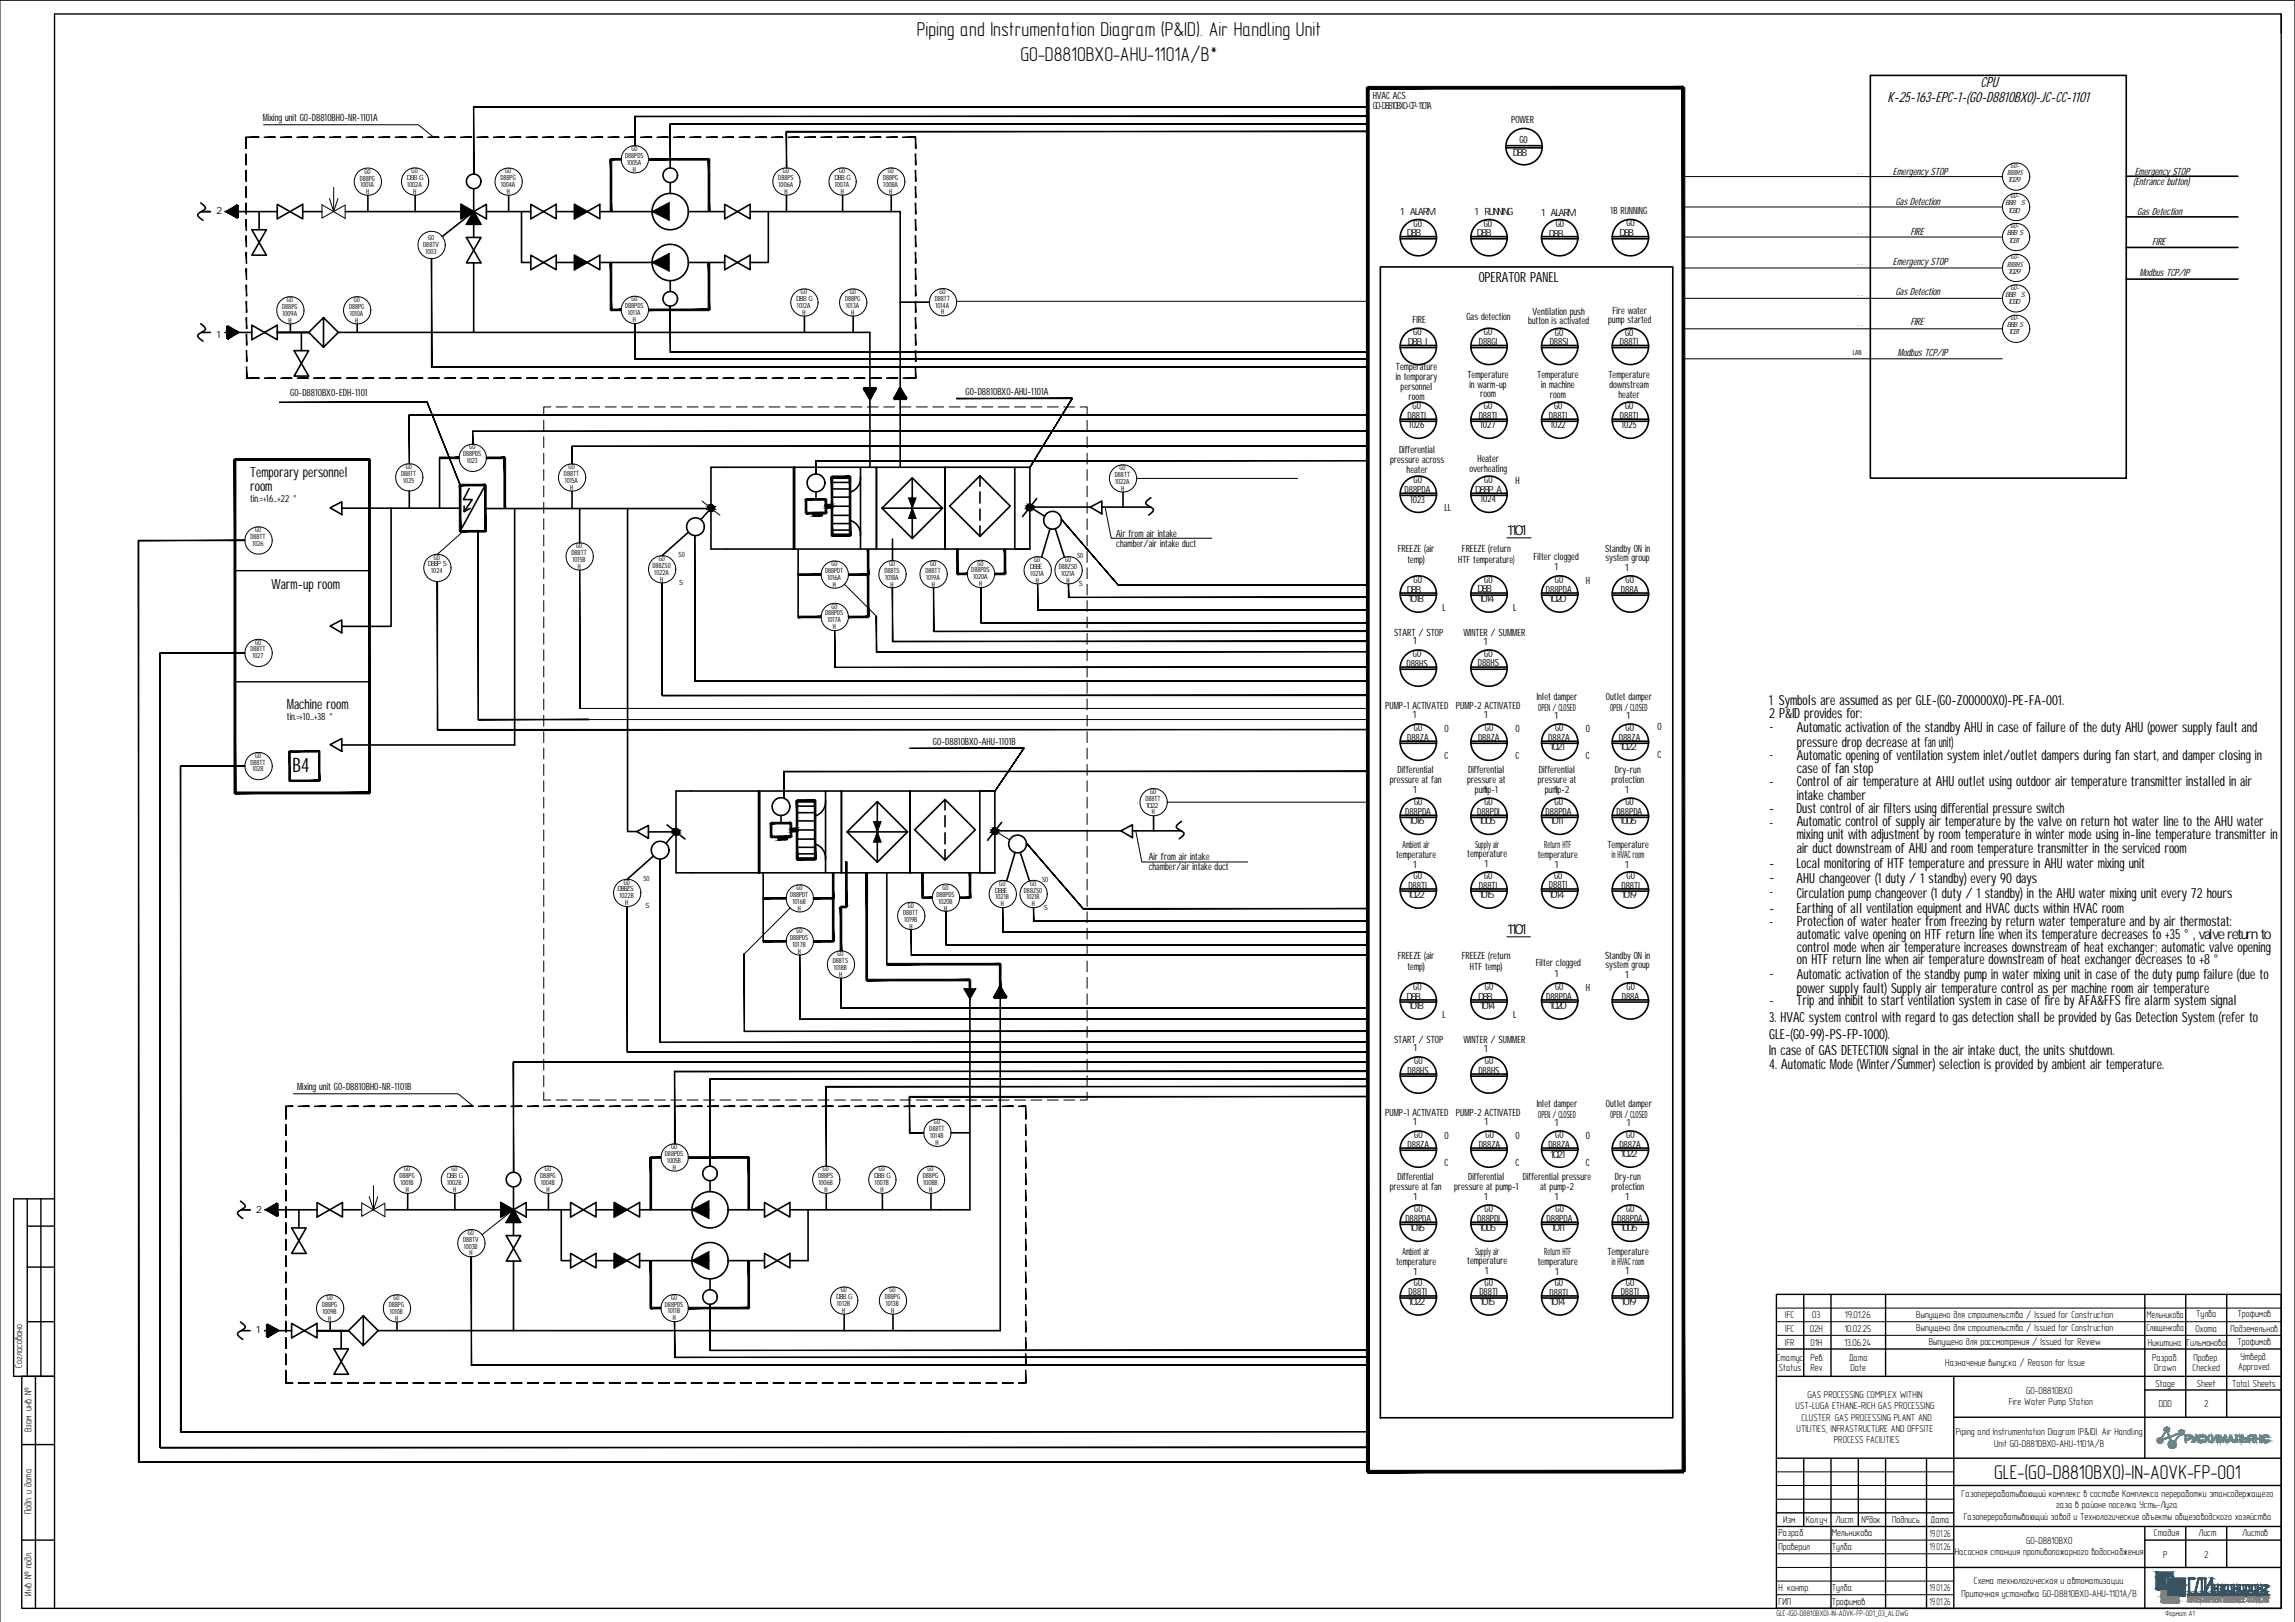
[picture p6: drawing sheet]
<svg xmlns="http://www.w3.org/2000/svg" width="841mm" height="594mm" viewBox="0 0 841 594" stroke-linecap="round" stroke-linejoin="round" font-family="sans-serif">
<defs><g id="words">
<g font-size="7.3">
<text x="335.9" y="13.2">Piping and Instrumentation Diagram (P&amp;ID). Air Handling Unit</text>
<text x="374" y="22.2">G0-D8810BX0-AHU-1101A/B*</text>
<text x="107.2" y="282.8">B4</text>
<text x="730.8" y="541.6">GLE-(G0-D8810BX0)-IN-AOVK-FP-001</text>
</g>
<g font-size="5.3">
<text x="725.8" y="32">CPU</text>
<text x="691.7" y="37.3">K-25-163-EPC-1-(G0-D8810BX0)-JC-CC-1101</text>
</g>
<g font-size="5.1">
<text x="541.9" y="103.5">OPERATOR PANEL</text>
<text x="91.7" y="174.6">Temporary personnel</text>
<text x="91.7" y="179.8">room</text>
<text x="552.2" y="195.9">1101А</text>
<text x="99.5" y="215.8">Warm-up room</text>
<text x="105.1" y="259.6">Machine room</text>
<text x="648.4" y="258.1">1 Symbols are assumed as per GLE-(G0-Z00000X0)-PE-FA-001.</text>
<text x="648.4" y="262.9">2 P&amp;ID provides for:</text>
<text x="648.4" y="267.9">-</text>
<text x="658.5" y="268.3">Automatic activation of the standby AHU in case of failure of the duty AHU (power supply fault and</text>
<text x="658.5" y="273.5">pressure drop decrease at fan unit)</text>
<text x="648.4" y="277.9">-</text>
<text x="658.5" y="278.4">Automatic opening of ventilation system inlet/outlet dampers during fan start, and damper closing in</text>
<text x="648.4" y="287.9">-</text>
<text x="658.5" y="287.9">Control of air temperature at AHU outlet using outdoor air temperature transmitter installed in air</text>
<text x="658.5" y="283.3">case of fan stop</text>
<text x="658.5" y="292.9">intake chamber</text>
<text x="648.4" y="297.7">-</text>
<text x="658.4" y="297.7">Dust control of air filters using differential pressure switch</text>
<text x="648.4" y="302.8">-</text>
<text x="658.4" y="302.4">Automatic control of supply air temperature by the valve on return hot water line to the AHU water</text>
<text x="658.4" y="307.4">mixing unit with adjustment by room temperature in winter mode using in-line temperature transmitter in</text>
<text x="658.4" y="312.4">air duct downstream of AHU and room temperature transmitter in the serviced room</text>
<text x="648.4" y="318">-</text>
<text x="648.4" y="323">-</text>
<text x="658.4" y="318">Local monitoring of HTF temperature and pressure in AHU water mixing unit</text>
<text x="658.4" y="323.5">AHU changeover (1 duty / 1 standby) every 90 days</text>
<text x="648.4" y="328">-</text>
<text x="658.5" y="328.8">Circulation pump changeover (1 duty / 1 standby) in the AHU water mixing unit every 72 hours</text>
<text x="648.4" y="334.2">-</text>
<text x="658.4" y="334.2">Earthing of all ventilation equipment and HVAC ducts within HVAC room</text>
<text x="648.4" y="339.2">-</text>
<text x="658.5" y="339.2">Protection of water heater from freezing by return water temperature and by air thermostat:</text>
<text x="552.2" y="342">1101В</text>
<text x="658.5" y="343.9">automatic valve opening on HTF return line when its temperature decreases to +35°С, valve return to</text>
<text x="658.5" y="348.6">control mode when air temperature increases downstream of heat exchanger; automatic valve opening</text>
<text x="658.5" y="353.2">on HTF return line when air temperature downstream of heat exchanger decreases to +8°С</text>
<text x="648.4" y="358.2">-</text>
<text x="658.5" y="358.5">Automatic activation of the standby pump in water mixing unit in case of the duty pump failure (due to</text>
<text x="658.5" y="363.6">power supply fault) Supply air temperature control as per machine room air temperature</text>
<text x="648.4" y="368.1">-</text>
<text x="658.4" y="368.2">Trip and inhibit to start ventilation system in case of fire by AFA&amp;FFS fire alarm system signal</text>
<text x="648.4" y="374.3">3. HVAC system control with regard to gas detection shall be provided by Gas Detection System (refer to</text>
<text x="648.4" y="380.4">GLE-(G0-99)-PS-FP-1000).</text>
<text x="648.4" y="386.2">In case of GAS DETECTION signal in the air intake duct, the units shutdown.</text>
<text x="648.4" y="391.7">4. Automatic Mode (Winter/Summer) selection is provided by ambient air temperature.</text>
</g>
<g font-size="3.8">
<text x="693.7" y="64">Emergency STOP</text>
<text x="782.3" y="64">Emergency STOP</text>
<text x="781.7" y="67.9">(Entrance button)</text>
<text x="694.6" y="75">Gas Detection</text>
<text x="783.2" y="78.7">Gas Detection</text>
<text x="700.1" y="86">FIRE</text>
<text x="788.7" y="89.7">FIRE</text>
<text x="693.7" y="97">Emergency STOP</text>
<text x="784" y="101">Modbus TCP/IP</text>
<text x="694.6" y="108">Gas Detection</text>
<text x="700.1" y="119">FIRE</text>
<text x="695.4" y="130.3">Modbus TCP/IP</text>
</g>
<g font-size="3.7">
<text x="503" y="36.4">HVAC ACS</text>
<text x="503.1" y="39.9">G0-D8810BX0-CP-1101AВ</text>
<text x="96.4" y="44.3">Mixing unit GO-D8810BHO-NR-1101A</text>
<text x="553.8" y="45.1">POWER</text>
<text x="556.8" y="52.2">G0</text>
<text x="554.3" y="57.2">D88НА</text>
<text x="77.6" y="78.5">Т2</text>
<text x="513" y="78.9">1А ALARM</text>
<text x="518" y="83.1">G0</text>
<text x="540.3" y="78.8">1А RUNNING</text>
<text x="543.7" y="83">G0</text>
<text x="564.6" y="79">1В ALARM</text>
<text x="570.1" y="83.2">G0</text>
<text x="590.2" y="78.4">1B RUNNING</text>
<text x="596" y="82.9">G0</text>
<text x="515.5" y="86.6">D88НА</text>
<text x="541.2" y="86.5">D88НА</text>
<text x="567.6" y="86.7">D88НА</text>
<text x="593.5" y="86.4">D88НА</text>
<text x="517.7" y="118.1">FIRE</text>
<text x="537.4" y="117.3">Gas detection</text>
<text x="560" y="118.8">button is activated</text>
<text x="561.6" y="115.3">Ventilation push</text>
<text x="589.3" y="118.4">pump started</text>
<text x="591" y="114.9">Fire water</text>
<text x="77.6" y="123.6">Т1</text>
<text x="517.9" y="122.8">G0</text>
<text x="543.8" y="122.8">G0</text>
<text x="569.8" y="122.9">G0</text>
<text x="595.5" y="122.9">G0</text>
<text x="515.9" y="126.4">D88АI</text>
<text x="541.9" y="126.3">D88GI</text>
<text x="567.9" y="126.4">D88SI</text>
<text x="593.6" y="126.4">D88TI</text>
<text x="511.5" y="135.7">Temperature</text>
<text x="511.5" y="139.2">in temporary</text>
<text x="513.2" y="142.8">personnel</text>
<text x="537.7" y="138.4">Temperature</text>
<text x="538.5" y="142">in warm-up</text>
<text x="563.3" y="138.5">Temperature</text>
<text x="564.8" y="142.1">in machine</text>
<text x="589.4" y="138.5">Temperature</text>
<text x="589.8" y="142.1">downstream</text>
<text x="106.3" y="145.2">G0-D8810BX0-EDH-1101</text>
<text x="353.8" y="144.7">G0-D8810BX0-AHU-1101A</text>
<text x="516.2" y="146.4">room</text>
<text x="517.7" y="149.8">G0</text>
<text x="542.4" y="145.6">room</text>
<text x="543.8" y="149.8">G0</text>
<text x="568" y="145.7">room</text>
<text x="569.5" y="149.9">G0</text>
<text x="593.1" y="145.7">heater</text>
<text x="595.5" y="149.8">G0</text>
<text x="515.8" y="153.3">D88TI</text>
<text x="541.9" y="153.3">D88TI</text>
<text x="567.6" y="153.4">D88TI</text>
<text x="593.6" y="153.3">D88TI</text>
<text x="516.3" y="156.8">1026</text>
<text x="542.4" y="156.8">1027</text>
<text x="568.1" y="156.9">1022</text>
<text x="594.2" y="156.8">1025</text>
<text x="512.7" y="166.1">Differential</text>
<text x="509.4" y="169.6">pressure across</text>
<text x="515.5" y="173.2">heater</text>
<text x="538.5" y="172.8">overheating</text>
<text x="541.5" y="169.2">Heater</text>
<text x="518" y="177">G0</text>
<text x="543.9" y="177">G0</text>
<text x="555.3" y="177.2">H</text>
<text x="91.7" y="183.8">tin.=+16...+22 °</text>
<text x="514.7" y="180.5">D88PDA</text>
<text x="516.7" y="184.1">1023</text>
<text x="540.6" y="180.5">D88PТA</text>
<text x="542.5" y="184">1024</text>
<text x="529.4" y="187.2">LL</text>
<text x="409.1" y="196.5">Air from air intake</text>
<text x="409.1" y="200.2">chamber/air intake duct</text>
<text x="512.3" y="202.3">FREEZE (air</text>
<text x="535.7" y="202.3">FREEZE (return</text>
<text x="588.2" y="202">Standby ON in</text>
<text x="515.8" y="206.1">temp)</text>
<text x="534.4" y="206.1">HTF temperature)</text>
<text x="562" y="205">Filter clogged</text>
<text x="569.4" y="208.9">1А</text>
<text x="588.3" y="205.6">system group</text>
<text x="595.3" y="209.1">1А</text>
<text x="518" y="213.6">G0</text>
<text x="543.9" y="213.5">G0</text>
<text x="569.8" y="213.5">G0</text>
<text x="581.2" y="213.8">H</text>
<text x="595.7" y="213.6">G0</text>
<text x="515.5" y="217.1">D88ТА</text>
<text x="516" y="220.6">1018А</text>
<text x="541.4" y="217">D88ТА</text>
<text x="541.9" y="220.5">1014А</text>
<text x="566.5" y="217">D88PDA</text>
<text x="567.6" y="220.5">1020А</text>
<text x="594" y="217.2">D88A</text>
<text x="528.6" y="223.9">L</text>
<text x="554.5" y="223.9">L</text>
<text x="510.9" y="232.8">START / STOP</text>
<text x="536.3" y="233">WINTER / SUMMER</text>
<text x="517.7" y="236">1А</text>
<text x="543.5" y="236.2">1А</text>
<text x="515.4" y="244.2">D88HS</text>
<text x="517.8" y="240.7">G0</text>
<text x="541.5" y="244">D88HS</text>
<text x="543.9" y="240.5">G0</text>
<text x="563.2" y="256.3">Inlet damper</text>
<text x="588.5" y="256.3">Outlet damper</text>
<text x="105.2" y="263.6">tin.=+10...+38 °</text>
<text x="507.6" y="259.6">PUMP-1 ACTIVATED PUMP-2 ACTIVATED</text>
<text x="517.5" y="263.2">1А</text>
<text x="543.7" y="263.2">1А</text>
<text x="563.7" y="260.4">OPEN / CLOSED</text>
<text x="569.4" y="263.4">1А</text>
<text x="590" y="260.4">OPEN / CLOSED</text>
<text x="595.8" y="263.4">1А</text>
<text x="518.1" y="267.8">G0</text>
<text x="529.4" y="268">O</text>
<text x="544.1" y="267.8">G0</text>
<text x="555.3" y="268">O</text>
<text x="569.9" y="267.7">G0</text>
<text x="581.2" y="268">O</text>
<text x="595.7" y="267.8">G0</text>
<text x="607.4" y="267.5">O</text>
<text x="341.9" y="272.9">G0-D8810BX0-AHU-1101B</text>
<text x="515.7" y="271.3">D88ZA</text>
<text x="541.7" y="271.3">D88ZA</text>
<text x="567.4" y="271.2">D88ZA</text>
<text x="567.9" y="274.7">1021А</text>
<text x="593.2" y="271.3">D88ZA</text>
<text x="593.4" y="274.8">1022А</text>
<text x="529.4" y="278">C</text>
<text x="555.3" y="278">C</text>
<text x="581.2" y="278">C</text>
<text x="607.4" y="277.5">C</text>
<text x="509.3" y="286.8">pressure at fan</text>
<text x="512.2" y="283.2">Differential</text>
<text x="537.6" y="286.8">pressure at</text>
<text x="538.1" y="283.2">Differential</text>
<text x="563.5" y="286.8">pressure at</text>
<text x="564" y="283.2">Differential</text>
<text x="590.5" y="286.8">protection</text>
<text x="591.8" y="283.2">Dry-run</text>
<text x="517.6" y="290.4">1А</text>
<text x="540.5" y="290.4">pump-1</text>
<text x="543.5" y="290.4">1А</text>
<text x="566.1" y="290.4">pump-2</text>
<text x="569.4" y="290.4">1А</text>
<text x="595.4" y="290.4">1А</text>
<text x="514.9" y="298.4">D88PDA</text>
<text x="518.2" y="294.9">G0</text>
<text x="541.3" y="298.4">D88PDI</text>
<text x="544" y="294.9">G0</text>
<text x="566.4" y="298.4">D88PDA</text>
<text x="569.7" y="294.9">G0</text>
<text x="592.3" y="298.4">D88PDA</text>
<text x="595.6" y="294.9">G0</text>
<text x="516.2" y="301.9">1016А</text>
<text x="541.8" y="301.9">1005А</text>
<text x="567.9" y="301.9">1011А</text>
<text x="593.4" y="301.9">1006А</text>
<text x="514" y="310.6">Ambient air</text>
<text x="540.5" y="310.5">Supply air</text>
<text x="565.9" y="310.6">Return HTF</text>
<text x="589" y="310.6">Temperature</text>
<text x="421" y="315.1">Air from air intake</text>
<text x="511.6" y="314.2">temperature</text>
<text x="517.7" y="317.7">1А</text>
<text x="537.7" y="314.1">temperature</text>
<text x="543.8" y="317.6">1А</text>
<text x="563.5" y="314.2">temperature</text>
<text x="569.6" y="317.7">1А</text>
<text x="590.6" y="314.2">in HVAC room</text>
<text x="595.4" y="317.7">1А</text>
<text x="421" y="318.8">chamber/air intake duct</text>
<text x="518" y="322.1">G0</text>
<text x="543.8" y="322">G0</text>
<text x="569.5" y="321.9">G0</text>
<text x="596.1" y="322">G0</text>
<text x="515.8" y="329.1">1022А</text>
<text x="516.1" y="325.6">D88TI</text>
<text x="541.9" y="329">1015А</text>
<text x="542" y="325.5">D88TI</text>
<text x="567.5" y="328.9">1014А</text>
<text x="567.6" y="325.4">D88TI</text>
<text x="594.1" y="329">1019А</text>
<text x="594.2" y="325.5">D88TI</text>
<text x="512.3" y="351.4">FREEZE (air</text>
<text x="535.7" y="351.4">FREEZE (return</text>
<text x="562.8" y="353.7">Filter clogged</text>
<text x="588.2" y="351.1">Standby ON in</text>
<text x="515.8" y="355.1">temp)</text>
<text x="538.7" y="355.1">HTF temp)</text>
<text x="569.6" y="357.9">1В</text>
<text x="588.3" y="354.6">system group</text>
<text x="595.4" y="358.2">1В</text>
<text x="517.9" y="362.6">G0</text>
<text x="544.2" y="362.6">G0</text>
<text x="569.9" y="362.6">G0</text>
<text x="581.2" y="362.8">H</text>
<text x="596" y="362.7">G0</text>
<text x="515.4" y="366.1">D88ТА</text>
<text x="516" y="369.6">1018В</text>
<text x="541.7" y="366.1">D88ТА</text>
<text x="542.2" y="369.6">1014В</text>
<text x="566.6" y="366.1">D88PDA</text>
<text x="567.7" y="369.6">1020В</text>
<text x="594.3" y="366.2">D88A</text>
<text x="528.6" y="372.9">L</text>
<text x="554.5" y="372.9">L</text>
<text x="510.9" y="381.8">START / STOP</text>
<text x="536.3" y="382">WINTER / SUMMER</text>
<text x="517.7" y="385.1">1В</text>
<text x="518.2" y="389.8">G0</text>
<text x="543.6" y="385.2">1В</text>
<text x="544.1" y="389.8">G0</text>
<text x="515.8" y="393.3">D88HS</text>
<text x="541.8" y="393.3">D88HS</text>
<text x="108.9" y="399.2">Mixing unit GO-D8810BHO-NR-1101B</text>
<text x="563.2" y="405.3">Inlet damper</text>
<text x="588.5" y="405.3">Outlet damper</text>
<text x="507.6" y="408.7">PUMP-1 ACTIVATED PUMP-2 ACTIVATED</text>
<text x="517.6" y="412.2">1В</text>
<text x="543.8" y="412.2">1В</text>
<text x="563.7" y="409.5">OPEN / CLOSED</text>
<text x="569.5" y="412.4">1В</text>
<text x="590" y="409.5">OPEN / CLOSED</text>
<text x="595.9" y="412.4">1В</text>
<text x="518.3" y="416.8">G0</text>
<text x="529.4" y="417.1">O</text>
<text x="544.4" y="416.8">G0</text>
<text x="555.3" y="417.1">O</text>
<text x="569.9" y="417">G0</text>
<text x="581.2" y="417.1">O</text>
<text x="595.9" y="416.8">G0</text>
<text x="515.8" y="420.3">D88ZA</text>
<text x="541.9" y="420.3">D88ZA</text>
<text x="567.4" y="420.5">D88ZA</text>
<text x="568" y="424">1021В</text>
<text x="593.4" y="420.3">D88ZA</text>
<text x="593.8" y="423.8">1022В</text>
<text x="529.4" y="427.1">C</text>
<text x="555.3" y="427.1">C</text>
<text x="581.2" y="427.1">C</text>
<text x="509.3" y="435.8">pressure at fan</text>
<text x="512.2" y="432.3">Differential</text>
<text x="532.9" y="435.8">pressure at pump-1</text>
<text x="538.1" y="432.3">Differential</text>
<text x="558.1" y="432.3">Differential pressure</text>
<text x="564.4" y="435.8">at pump-2</text>
<text x="590.5" y="435.8">protection</text>
<text x="591.8" y="432.3">Dry-run</text>
<text x="517.7" y="439.4">1В</text>
<text x="518.3" y="443.9">G0</text>
<text x="543.6" y="439.4">1В</text>
<text x="544" y="443.9">G0</text>
<text x="569.5" y="439.4">1В</text>
<text x="570" y="443.9">G0</text>
<text x="595.4" y="439.4">1В</text>
<text x="595.9" y="443.9">G0</text>
<text x="92.2" y="444.1">Т2</text>
<text x="515" y="447.4">D88PDA</text>
<text x="541.4" y="447.4">D88PDI</text>
<text x="566.8" y="447.4">D88PDA</text>
<text x="592.6" y="447.4">D88PDA</text>
<text x="516.4" y="450.9">1016В</text>
<text x="542" y="450.9">1005В</text>
<text x="568.3" y="450.9">1011В</text>
<text x="593.7" y="450.9">1006В</text>
<text x="514" y="459.7">Ambient air</text>
<text x="540.5" y="459.5">Supply air</text>
<text x="565.9" y="459.7">Return HTF</text>
<text x="589" y="459.6">Temperature</text>
<text x="511.6" y="463.2">temperature</text>
<text x="517.8" y="466.8">1В</text>
<text x="537.7" y="463.1">temperature</text>
<text x="543.8" y="466.7">1В</text>
<text x="563.5" y="463.2">temperature</text>
<text x="569.7" y="466.8">1В</text>
<text x="590.6" y="463.2">in HVAC room</text>
<text x="595.4" y="466.8">1В</text>
<text x="518.1" y="470.9">G0</text>
<text x="544" y="471">G0</text>
<text x="569.7" y="471.1">G0</text>
<text x="595.8" y="471">G0</text>
<text x="516" y="477.9">1022В</text>
<text x="516.2" y="474.4">D88TI</text>
<text x="542.1" y="474.5">D88TI</text>
<text x="542.1" y="478">1015В</text>
<text x="567.8" y="478.1">1014В</text>
<text x="567.9" y="474.6">D88TI</text>
<text x="593.9" y="478">1019В</text>
<text x="593.9" y="474.5">D88TI</text>
<text x="654.2" y="482.8">IFC</text>
<text x="664.1" y="482.8">03</text>
<text x="676.1" y="482.8">19.01.26</text>
<text x="702.2" y="482.7">Выпущено для строительства / Issued for Construction</text>
<text x="786.8" y="482.9">Мельникова</text>
<text x="804.8" y="482.5">Тулба</text>
<text x="820" y="482.5">Трофимов</text>
<text x="92.2" y="488.4">Т1</text>
<text x="654.2" y="487.9">IFC</text>
<text x="663.2" y="487.9">02H</text>
<text x="675.9" y="487.9">10.02.25</text>
<text x="702.2" y="487.7">Выпущено для строительства / Issued for Construction</text>
<text x="786.6" y="487.7">Слющенкова</text>
<text x="804.5" y="487.8">Охота</text>
<text x="817.4" y="487.9">Подземельнов</text>
<text x="654.1" y="492.9">IFR</text>
<text x="663.5" y="492.9">01H</text>
<text x="675.9" y="492.9">13.06.24</text>
<text x="706.8" y="492.7">Выпущено для рассмотрения / Issued for Review</text>
<text x="787.1" y="492.9">Никитина</text>
<text x="801.2" y="492.9">Гильманова</text>
<text x="820" y="492.5">Трофимов</text>
<text x="8.1" y="501" transform="rotate(-90 8.1 501)">Согласовано</text>
<text x="651" y="498.6">Статус</text>
<text x="651.8" y="502.1">Status</text>
<text x="663.4" y="498.6">Рев.</text>
<text x="663.4" y="502.1">Rev.</text>
<text x="677.5" y="498.6">Дата</text>
<text x="678.1" y="502.1">Date</text>
<text x="712.9" y="500.4">Назначение выпуска / Reason for Issue</text>
<text x="788.6" y="498.6">Разраб.</text>
<text x="789.5" y="502.1">Drawn</text>
<text x="803.5" y="502.1">Checked</text>
<text x="803.8" y="498.6">Провер.</text>
<text x="820.2" y="501.7">Approved</text>
<text x="821" y="498.2">Утверд.</text>
<text x="789.9" y="507.8">Stage</text>
<text x="805" y="507.8">Sheet</text>
<text x="818" y="507.8">Total Sheets</text>
<text x="662.4" y="512">GAS PROCESSING COMPLEX WITHIN</text>
<text x="736.2" y="514.6">Fire Water Pump Station</text>
<text x="742.5" y="510.4">G0-D8810BX0</text>
<text x="791.1" y="515.3">DDD</text>
<text x="807.7" y="515.3">2</text>
<text x="658" y="516.2">UST-LUGA ETHANE-RICH GAS PROCESSING</text>
<text x="660.2" y="520.4">CLUSTER. GAS PROCESSING PLANT AND</text>
<text x="11.6" y="524.5" transform="rotate(-90 11.6 524.5)">Взам. инв. №</text>
<text x="658.4" y="524.5">UTILITIES, INFRASTRUCTURE AND OFFSITE</text>
<text x="716.7" y="525.5">Piping and Instrumentation Diagram (P&amp;ID). Air Handling</text>
<text x="672.1" y="528.7">PROCESS FACILITIES</text>
<text x="730.8" y="530">Unit G0-D8810BX0-AHU-1101A/B</text>
<text x="718.9" y="548.3">Газоперерабатывающий комплекс в составе Комплекса переработки этансодержащего</text>
<text x="11.6" y="554.6" transform="rotate(-90 11.6 554.6)">Подп. и дата</text>
<text x="653.4" y="557.8">Изм.</text>
<text x="661.7" y="557.8">Кол.уч.</text>
<text x="672.7" y="557.8">Лист</text>
<text x="682.1" y="557.8">№док.</text>
<text x="693.4" y="557.8">Подпись</text>
<text x="707.5" y="557.8">Дата</text>
<text x="719.6" y="556.7">Газоперерабатывающий завод и Технологические объекты общезаводского хозяйства</text>
<text x="753.4" y="552.5">газа в районе поселка Усть-Луга.</text>
<text x="651.7" y="562.7">Разраб.</text>
<text x="671.2" y="562.7">Мельникова</text>
<text x="707.1" y="562.8">19.01.26</text>
<text x="789.3" y="562.8">Стадия</text>
<text x="805.6" y="562.8">Лист</text>
<text x="821.7" y="562.8">Листов</text>
<text x="651.7" y="567.7">Проверил</text>
<text x="671.2" y="567.7">Тулба</text>
<text x="707.1" y="567.9">19.01.26</text>
<text x="716.4" y="569.6">Насосная станция противопожарного водоснабжения</text>
<text x="742.5" y="565.4">G0-D8810BX0</text>
<text x="792.7" y="570.6">Р</text>
<text x="807.7" y="570.6">2</text>
<text x="723.3" y="580.3">Схема технологическая и автоматизации.</text>
<text x="11.6" y="584.4" transform="rotate(-90 11.6 584.4)">Инв. № подл.</text>
<text x="651.7" y="582.7">Н. контр.</text>
<text x="651.7" y="587.7">ГИП</text>
<text x="671.2" y="587.7">Трофимов</text>
<text x="671.2" y="582.7">Тулба</text>
<text x="707.1" y="582.8">19.01.26</text>
<text x="707.1" y="587.8">19.01.26</text>
<text x="718.8" y="584.8">Приточная установка G0-D8810BX0-AHU-1101A/B</text>
</g>
<text font-size="2.9" x="651" y="592">GLE-(G0-D8810BX0)-IN-AOVK-FP-001_03_AL.DWG</text>
<text font-size="2.8" x="793.4" y="592">Формат А1</text>
<g font-size="2.7">
<text x="735.5" y="64.2">B88HS</text>
<text x="736.8" y="61.5">G0-</text>
<text x="735.7" y="66.8">1029А</text>
<text x="734.8" y="75.2">B88АТS</text>
<text x="735.7" y="77.9">1030А</text>
<text x="736.7" y="72.6">G0-</text>
<text x="736.7" y="83.6">G0-</text>
<text x="735.4" y="86.2">B88ВS</text>
<text x="735.9" y="88.9">1031А</text>
<text x="736.8" y="95">G0-</text>
<text x="735.5" y="97.6">B88HS</text>
<text x="735.8" y="100.3">1029В</text>
<text x="736.7" y="106.1">G0-</text>
<text x="734.8" y="108.7">B88АТS</text>
<text x="735.7" y="111.4">1030В</text>
<text x="735.4" y="119.9">B88ВS</text>
<text x="736.7" y="117.2">G0-</text>
<text x="735.9" y="122.5">1031В</text>
</g>
<g font-size="2.6">
<text x="229.1" y="57.8">D88PDS</text>
<text x="231.4" y="55.3">G0</text>
<text x="133.6" y="63.6">G0</text>
<text x="149.1" y="65.9">D88ТG</text>
<text x="150.9" y="63.4">G0</text>
<text x="183.4" y="66">D88PG</text>
<text x="185.1" y="63.5">G0</text>
<text x="229.8" y="60.3">1005A</text>
<text x="232" y="62.9">H</text>
<text x="285.2" y="65.9">D88PS</text>
<text x="286.9" y="63.4">G0</text>
<text x="305.8" y="65.9">D88ТG</text>
<text x="307.5" y="63.4">G0</text>
<text x="323.6" y="65.9">D88PG</text>
<text x="325.3" y="63.4">G0</text>
<text x="679.6" y="63.9">с.к.</text>
<text x="131.8" y="66.1">D88PG</text>
<text x="132.1" y="68.7">1001A</text>
<text x="134.1" y="71.2">H</text>
<text x="149.2" y="68.5">1002A</text>
<text x="151.4" y="71">H</text>
<text x="183.5" y="68.5">1004A</text>
<text x="185.7" y="71">H</text>
<text x="285.3" y="68.5">1006A</text>
<text x="287.5" y="71">H</text>
<text x="305.9" y="68.5">1007A</text>
<text x="308.1" y="71">H</text>
<text x="323.7" y="68.5">1008A</text>
<text x="325.9" y="71">H</text>
<text x="679.6" y="74.8">с.к.</text>
<text x="156.9" y="87.9">G0</text>
<text x="679.6" y="85.7">с.к.</text>
<text x="155.1" y="90.4">D88TV</text>
<text x="156" y="93">1003</text>
<text x="679.6" y="97">с.к.</text>
<text x="293.5" y="107.7">G0</text>
<text x="311.4" y="107.7">G0</text>
<text x="344.3" y="107.6">G0</text>
<text x="103.4" y="113.1">D88PG</text>
<text x="105.1" y="110.6">G0</text>
<text x="127.9" y="113.1">D88PG</text>
<text x="129.6" y="110.6">G0</text>
<text x="229.1" y="113">D88PDS</text>
<text x="231.4" y="110.4">G0</text>
<text x="291.8" y="110.3">D88ТG</text>
<text x="292.1" y="112.8">1012A</text>
<text x="309.7" y="110.3">D88PG</text>
<text x="310" y="112.8">1013A</text>
<text x="342.6" y="110.1">D88TT</text>
<text x="342.8" y="112.7">1014A</text>
<text x="679.6" y="108.4">с.к.</text>
<text x="103.5" y="115.6">1009A</text>
<text x="105.7" y="118.2">H</text>
<text x="128.2" y="115.6">1010A</text>
<text x="130.2" y="118.2">H</text>
<text x="230.1" y="115.5">1011A</text>
<text x="232" y="118">H</text>
<text x="294.1" y="115.3">H</text>
<text x="312" y="115.3">H</text>
<text x="344.9" y="115.2">H</text>
<text x="679.6" y="119.3">с.к.</text>
<text x="679" y="129.9">LAN</text>
<text x="169.7" y="167.1">D88PDS</text>
<text x="172" y="164.6">G0</text>
<text x="148.7" y="171.8">G0</text>
<text x="171" y="169.7">1023</text>
<text x="208.4" y="171.8">G0</text>
<text x="410.3" y="172.2">G0</text>
<text x="147" y="174.3">D88TT</text>
<text x="147.8" y="176.8">1025</text>
<text x="206.7" y="174.4">D88TT</text>
<text x="207" y="176.9">1015A</text>
<text x="209" y="179.4">H</text>
<text x="408.6" y="174.7">D88TT</text>
<text x="408.6" y="177.2">1022A</text>
<text x="410.8" y="179.7">H</text>
<text x="91.8" y="197.4">D88TT</text>
<text x="93.5" y="194.9">G0</text>
<text x="92.5" y="199.9">1026</text>
<text x="209.4" y="203.3">D88TT</text>
<text x="211.2" y="200.7">G0</text>
<text x="156.7" y="207.4">D88PТS</text>
<text x="158.1" y="210">1024</text>
<text x="159" y="204.9">G0</text>
<text x="209.8" y="205.8">1015B</text>
<text x="211.7" y="208.3">H</text>
<text x="239.1" y="208">D88ZS0</text>
<text x="241.4" y="205.4">G0</text>
<text x="248.7" y="204.1">SO</text>
<text x="302.4" y="209.9">D88PDT</text>
<text x="304.7" y="207.4">G0</text>
<text x="324.1" y="209.8">D88TS</text>
<text x="325.8" y="207.2">G0</text>
<text x="339.2" y="209.8">D88TT</text>
<text x="340.9" y="207.2">G0</text>
<text x="355.9" y="209.6">D88PDS</text>
<text x="358.2" y="207.1">G0</text>
<text x="377.4" y="208.3">D88EВ</text>
<text x="379" y="205.8">G0</text>
<text x="388" y="208.3">D88ZS0</text>
<text x="390.3" y="205.8">G0</text>
<text x="394.7" y="204.5">SO</text>
<text x="239.8" y="210.5">1022A</text>
<text x="242" y="213">H</text>
<text x="248.9" y="214.2">SС</text>
<text x="303.2" y="212.4">1016A</text>
<text x="305.2" y="215">H</text>
<text x="324.4" y="212.3">1018A</text>
<text x="326.4" y="214.8">H</text>
<text x="339.4" y="212.3">1019A</text>
<text x="341.4" y="214.8">H</text>
<text x="356.6" y="212.2">1020A</text>
<text x="358.8" y="214.7">H</text>
<text x="377.6" y="210.9">1021A</text>
<text x="379.6" y="213.4">H</text>
<text x="388.9" y="210.9">1021A</text>
<text x="390.9" y="213.4">H</text>
<text x="395.4" y="214.6">SС</text>
<text x="302.4" y="225.4">D88PDS</text>
<text x="303.2" y="228">1017A</text>
<text x="304.7" y="222.9">G0</text>
<text x="305.2" y="230.5">H</text>
<text x="91.8" y="238.6">D88TT</text>
<text x="93.5" y="236.1">G0</text>
<text x="92.5" y="241.1">1027</text>
<text x="91.8" y="280">D88TT</text>
<text x="93.5" y="277.5">G0</text>
<text x="92.5" y="282.6">1028</text>
<text x="419.8" y="293.3">D88TT</text>
<text x="421.5" y="290.7">G0</text>
<text x="419.9" y="295.8">1022В</text>
<text x="422" y="298.3">H</text>
<text x="228.6" y="324">G0</text>
<text x="235.9" y="322.6">SO</text>
<text x="381.9" y="323">SO</text>
<text x="226.3" y="326.5">D88ZSО</text>
<text x="227" y="329">1022B</text>
<text x="289.5" y="328.5">D88PDT</text>
<text x="291.8" y="326">G0</text>
<text x="343.1" y="328.5">D88PDS</text>
<text x="345.4" y="325.9">G0</text>
<text x="364.5" y="326.9">D88EВ</text>
<text x="364.8" y="329.4">1021B</text>
<text x="366.2" y="324.4">G0</text>
<text x="375.2" y="326.9">D88ZS0</text>
<text x="376.1" y="329.4">1021B</text>
<text x="377.5" y="324.4">G0</text>
<text x="229.2" y="331.5">H</text>
<text x="236.5" y="332.7">SС</text>
<text x="290.4" y="331">1016B</text>
<text x="292.4" y="333.5">H</text>
<text x="331" y="335.1">D88TT</text>
<text x="332.7" y="332.6">G0</text>
<text x="343.9" y="331">1020B</text>
<text x="346" y="333.5">H</text>
<text x="366.8" y="331.9">H</text>
<text x="378.1" y="331.9">H</text>
<text x="382.6" y="333.1">SС</text>
<text x="291.8" y="341.7">G0</text>
<text x="331.3" y="337.6">1019B</text>
<text x="333.2" y="340.1">H</text>
<text x="289.5" y="344.2">D88PDS</text>
<text x="290.4" y="346.8">1017B</text>
<text x="292.4" y="349.3">H</text>
<text x="305.2" y="352.7">D88TS</text>
<text x="306.9" y="350.2">G0</text>
<text x="305.5" y="355.2">1018B</text>
<text x="307.5" y="357.8">H</text>
<text x="342.3" y="411.8">G0</text>
<text x="340.6" y="414.4">D88TT</text>
<text x="340.9" y="416.9">1014B</text>
<text x="342.8" y="419.4">H</text>
<text x="243.7" y="423.4">D88PDS</text>
<text x="244.5" y="425.9">1005B</text>
<text x="246" y="420.9">G0</text>
<text x="146.4" y="431.5">D88PG</text>
<text x="148.1" y="429">G0</text>
<text x="163.7" y="431.5">D88ТG</text>
<text x="165.4" y="429">G0</text>
<text x="198" y="431.5">D88PG</text>
<text x="199.7" y="429">G0</text>
<text x="246.5" y="428.4">H</text>
<text x="299.8" y="431.5">D88PS</text>
<text x="301.5" y="429">G0</text>
<text x="320.4" y="431.5">D88ТG</text>
<text x="322.1" y="429">G0</text>
<text x="338.2" y="431.5">D88PG</text>
<text x="339.9" y="429">G0</text>
<text x="146.7" y="434.1">1001B</text>
<text x="148.7" y="436.6">H</text>
<text x="163.9" y="434.1">1002B</text>
<text x="166" y="436.6">H</text>
<text x="198.1" y="434.1">1004B</text>
<text x="200.3" y="436.6">H</text>
<text x="300" y="434.1">1006B</text>
<text x="302.1" y="436.6">H</text>
<text x="320.5" y="434.1">1007B</text>
<text x="322.7" y="436.6">H</text>
<text x="338.3" y="434.1">1008B</text>
<text x="340.5" y="436.6">H</text>
<text x="169.7" y="454.8">D88TV</text>
<text x="171.5" y="452.3">G0</text>
<text x="170" y="457.3">1003B</text>
<text x="172" y="459.8">H</text>
<text x="308.1" y="473.3">G0</text>
<text x="326" y="473.3">G0</text>
<text x="118" y="478.7">D88PG</text>
<text x="119.7" y="476.1">G0</text>
<text x="142.5" y="478.7">D88PG</text>
<text x="144.2" y="476.1">G0</text>
<text x="243.7" y="478.6">D88PDS</text>
<text x="246" y="476">G0</text>
<text x="306.4" y="475.8">D88ТG</text>
<text x="306.7" y="478.3">1012B</text>
<text x="324.3" y="475.8">D88PG</text>
<text x="324.6" y="478.3">1013B</text>
<text x="118.2" y="481.2">1009B</text>
<text x="120.3" y="483.7">H</text>
<text x="142.8" y="481.2">1010B</text>
<text x="144.8" y="483.7">H</text>
<text x="244.8" y="481.1">1011B</text>
<text x="246.5" y="483.6">H</text>
<text x="308.7" y="480.9">H</text>
<text x="326.5" y="480.9">H</text>
</g>
</g></defs>
<!-- layer: 0 -->
<g fill="none" stroke="#000" stroke-width=".51">
<path d="M836 5.1v7M86.1 209h49.3M86.1 249.7h49.3M10 439.1v65M15 439.1v65M20 439.1h-15v65h15M10 449.1h10M10 464.1h10M651 474.1h185v115h-185zM661 474.1v30M671 474.1v30M691 474.1v30"/>
<path d="M786 474.1v60M801 474.1v45M816 474.1v45M10 484.1h10M651 494.1h185M8 504.1v85h828v-584h-816v584M13 504.1v85M651 504.1h185M716 519.1h120M716 504.1v85M786 509.1h50M8 529.1h12"/>
<path d="M651 534.1h185M661 534.1v25M671 534.1v55M681 534.1v25M691 534.1v55M706 534.1v55M651 554.1h65M651 559.1h185M716 544.1h120M786 559.1v30M801 559.1v15M816 559.1v15"/>
<path d="M8 564.1h12M716 574.1h120M786 564.1h50"/>
</g>
<g fill="none" stroke="#000" stroke-width=".37">
<path d="M90.3 50.3h-.2M96.6 45.7h56.7l5.6 4.6M335.5 50.2v.2M118 75v4.9l8.5-4.8v4.9zM120.7 72.7l1.6 4.8 1.6-4.8M122.3 68.7v8.8M616.9 75.8h116.9M616.9 64.7h116.9M616.9 86.8h116.9M616.9 98.1h116.9M350.6 110.4h150.6M616.9 109.3h116.9"/>
<path d="M90.4 138.4v.2M335.4 138.5h.2M616.9 131.4h116.9M616.9 120.4h116.9M199.3 154v4M199.3 160v4M201.8 149h-2.5v3M203.8 149h4M209.8 149h4M215.8 149h4M221.8 149h4M227.8 149h4"/>
<path d="M233.8 149h4M239.8 149h4M245.8 149h4M251.8 149h4M257.8 149h4M263.8 149h4M269.8 149h4M275.8 149h4M281.8 149h4M287.8 149h4M293.8 149h4M299.8 149h4"/>
<path d="M305.8 149h4M311.8 149h4M317.8 149h4M323.8 149h4M329.8 149h4M335.8 149h4M341.8 149h4M347.8 149h4M353.8 149h4M359.8 149h4M365.8 149h4M371.8 149h4"/>
<path d="M377.8 149h4M383.8 149h4M389.8 149h4M395.8 149h2.6v3M398.4 154v4M398.4 160v4M199.3 166v4M199.3 172v4M199.3 178v4M398.4 166v4M398.4 172v4M398.4 178v4"/>
<path d="M416.5 175.2h59M169.8 194.6l-9.5 8.4M199.3 184v4M199.3 190v4M199.3 196v4M257.3 183.5l6.5 5.2M398.4 184v4M398.4 190v4M398.4 196v4M405 185.7l2.2 11.4h36.9M552.2 197h8.9M199.3 202v4"/>
<path d="M199.3 208v4M199.3 214v4M199.3 220v4M309.5 214l11.7 11.7M398.4 202v4M398.4 208v4M398.4 214v4M398.4 220v4M199.3 226v4M199.3 232v4M199.3 238v4M398.4 226v4"/>
<path d="M398.4 232v4M398.4 238v4M199.3 244v4M199.3 250v4M199.3 256v4M212.5 259.5h288.7M398.4 244v4M398.4 250v4M398.4 256v4M177.8 263.5h323.4M199.3 262v4M199.3 268v4"/>
<path d="M199.3 274v4M199.3 280v4M398.4 262v4M398.4 268v4M398.4 274v4M398.4 280v4M199.3 286v4M199.3 292v4M199.3 298v4M398.4 286v4M398.4 292v4M398.4 298v4"/>
<path d="M427.8 293.8h73.4M199.3 304v4M199.3 310v4M199.3 316v4M364.6 304.3l5.4 3.3M398.4 304v4M398.4 310v4M398.4 316v4M416.2 304.3l2.2 11.4h38.8M199.3 322v4M199.3 328v4M199.3 334v4"/>
<path d="M199.3 340v4M289.6 332.6l-16.9 16.8M398.4 322v4M398.4 328v4M398.4 334v4M398.4 340v4M199.3 346v4M199.3 352v4M199.3 358v4M398.4 346v4M398.4 352v4M398.4 358v4"/>
<path d="M552.2 343.1h8.7M199.3 364v4M199.3 370v4M199.3 376v4M398.4 364v4M398.4 370v4M398.4 376v4M199.3 400v2.9h2.5M199.3 382v4M199.3 388v4M199.3 394v4M398.4 400v2.9h-2.6"/>
<path d="M398.4 382v4M398.4 388v4M398.4 394v4M104.6 405.2h.2M107.5 400.6h60.4l5.6 4.6M203.8 402.9h4M209.8 402.9h4M215.8 402.9h4M221.8 402.9h4M227.8 402.9h4M233.8 402.9h4M239.8 402.9h4"/>
<path d="M245.8 402.9h4M251.8 402.9h4M257.8 402.9h4M263.8 402.9h4M269.8 402.9h4M275.8 402.9h4M281.8 402.9h4M287.8 402.9h4M293.8 402.9h4M299.8 402.9h4M305.8 402.9h4M311.8 402.9h4"/>
<path d="M317.8 402.9h4M323.8 402.9h4M329.8 402.9h4M335.8 402.9h4M341.8 402.9h4M347.8 402.9h4M353.8 402.9h4M359.8 402.9h4M365.8 402.9h4M371.8 402.9h4M375.9 405.1v.2M377.8 402.9h4"/>
<path d="M383.8 402.9h4M389.8 402.9h4M135.3 438.3l1.6 4.8 1.6-4.8M136.9 434.3v8.8M132.6 440.6l8.5 5v-4.9l-8.5 4.8zM188.2 443.1l-11.5 9.1M651 479.1h185M651 489.1h185M651 484.1h185M104.8 506.5v.2M375.8 506.6h.2M651 539.1h65"/>
<path d="M651 549.1h65M651 544.1h65M671 559.1h.6M651 574.1h65M651 569.1h65M651 564.1h65M651 579.1h65M651 584.1h65"/>
<circle cx="232.7" cy="58.3" r="5"/>
<circle cx="134.8" cy="66.5" r="5"/>
<circle cx="152.1" cy="66.5" r="5"/>
<circle cx="186.4" cy="66.5" r="5"/>
<circle cx="288.2" cy="66.5" r="5"/>
<circle cx="308.8" cy="66.5" r="5"/>
<circle cx="326.6" cy="66.5" r="5"/>
<circle cx="738.8" cy="75.8" r="5"/>
<circle cx="738.8" cy="64.7" r="5"/>
<circle cx="158.2" cy="89.7" r="5"/>
<circle cx="738.8" cy="86.8" r="5"/>
<circle cx="738.8" cy="98.1" r="5"/>
<circle cx="106.4" cy="113.6" r="5"/>
<circle cx="130.9" cy="113.6" r="5"/>
<circle cx="232.7" cy="113.5" r="5"/>
<circle cx="294.8" cy="110.8" r="5"/>
<circle cx="312.7" cy="110.8" r="5"/>
<circle cx="345.6" cy="110.7" r="5"/>
<circle cx="738.8" cy="109.3" r="5"/>
<circle cx="738.8" cy="120.4" r="5"/>
<circle cx="150" cy="174.8" r="5"/>
<circle cx="173.2" cy="167.7" r="5"/>
<circle cx="209.6" cy="174.9" r="5"/>
<circle cx="411.5" cy="175.2" r="5"/>
<circle cx="94.8" cy="198" r="5"/>
<circle cx="160.3" cy="208" r="5"/>
<circle cx="212.4" cy="203.8" r="5"/>
<circle cx="242.7" cy="208.5" r="5"/>
<circle cx="305.9" cy="210.5" r="5"/>
<circle cx="327.1" cy="210.3" r="5"/>
<circle cx="342.1" cy="210.3" r="5"/>
<circle cx="359.5" cy="210.2" r="5"/>
<circle cx="380.3" cy="208.9" r="5"/>
<circle cx="391.6" cy="208.9" r="5"/>
<circle cx="94.8" cy="239.2" r="5"/>
<circle cx="305.9" cy="226" r="5"/>
<circle cx="94.8" cy="280.6" r="5"/>
<circle cx="422.8" cy="293.8" r="5"/>
<circle cx="229.8" cy="327" r="5"/>
<circle cx="293.1" cy="329" r="5"/>
<circle cx="333.9" cy="335.5" r="5"/>
<circle cx="346.7" cy="328.8" r="5"/>
<circle cx="367.5" cy="327.4" r="5"/>
<circle cx="378.8" cy="327.4" r="5"/>
<circle cx="293.1" cy="344.8" r="5"/>
<circle cx="308.2" cy="353.3" r="5"/>
<circle cx="343.5" cy="414.9" r="5"/>
<circle cx="149.4" cy="432.1" r="5"/>
<circle cx="166.7" cy="432.1" r="5"/>
<circle cx="201" cy="432.1" r="5"/>
<circle cx="247.2" cy="423.9" r="5"/>
<circle cx="302.8" cy="432.1" r="5"/>
<circle cx="323.4" cy="432.1" r="5"/>
<circle cx="341.2" cy="432.1" r="5"/>
<circle cx="172.7" cy="455.3" r="5"/>
<circle cx="121" cy="479.2" r="5"/>
<circle cx="145.5" cy="479.2" r="5"/>
<circle cx="247.2" cy="479.1" r="5"/>
<circle cx="309.4" cy="476.4" r="5"/>
<circle cx="327.2" cy="476.4" r="5"/>
</g>
<g fill="none" stroke="#000" stroke-width=".59">
<path d="M685.4 27.6h93.8v147.5h-93.8zM551.9 53.4h13.2M551.9 54.1h13.2M73.6 74.3l1.3 1.1a.82 .82 0 0 1 .4 .8 .82 .82 0 0 1-.5 .7l-.5 .3a2.18 2.18 0 0 0-1.8 1.7l1.9 1.8M73.8 77.5h3.3M82.4 77.5h.8M87 77.5h14.6M95 77.5v6.7M101.6 74.8l9.3 5.4v-5.4l-9.3 5.4zM110.9 77.5h7.1M126.5 77.5h42.4M134.8 71.5v6"/>
<path d="M152.1 71.5v6M168.9 74.8v5.4l9.3-5.4v5.4zM173.6 77.5l2.7 4.7h-5.4zM173.6 69.1v8.4l-11.5 9.1M178.2 77.5h16.3M186.4 71.5v6M191.1 77.5v18.6h3.4M194.5 74.8l9.3 5.4v-5.4l-9.3 5.4zM203.8 77.5h6.7M210.5 74.8l9.3 5.4v-5.4l-9.3 5.4zM219.8 77.5h19.2M245.6 66.9v4"/>
<path d="M252.3 77.5h13.3M265.6 74.8l9.3 5.4v-5.4l-9.3 5.4zM274.9 77.5h55v64.7M281.6 77.5v18.6h-6.7M288.2 71.5v6M308.8 71.5v6M326.6 71.5v6M779.2 64.6h40.9M779.2 79.4h40.9M92.3 84.2l5.3 9.3h-5.3l5.3-9.3zM170.9 87l5.4 9.3h-5.4l5.4-9.3zM173.6 82.2v4.8"/>
<path d="M173.6 96.3v25.5M194.5 93.5l9.3 5.3v-5.3l-9.3 5.3zM203.8 96.1h11.4M210.5 93.5l9.3 5.3v-5.3l-9.3 5.3zM219.8 96.1h19.2M252.3 96.1h13.3M265.6 93.5l9.3 5.3v-5.3l-9.3 5.3zM505.8 97.8h107.2v421.5h-107.2zM513.1 86.7h13.3M513.1 87.5h13.3M539 86.7h13.3M539 87.5h13.3"/>
<path d="M564.9 86.7h13.3M564.9 87.5h13.3M590.8 86.7h13.3M590.8 87.5h13.3M779.2 90.6h40.9M73.6 118.6l1.3 1.1a.82 .82 0 0 1 .4 .8 .82 .82 0 0 1-.5 .7l-.5 .3a2.18 2.18 0 0 0-1.8 1.7l1.9 1.8M92.3 119.1l9.3 5.3v-5.3l-9.3 5.3zM106.4 118.7v3.1M118.6 116.3l-5.5 5.4 5.5 5.5 5.4-5.5-5.4-5.4v10.9M130.9 118.7v3.1M245.6 102.8v4M294.8 115.8v6"/>
<path d="M312.7 115.8v6M329.9 110.7h10.7M779.2 102.2h40.9M73.8 121.8h3.3M82.4 121.8h9.9M107.8 128.4l5.3 9.3h-5.3l5.3-9.3zM110.4 121.8v6.6M113.1 121.8h-11.5h11.5M124 121.7h194.8v20.5M513.1 126.5h13.3M513.1 127.3h13.3M539 126.5h13.3"/>
<path d="M539 127.3h13.3M564.9 126.5h13.3M564.9 127.3h13.3M590.8 126.5h13.3M590.8 127.3h13.3M318.8 146v25.1M329.9 146v25.1M513.1 153.5h13.3M513.1 154.3h13.3M539 153.5h13.3M539 154.3h13.3M564.9 153.5h13.3"/>
<path d="M564.9 154.3h13.3M590.8 153.5h13.3M590.8 154.3h13.3M150 179.8v6.3M161.1 167.7v18.4M171.9 178.9l-2.1 4.1h3.3l-3 4.4v-2M177.9 177.7l-9.3 16.9M209.6 179.9v6.3M290.8 171.1h-30.3v30h30.6v-30v30M304.9 179.1h6.6M304.9 176.7h6.6M304.9 175.2h6.6"/>
<path d="M315.3 174.6a5.4 5.4 0 0 1-3.8 5.7M315.3 171.1v30M334.3 175v22.2M345.9 171.1h-24.7v30v-30h-30.4v30h55.1M346.2 171.1v30v-30M359.1 174.3l11.1 11-11.1 11.1M359.1 178.1v-3.8l-11.1 11 11.1 11.1v-3.8M371.9 171.1h5.5v30h-31.2v-30h25.7v30M121 186l4.3-2.2v4.7zM125.3 186.1h43.3M143.3 186.1v43.3h-18.1M172.3 186.2l-2.2 1.2"/>
<path d="M177.9 186.3h82.6M188.6 186.3v86.6h-63.4M212.4 186.3v12.5M230 186.3v118.3h3.4M252.1 195l-9.4 8.5M260.5 186.1l-3.7 4.2M299 180.1v2.8M304.9 195.7h6.6M304.9 194.2h6.6M304.9 191.8h6.6M304.9 188.8h6.6M304.9 185.4h6.6"/>
<path d="M304.9 182.1h6.6M311.5 190.6a5.3 5.3 0 0 1 3.8 5.6M323.2 186.1l11.1-11.1 11.1 11.1h-22.2l11.1 11.1 11.1-11.1M327.1 197.4v7.9M359.1 180.2v4M359.1 186.5v4M379.9 182.6l-5.2 6.6M384.8 193.7l-3.1 10.4M386.7 193.6l3.4 10.5M399.5 185.7l4.3-2.2v4.7zM399.5 185.7h-22.1l5.4 3.4M403.8 185.7h17.9"/>
<path d="M411.5 180.3v5.4M421.7 182.3l-.9 .7a1.1 1.1 0 0 0-.6 1.8l.2 .2a3.1 3.1 0 0 1 2.3 1.9l-1.7 1.7M513.1 180.7h13.3M513.1 181.4h13.3M539 180.7h13.3M539 181.4h13.3M292.5 201.4v24.6M513.1 217.2h13.3M513.1 218h13.3M539 217.2h13.3M539 218h13.3M564.9 217.2h13.3"/>
<path d="M564.9 218h13.3M590.8 217.2h13.3M590.8 218h13.3M121 229.3l4.2-2.2v4.7zM513.1 244.3h13.3M513.1 245.1h13.3M539 244.3h13.3M539 245.1h13.3M121 272.7l4.2-2.2v4.7zM513.1 271.5h13.3M513.1 272.2h13.3M539 271.5h13.3"/>
<path d="M539 272.2h13.3M564.9 271.5h13.3M564.9 272.2h13.3M590.8 271.5h13.3M590.8 272.2h13.3M278 289.7h-30.3v30h30.6v-30v30M278 289.7h30.4v30h-30.4zM286.2 298.7v2.8M292.1 297.7h6.6M292.1 295.3h6.6M292.1 293.7h6.6M302.5 293.2a5.4 5.4 0 0 1-3.8 5.6"/>
<path d="M302.5 289.7v30M321.5 293.6l-11.1 11.1M333.1 289.7h-24.7v30M333.4 289.7v30v-30M346.3 292.8l11.1 11.1-11.1 11.1M346.3 296.7v-3.9l-11.1 11.1 11.1 11.1v-3.8M346.3 298.8v4M359.1 289.7h5.5v30h-31.2M422.7 298.8v5.5M513.1 298.6h13.3M513.1 299.4h13.3M539 298.6h13.3"/>
<path d="M539 299.4h13.3M564.9 298.6h13.3M564.9 299.4h13.3M590.8 298.6h13.3M590.8 299.4h13.3M233.4 304.6l4.2-2.3v4.7zM237.6 304.7h10.1l-3.7 4.2M239.3 313.6l-9.5 8.4M244.4 302.1l6.6 5.2M279.7 319.9v24.9M292.1 314.3h6.6M292.1 312.7h6.6"/>
<path d="M292.1 310.3h6.6M292.1 307.3h6.6M292.1 304h6.6M292.1 300.7h6.6M298.7 309.1a5.4 5.4 0 0 1 3.8 5.7M308.4 319.7h25v-30h25.7v30M325 319.7v33.5M332.6 304.7l-11.1 11.1-11.1-11.1h22.2l-11.1-11.1v22.2M346.3 305v4.1M364.6 304.3h46.1M367.1 301.2l-5.2 6.6M372 312.2l-3.1 10.5"/>
<path d="M373.9 312.2l3.4 10.5M410.7 304.3l4.3-2.2v4.7zM415 304.3h17.9M433 300.9l-1 .7a1.09 1.09 0 0 0-.8 .7 1.09 1.09 0 0 0 .2 1.1l.3 .2a2.96 2.96 0 0 1 2.2 1.9l-1.7 1.7M513.1 325.6h13.3M513.1 326.4h13.3M539 325.6h13.3M539 326.4h13.3M564.9 325.6h13.3M564.9 326.4h13.3M590.8 325.6h13.3M590.8 326.4h13.3"/>
<path d="M355.4 366v77.1h-65.9M366.5 365.3v122.1h-227.9M513.1 366.2h13.3M513.1 367h13.3M539 366.2h13.3M539 367h13.3M564.9 366.2h13.3M564.9 367h13.3M590.8 366.2h13.3M590.8 367h13.3M513.1 393.4h13.3M513.1 394.2h13.3"/>
<path d="M539 393.4h13.3M539 394.2h13.3M348.5 414.9h6.9M88.1 439.9l1.4 1.1a.8 .8 0 0 1 .4 .8 .8 .8 0 0 1-.5 .7l-.5 .3a2.14 2.14 0 0 0-1.8 1.7l1.8 1.8M149.4 437.1v6M166.7 437.1v6M188.2 434.7v8.4M201 437.1v6M260.2 432.4v4M302.8 437.1v6M323.4 437.1v6M341.2 437.1v6"/>
<path d="M513.1 420.5h13.3M513.1 421.3h13.3M539 420.5h13.3M539 421.3h13.3M564.9 420.5h13.3M564.9 421.3h13.3M590.8 420.5h13.3M590.8 421.3h13.3M88.4 443.1h3.3M97 443.1h19.2M106.9 449.7l5.3 9.4h-5.3l5.3-9.4zM109.5 443.1v6.6"/>
<path d="M116.2 440.4l9.3 5.4v-5.4l-9.3 5.4zM125.5 443.1h6.7M141.5 443.1h42M183.5 440.4v5.4l9.3-5.4v5.4zM185.5 452.6l5.3 9.3h-5.3l5.3-9.3zM188.2 443.1l2.6 4.7h-5.3zM188.2 447.8v4.8M192.8 443.1h16.3M205.7 443.1v18.6h3.4M209.1 440.4l9.3 5.4v-5.4l-9.3 5.4zM209.1 459.1l9.3 5.3v-5.3l-9.3 5.3zM218.4 443.1h11.3"/>
<path d="M225.1 440.4l9.3 5.4v-5.4l-9.3 5.4zM225.1 459.1l9.3 5.3v-5.3l-9.3 5.3zM234.4 443.1h19.1M266.8 443.1h13.4M280.2 440.4l9.3 5.4v-5.4l-9.3 5.4zM280.2 459.1l9.3 5.3v-5.3l-9.3 5.3zM296.1 443.1v18.6h-6.6M513.1 447.6h13.3M513.1 448.4h13.3M539 447.6h13.3M539 448.4h13.3M564.9 447.6h13.3"/>
<path d="M564.9 448.4h13.3M590.8 447.6h13.3M590.8 448.4h13.3M188.2 461.9v25.5M218.4 461.7h11.3M234.4 461.7h19.1M260.2 468.4v4M266.8 461.7h13.4M513.1 474.7h13.3M513.1 475.4h13.3M539 474.7h13.3M539 475.4h13.3"/>
<path d="M564.9 474.7h13.3M564.9 475.4h13.3M590.8 474.7h13.3M590.8 475.4h13.3M88.1 484.2l1.4 1.1a.8 .8 0 0 1 .4 .8 .8 .8 0 0 1-.5 .7l-.5 .3a2.09 2.09 0 0 0-1.8 1.7l1.8 1.8M88.4 487.4h3.3M97 487.4h9.9M106.9 484.7l9.3 5.3v-5.3l-9.3 5.3zM121 484.2v3.2M122.4 494l5.3 9.3h-5.3l5.3-9.3zM125 487.4v6.6M127.7 487.4h-11.5h11.5"/>
<path d="M133.1 481.9l-5.4 5.5 5.4 5.4 5.5-5.4-5.5-5.5v10.9M145.5 484.2v3.2M309.4 481.4v6M327.2 481.4v6"/>
<circle cx="558.5" cy="53.7" r="6.6"/>
<circle cx="173.6" cy="66.4" r="2.67"/>
<circle cx="245.6" cy="77.5" r="6.6"/>
<circle cx="245.6" cy="64.2" r="2.67"/>
<circle cx="245.6" cy="96.1" r="6.6"/>
<circle cx="519.8" cy="87" r="6.7"/>
<circle cx="545.7" cy="87" r="6.7"/>
<circle cx="571.6" cy="87" r="6.6"/>
<circle cx="597.5" cy="87" r="6.7"/>
<circle cx="245.6" cy="109.4" r="2.67"/>
<circle cx="519.8" cy="126.9" r="6.7"/>
<circle cx="545.7" cy="126.9" r="6.7"/>
<circle cx="571.6" cy="126.9" r="6.6"/>
<circle cx="597.5" cy="126.9" r="6.7"/>
<circle cx="519.8" cy="153.9" r="6.7"/>
<circle cx="545.7" cy="153.9" r="6.7"/>
<circle cx="571.6" cy="153.9" r="6.7"/>
<circle cx="597.5" cy="153.9" r="6.7"/>
<circle cx="299" cy="176.9" r="3.3"/>
<circle cx="254.9" cy="192.9" r="3.2"/>
<circle cx="385.7" cy="190.6" r="3.2"/>
<circle cx="519.8" cy="181" r="6.7"/>
<circle cx="545.7" cy="181" r="6.7"/>
<circle cx="519.8" cy="217.6" r="6.7"/>
<circle cx="545.7" cy="217.6" r="6.7"/>
<circle cx="571.6" cy="217.6" r="6.6"/>
<circle cx="597.5" cy="217.6" r="6.7"/>
<circle cx="519.8" cy="244.7" r="6.7"/>
<circle cx="545.7" cy="244.7" r="6.7"/>
<circle cx="519.8" cy="271.8" r="6.7"/>
<circle cx="545.7" cy="271.8" r="6.7"/>
<circle cx="571.6" cy="271.8" r="6.7"/>
<circle cx="597.5" cy="271.8" r="6.7"/>
<circle cx="286.2" cy="295.4" r="3.2"/>
<circle cx="519.8" cy="299" r="6.7"/>
<circle cx="545.7" cy="299" r="6.7"/>
<circle cx="571.6" cy="299" r="6.7"/>
<circle cx="597.5" cy="299" r="6.7"/>
<circle cx="241.9" cy="311.4" r="3.2"/>
<circle cx="372.9" cy="309.1" r="3.3"/>
<circle cx="519.8" cy="326" r="6.7"/>
<circle cx="545.7" cy="326" r="6.7"/>
<circle cx="571.6" cy="326" r="6.6"/>
<circle cx="597.5" cy="326" r="6.7"/>
<circle cx="519.8" cy="366.6" r="6.7"/>
<circle cx="545.7" cy="366.6" r="6.7"/>
<circle cx="571.6" cy="366.6" r="6.6"/>
<circle cx="597.5" cy="366.6" r="6.7"/>
<circle cx="519.8" cy="393.7" r="6.7"/>
<circle cx="545.7" cy="393.7" r="6.7"/>
<circle cx="188.2" cy="432" r="2.67"/>
<circle cx="260.2" cy="429.8" r="2.66"/>
<circle cx="519.8" cy="420.9" r="6.7"/>
<circle cx="545.7" cy="420.9" r="6.7"/>
<circle cx="571.6" cy="420.9" r="6.6"/>
<circle cx="597.5" cy="420.9" r="6.7"/>
<circle cx="260.2" cy="443.1" r="6.7"/>
<circle cx="519.8" cy="448" r="6.7"/>
<circle cx="545.7" cy="448" r="6.7"/>
<circle cx="571.6" cy="448" r="6.6"/>
<circle cx="597.5" cy="448" r="6.7"/>
<circle cx="260.2" cy="461.7" r="6.7"/>
<circle cx="260.2" cy="475" r="2.65"/>
<circle cx="519.8" cy="475" r="6.7"/>
<circle cx="545.7" cy="475" r="6.7"/>
<circle cx="571.6" cy="475" r="6.7"/>
<circle cx="597.5" cy="475" r="6.7"/>
</g>
<g fill="#000">
<circle cx="106.3" cy="77.5" r=".3"/>
<circle cx="173.6" cy="77.5" r=".3"/>
<circle cx="199.2" cy="77.5" r=".3"/>
<circle cx="215.2" cy="77.5" r=".3"/>
<circle cx="270.2" cy="77.5" r=".3"/>
<circle cx="199.2" cy="96.1" r=".3"/>
<circle cx="215.2" cy="96.1" r=".3"/>
<circle cx="270.2" cy="96.1" r=".3"/>
<circle cx="96.9" cy="121.8" r=".3"/>
<circle cx="120.8" cy="443.1" r=".3"/>
<circle cx="188.2" cy="443.1" r=".3"/>
<circle cx="111.5" cy="487.4" r=".3"/>
</g>
<g fill="#000" stroke="#000" stroke-width=".37">
<path d="M173.6 77.5l2.7 4.7h-5.4zM259.3 186.1h1.1l-1 .4zM259.5 186.6h2.2l-.6 .6zM260 184.9h1.1zM261.5 185.6l.2-.1zM376.2 186.4h2.3l-.7 .6zM376.8 184.7h1zM378.2 185.4l.3-.1zM246.5 304.6h1.1l-1.1 .5zM246.7 305.2h2.2l-.7 .6zM247.2 303.5h1zM248.6 304.2h.4z"/>
<path d="M363.4 305h2.3l-.7 .6zM364 303.3h1zM365.4 304l.3-.1zM188.2 443.1l2.6 4.7h-5.3z"/>
<path d="M173.6 39.1v.2l327.6-.2zM173.6 39.3l327.6-.2v.2z"/>
<path d="M501.2 31.6v1l115.7-1zM501.2 32.6l115.7-1v1z"/>
<path d="M616.4 32.1l1 506.9v-506.9zM616.4 32.1l1 506.9h-1z"/>
<path d="M90.1 50.3v4.1h.2zM90.1 50.3l.2 4.1z"/>
<path d="M90.2 50.2v.2l4.6-.2zM90.2 50.4l4.6-.2v.2z"/>
<path d="M96.8 50.2v.2l4-.2zM96.8 50.4l4-.2v.2z"/>
<path d="M102.8 50.2v.2l4-.2zM102.8 50.4l4-.2v.2z"/>
<path d="M108.8 50.2v.2l4-.2zM108.8 50.4l4-.2v.2z"/>
<path d="M114.9 50.2v.2l4-.2zM114.9 50.4l4-.2v.2z"/>
<path d="M120.8 50.2v.2l4-.2zM120.8 50.4l4-.2v.2z"/>
<path d="M126.9 50.2v.2l4-.2zM126.9 50.4l4-.2v.2z"/>
<path d="M132.8 50.2v.2l4-.2zM132.8 50.4l4-.2v.2z"/>
<path d="M138.9 50.2v.2l3.9-.2zM138.9 50.4l3.9-.2v.2z"/>
<path d="M144.8 50.2v.2l4-.2zM144.8 50.4l4-.2v.2z"/>
<path d="M150.8 50.2v.2l4-.2zM150.8 50.4l4-.2v.2z"/>
<path d="M156.8 50.2v.2l4-.2zM156.8 50.4l4-.2v.2z"/>
<path d="M162.8 50.2v.2l4-.2zM162.8 50.4l4-.2v.2z"/>
<path d="M168.8 50.2v.2l4-.2zM168.8 50.4l4-.2v.2z"/>
<path d="M174.8 50.2v.2l4-.2zM174.8 50.4l4-.2v.2z"/>
<path d="M180.8 50.2v.2l4-.2zM180.8 50.4l4-.2v.2z"/>
<path d="M186.8 50.2v.2l4-.2zM186.8 50.4l4-.2v.2z"/>
<path d="M192.8 50.2v.2l4-.2zM192.8 50.4l4-.2v.2z"/>
<path d="M198.8 50.2v.2l4-.2zM198.8 50.4l4-.2v.2z"/>
<path d="M204.9 50.2v.2l4-.2zM204.9 50.4l4-.2v.2z"/>
<path d="M210.8 50.2v.2l4-.2zM210.8 50.4l4-.2v.2z"/>
<path d="M216.9 50.2v.2l4-.2zM216.9 50.4l4-.2v.2z"/>
<path d="M222.8 50.2v.2l4-.2zM222.8 50.4l4-.2v.2z"/>
<path d="M223.6 58.3l.6 19.2v-19.2zM223.6 58.3l.6 19.2h-.6z"/>
<path d="M223.9 58.6h3.7v-.5zM223.9 58.1h3.7l-3.7 .5z"/>
<path d="M228.8 50.2v.2l4-.2zM228.8 50.4l4-.2v.2z"/>
<path d="M232.6 42.6v10.7h.1zM232.6 42.6h.1v10.7z"/>
<path d="M232.7 42.5h268.5zM232.7 42.7l268.5-.2z"/>
<path d="M234.8 50.2v.2l4-.2zM234.8 50.4l4-.2v.2z"/>
<path d="M237.7 58.1v.5l22.1-.5zM237.7 58.6l22.1-.5v.5z"/>
<path d="M240.8 50.2v.2l4-.2zM240.8 50.4l4-.2v.2z"/>
<path d="M245.6 45.3v.2l255.6-.2zM245.6 45.5l255.6-.2v.2z"/>
<path d="M246.8 50.2v.2l4-.2zM246.8 50.4l4-.2v.2z"/>
<path d="M252.8 50.2v.2l4-.2zM252.8 50.4l4-.2v.2z"/>
<path d="M258.8 50.2v.2l4-.2zM258.8 50.4l4-.2v.2z"/>
<path d="M259.5 58.3l.6 19.2v-19.2zM259.5 58.3l.6 19.2h-.6z"/>
<path d="M264.8 50.2v.2l4-.2zM264.8 50.4l4-.2v.2z"/>
<path d="M270.8 50.2v.2l4-.2zM270.8 50.4l4-.2v.2z"/>
<path d="M276.8 50.2v.2l4-.2zM276.8 50.4l4-.2v.2z"/>
<path d="M282.9 50.2v.2l4-.2zM282.9 50.4l4-.2v.2z"/>
<path d="M288.2 48.1v.2l213-.2zM288.2 48.3l213-.2v.2z"/>
<path d="M288.8 50.2v.2l4-.2zM288.8 50.4l4-.2v.2z"/>
<path d="M294.9 50.2v.2l4-.2zM294.9 50.4l4-.2v.2z"/>
<path d="M300.8 50.2v.2l4-.2zM300.8 50.4l4-.2v.2z"/>
<path d="M306.9 50.2v.2l3.9-.2zM306.9 50.4l3.9-.2v.2z"/>
<path d="M312.8 50.2v.2l4-.2zM312.8 50.4l4-.2v.2z"/>
<path d="M318.8 50.2v.2l4-.2zM318.8 50.4l4-.2v.2z"/>
<path d="M324.8 50.2v.2l4-.2zM324.8 50.4l4-.2v.2z"/>
<path d="M330.8 50.2v.2l4.7-.2zM330.8 50.4l4.7-.2v.2z"/>
<path d="M335.4 50.3l.2 4.1v-4.1zM335.4 50.3l.2 4.1h-.2z"/>
<path d="M335.4 56.4l.2 4v-4zM335.4 56.4l.2 4h-.2z"/>
<path d="M83 77.2l.4 .6 3.5-2.8zM83.4 77.8l3.5-2.8 .3 .5z"/>
<path d="M83 77.8l3.9 2.2 .3-.5zM83.4 77.2l3.8 2.3-4.2-1.7z"/>
<path d="M83.2 77.5l3.8-2.2v2.2zM83.2 77.5l3.8 2.2v-2.2z"/>
<path d="M86.7 75.3l.6 4.4v-4.4zM86.7 75.3l.6 4.4h-.6z"/>
<path d="M90.1 56.4l.2 4zM90.1 56.4h.2v4z"/>
<path d="M90.1 68.4v4h.2zM90.1 68.4l.2 4z"/>
<path d="M90.1 62.4l.2 4zM90.1 62.4h.2v4z"/>
<path d="M90.1 74.4l.2 4zM90.1 74.4h.2v4z"/>
<path d="M168.9 74.8l4.7 2.7h-4.7zM168.9 77.5v2.7l4.7-2.7z"/>
<path d="M173.5 39.2l.2 24.6zM173.5 39.2l.2 24.6z"/>
<path d="M210.5 74.8l4.7 2.7h-4.7zM210.5 77.5v2.7l4.7-2.7z"/>
<path d="M239 77.5l6.2-3.3v3.3zM239 77.5l6.2 3.2v-3.2z"/>
<path d="M245.5 45.4l.2 16.1zM245.5 45.4l.2 16.1z"/>
<path d="M288.1 48.2l.2 13.3zM288.1 48.2l.2 13.3z"/>
<path d="M335.4 62.4l.2 4v-4zM335.4 62.4l.2 4h-.2z"/>
<path d="M335.4 68.4l.2 4v-4zM335.4 68.4l.2 4h-.2z"/>
<path d="M335.4 74.4l.2 4v-4zM335.4 74.4l.2 4h-.2z"/>
<path d="M90.2 86.4v4h.2zM90.2 86.4l.2 4z"/>
<path d="M90.1 80.4l.2 4zM90.1 80.4h.2v4z"/>
<path d="M90.2 92.4v4h.2zM90.2 92.4l.2 4z"/>
<path d="M158.1 94.7l.2 39.7v-39.7zM158.1 94.7l.2 39.7h-.2z"/>
<path d="M210.5 93.5l4.7 2.6h-4.7zM210.5 96.1v2.7l4.7-2.7z"/>
<path d="M239 96.1l6.2-3.3v3.3zM239 96.1l6.2 3.2v-3.2z"/>
<path d="M335.4 80.4l.2 4v-4zM335.4 80.4l.2 4h-.2z"/>
<path d="M335.4 86.4l.2 4v-4zM335.4 86.4l.2 4h-.2z"/>
<path d="M335.4 92.4l.2 4v-4zM335.4 92.4l.2 4h-.2z"/>
<path d="M335.4 98.4l.2 4v-4zM335.4 98.4l.2 4h-.2z"/>
<path d="M83.3 119.6l3.9 2.2h-3.9zM83.3 121.8v2.2l3.9-2.2z"/>
<path d="M83 119.6l.7 4.4v-4.4zM83 119.6l.7 4.4h-.7z"/>
<path d="M90.2 98.4l.2 4zM90.2 98.4h.2v4z"/>
<path d="M90.2 110.4v4h.2zM90.2 110.4l.2 4z"/>
<path d="M90.2 104.4l.2 4zM90.2 104.4h.2v4z"/>
<path d="M223.6 96.1v17.4h.6zM223.6 96.1h.6v17.4z"/>
<path d="M223.9 113.8h3.7v-.6zM223.9 113.2h3.7l-3.7 .6z"/>
<path d="M232.6 118.5l.1 13v-13zM232.6 118.5l.1 13h-.1z"/>
<path d="M237.7 113.2v.6l22.1-.6zM237.7 113.8l22.1-.6v.6z"/>
<path d="M245.5 112.1l.2 16.9zM245.5 112.1l.2 16.9z"/>
<path d="M259.5 96.1v17.4h.6zM259.5 96.1h.6v17.4z"/>
<path d="M335.4 104.4l.2 4v-4zM335.4 104.4l.2 4h-.2z"/>
<path d="M335.4 110.4l.2 4v-4zM335.4 110.4l.2 4h-.2z"/>
<path d="M335.4 116.4l.2 4v-4zM335.4 116.4l.2 4h-.2z"/>
<path d="M83.2 123.7l.3 .5 3.5-2.7zM83.5 124.2l3.5-2.7 .3 .5z"/>
<path d="M83.2 119.8l3.8 2.2 .3-.5zM83.5 119.3l3.8 2.2-4.1-1.7z"/>
<path d="M90.2 116.4l.2 4zM90.2 116.4h.2v4z"/>
<path d="M90.3 128.4v4h.2zM90.3 128.4l.2 4z"/>
<path d="M90.3 122.4l.1 4zM90.3 122.4h.1v4z"/>
<path d="M90.3 134.4v4.1h.2zM90.3 134.4l.2 4.1z"/>
<path d="M90.4 138.6l4.6-.2zM90.4 138.4h4.6z"/>
<path d="M96.9 138.6l4-.2zM96.9 138.4h4z"/>
<path d="M103 138.6l4-.2zM103 138.4h4z"/>
<path d="M108.9 138.6l4-.2zM108.9 138.4h4z"/>
<path d="M115 138.6l4-.2zM115 138.4h4z"/>
<path d="M120.9 138.6l4-.2zM120.9 138.4h4z"/>
<path d="M127 138.6l4-.2zM127 138.4h4z"/>
<path d="M132.9 138.6l4-.2zM132.9 138.4h4z"/>
<path d="M139 138.6l4-.2zM139 138.4h4z"/>
<path d="M144.9 138.6l4-.2zM144.9 138.4h4z"/>
<path d="M151 138.6l4-.2zM151 138.4h4z"/>
<path d="M158.2 134.3v.2l343-.2zM158.2 134.5l343-.2v.2z"/>
<path d="M157 138.6l4-.2zM157 138.4h4z"/>
<path d="M163 138.6l4-.2zM163 138.4h4z"/>
<path d="M169 138.6l4-.2zM169 138.4h4z"/>
<path d="M175 138.6l4-.2zM175 138.4h4z"/>
<path d="M181 138.6l4-.2zM181 138.4h4z"/>
<path d="M186.9 138.6l4-.2zM186.9 138.4h4z"/>
<path d="M193 138.6l4-.2zM193 138.4h4z"/>
<path d="M198.9 138.6l4-.2zM198.9 138.4h4z"/>
<path d="M205 138.6l4-.2zM205 138.4h4z"/>
<path d="M210.9 138.6l4-.2zM210.9 138.4h4z"/>
<path d="M217 138.6l4-.2zM217 138.4h4z"/>
<path d="M222.9 138.6l4-.2zM222.9 138.4h4z"/>
<path d="M232.7 131.4h268.5zM232.7 131.6l268.5-.2z"/>
<path d="M229 138.6l4-.2zM229 138.4h4z"/>
<path d="M234.9 138.6l4.1-.2zM234.9 138.4h4.1z"/>
<path d="M241 138.6l4-.2zM241 138.4h4z"/>
<path d="M245.6 128.9v.2l255.6-.2zM245.6 129.1l255.6-.2v.2z"/>
<path d="M247 138.6l4-.2zM247 138.4h4z"/>
<path d="M253 138.6l4-.2zM253 138.4h4z"/>
<path d="M259 138.6l4-.2zM259 138.4h4z"/>
<path d="M264.9 138.6l4-.2zM264.9 138.4h4z"/>
<path d="M271 138.6l4-.2zM271 138.4h4z"/>
<path d="M276.9 138.6l4-.2zM276.9 138.4h4z"/>
<path d="M283 138.6l4-.2zM283 138.4h4z"/>
<path d="M288.9 138.6l4-.2zM288.9 138.4h4z"/>
<path d="M295 138.6l4-.2zM295 138.4h4z"/>
<path d="M300.9 138.6l4-.2zM300.9 138.4h4z"/>
<path d="M307 138.6l4-.2zM307 138.4h4z"/>
<path d="M312.9 138.6l4-.2zM312.9 138.4h4z"/>
<path d="M319 138.6l4-.2zM319 138.4h4z"/>
<path d="M325 138.6l4-.2zM325 138.4h4z"/>
<path d="M331 138.6l4.5-.2zM331 138.4h4.5z"/>
<path d="M335.4 122.4l.2 4v-4zM335.4 122.4l.2 4h-.2z"/>
<path d="M335.4 128.4l.2 4v-4zM335.4 128.4l.2 4h-.2z"/>
<path d="M335.4 134.4l.2 4.1v-4.1zM335.4 134.4l.2 4.1h-.2z"/>
<path d="M102.5 147.2v.2l54.1-.2zM102.5 147.4l54.1-.2v.2z"/>
<path d="M150 151.9h351.2zM150 152.1l351.2-.2z"/>
<path d="M156.5 147.4l12.2 30.2zM156.5 147.4l12.2 30.2z"/>
<path d="M173.2 157.9h328zM173.2 158l328-.1z"/>
<path d="M316.6 141.9v.6l4.4-.6zM316.6 142.5l4.4-.6v.6z"/>
<path d="M316.6 142.2h2.2v3.8zM318.8 142.2v3.8l2.2-3.8z"/>
<path d="M316.3 142.4l2.2 3.8 .5-.3zM316.3 142.4l.5-.3 2.2 3.8z"/>
<path d="M320.7 142.1l-1.7 4.1 2.2-3.8zM320.7 142.1l-1.7 4.1-.5-.3z"/>
<path d="M329.6 142.1l-2.2 3.8 .5 .3zM329.6 142.1l.5 .3-2.2 3.8z"/>
<path d="M329.6 142.4l2.8 3.5-2.3-3.8zM329.6 142.4l2.8 3.5-.6 .3z"/>
<path d="M327.7 146.4h4.4v-.7zM327.7 145.7h4.4l-4.4 .7z"/>
<path d="M329.9 142.2v3.8h2.2zM329.9 142.2v3.8h-2.2z"/>
<path d="M350.6 145.8v.2l42.4-.2zM350.6 146l42.4-.2v.2z"/>
<path d="M392.9 145.9l-15.4 25.3zM392.9 145.9l-15.4 25.3z"/>
<path d="M86.1 168.1v.4l49.3-.4zM86.1 168.5l49.3-.4v.4z"/>
<path d="M85.8 168.3l.6 122.1v-122.1zM85.8 168.3l.6 122.1h-.6z"/>
<path d="M86.1 168.6h49.3v-.6zM86.1 168h49.3l-49.3 .6z"/>
<path d="M135.1 168.3l.5 122.1v-122.1zM135.1 168.3l.5 122.1h-.5z"/>
<path d="M149.9 152v17.8h.2zM149.9 152h.2v17.8z"/>
<path d="M161.1 168h7.2v-.6zM161.1 167.4h7.2l-7.2 .6z"/>
<path d="M168.3 177.7l.6 16.9v-16.9zM168.3 177.7l.6 16.9h-.6z"/>
<path d="M173.1 157.9l.2 4.8zM173.1 157.9h.2v4.8z"/>
<path d="M168.6 178h9.3v-.6zM168.6 177.4h9.3l-9.3 .6z"/>
<path d="M178.2 167.4v.6l6.8-.6zM178.2 168l6.8-.6v.6z"/>
<path d="M184.7 167.7l.6 18.6v-18.6zM184.7 167.7l.6 18.6h-.6z"/>
<path d="M209.5 163.4v6.5h.2zM209.5 163.4h.2v6.5z"/>
<path d="M209.6 163.3v.2l291.7-.2zM209.6 163.5l291.7-.2v.2z"/>
<path d="M298.9 168.8l.2 4.7zM298.9 168.8l.2 4.7z"/>
<path d="M299 168.7v.2l202.2-.2zM299 168.9l202.2-.2v.2z"/>
<path d="M304.9 174.3v.6l6.6-.6zM304.9 174.9l6.6-.6v.6z"/>
<path d="M311.2 174.6l.6 21.6v-21.6zM311.2 174.6l.6 21.6h-.6z"/>
<path d="M50.7 197.9l.2 337.6v-337.6zM50.7 197.9l.2 337.6h-.2z"/>
<path d="M50.8 198h38.9v-.1zM50.8 197.9h38.9l-38.9 .1z"/>
<path d="M168.6 194.3v.6l9.3-.6zM168.6 194.9l9.3-.6v.6z"/>
<path d="M175.2 194.5l.1 69v-69zM175.2 194.5l.1 69h-.1z"/>
<path d="M177.6 177.7v16.9h.6zM177.6 177.7h.6v16.9z"/>
<path d="M254.5 196.2l.2 53.3v-53.3zM254.5 196.2l.2 53.3h-.2z"/>
<path d="M259.5 186.6l.5 .6h1.1zM260 187.2h1.1z"/>
<path d="M260 184.9l1.7 .6-.6-.6zM260 184.9l1.7 .6h-2.2z"/>
<path d="M259.4 185.6l1 .5 1.1-.5zM259.4 185.6l1 .5h-1.1z"/>
<path d="M259.5 185.5h2.2zM259.5 185.5l2 .1z"/>
<path d="M261.5 185.6l.4 .5-.1-.5zM260.4 186.1l1.1-.5 .4 .5z"/>
<path d="M259.4 186.5h2.4zM259.4 186.5l2.3 .1z"/>
<path d="M260.4 186.1l1.4 .4 .1-.4zM259.4 186.5l1-.4 1.4 .4z"/>
<path d="M295.1 182.9v5h.6zM295.1 182.9h.6v5z"/>
<path d="M295.4 182.6v.6l7.3-.6zM295.4 183.2l7.3-.6v.6z"/>
<path d="M297.8 187.9v.9h.6zM297.8 187.9h.6v.9z"/>
<path d="M298.1 187.6v.6l2.8-.6zM298.1 188.2l2.8-.6v.6z"/>
<path d="M298.1 189.2h2.8v-.7zM298.1 188.5h2.8l-2.8 .7z"/>
<path d="M300.6 187.9l.6 .9v-.9zM300.6 187.9l.6 .9h-.6z"/>
<path d="M302.4 185v.8h.6zM302.4 185h.6v.8z"/>
<path d="M302.7 184.7v.6l2.2-.6zM302.7 185.3l2.2-.6v.6z"/>
<path d="M295.4 188.2h7.3v-.6zM295.4 187.6h7.3l-7.3 .6z"/>
<path d="M302.4 182.9l.6 5v-5zM302.4 182.9l.6 5h-.6z"/>
<path d="M304.6 174.6v21.6h.6zM304.6 174.6h.6v21.6z"/>
<path d="M302.7 186.2h2.2v-.7zM302.7 185.5h2.2l-2.2 .7z"/>
<path d="M304.6 185l.6 .8v-.8zM304.6 185l.6 .8h-.6z"/>
<path d="M304.9 196.5h6.6v-.6zM304.9 195.9h6.6l-6.6 .6z"/>
<path d="M332.9 182.4h1.4v3.7zM334.3 182.4v3.7l1.4-3.7z"/>
<path d="M334.3 186.1v3.8h1.4zM334.3 186.1v3.8h-1.4z"/>
<path d="M376.2 186.4l.6 .6h1zM376.8 187h1z"/>
<path d="M376.8 184.7l1.7 .6-.7-.6zM376.8 184.7l1.7 .6h-2.3z"/>
<path d="M376.1 185.4l1.1 .5 1-.5zM376.1 185.4l1.1 .5h-1.2zM376 185.9l.1 .4 1.1-.4z"/>
<path d="M376.2 185.3h2.3zM376.2 185.3l2 .1z"/>
<path d="M378.2 185.4l.4 .5-.1-.5zM377.2 185.9l1-.5 .4 .5z"/>
<path d="M376.1 186.3h2.4zM376.1 186.3l2.4 .1z"/>
<path d="M377.2 185.9l1.3 .4 .1-.4zM376.1 186.3l1.1-.4 1.3 .4z"/>
<path d="M389.3 190.3l20.4 23.9zM389.1 190.5l20.6 23.7z"/>
<path d="M160.2 213l.2 54.2zM160.2 213l.2 54.2z"/>
<path d="M212.4 208.8l.2 50.7v-50.7zM212.4 208.8l.2 50.7h-.2z"/>
<path d="M242.6 213.5l.1 41.2zM242.6 213.5l.1 41.2z"/>
<path d="M292.5 210.7h8.4v-.5zM292.5 210.2h8.4l-8.4 .5z"/>
<path d="M310.9 210.2v.5l7.2-.5zM310.9 210.7l7.2-.5v.5z"/>
<path d="M317.8 201.4v9.1h.6zM317.8 201.4h.6v9.1z"/>
<path d="M327 215.3l.2 19.6zM327 215.3l.2 19.6z"/>
<path d="M342.1 215.3l.1 15.9zM342.1 215.3l.1 15.9z"/>
<path d="M350.6 201.1v9.1h.6zM350.6 201.1h.6v9.1z"/>
<path d="M350.9 210.5h3.6v-.6zM350.9 209.9h3.6l-3.6 .6z"/>
<path d="M359.4 215.2l.2 13zM359.4 215.2l.2 13z"/>
<path d="M364.5 209.9v.6l3.8-.6zM364.5 210.5l3.8-.6v.6z"/>
<path d="M368 201.1v9.1h.6zM368 201.1h.6v9.1z"/>
<path d="M380.2 213.9l.2 9.5zM380.2 213.9l.2 9.5z"/>
<path d="M391.6 218.7h109.6zM391.6 218.9l109.6-.2z"/>
<path d="M391.5 213.9l.2 4.9v-4.9zM391.5 213.9l.2 4.9h-.2z"/>
<path d="M409.7 214.1v.2l91.5-.2zM409.7 214.3l91.5-.2v.2z"/>
<path d="M58.6 239.2l.2 291v-291zM58.6 239.2l.2 291h-.2z"/>
<path d="M58.7 239.2l31-.1zM58.7 239.1h31z"/>
<path d="M292.5 226.3h8.4v-.6zM292.5 225.7h8.4l-8.4 .6z"/>
<path d="M305.8 231l.2 13.4v-13.4zM305.8 231l.2 13.4h-.2z"/>
<path d="M310.9 225.7v.6l7.2-.6zM310.9 226.3l7.2-.6v.6z"/>
<path d="M317.8 210.5v15.5h.6zM317.8 210.5h.6v15.5z"/>
<path d="M321.2 238.6v.2l180-.2zM321.2 238.8l180-.2v.2z"/>
<path d="M321.1 225.7l.2 13v-13zM321.1 225.7l.2 13h-.2z"/>
<path d="M327.1 234.8v.2l174.1-.2zM327.1 235l174.1-.2v.2z"/>
<path d="M342.1 231.2h159.1zM342.1 231.3l159.1-.1z"/>
<path d="M359.5 228.1h141.7zM359.5 228.3l141.7-.2z"/>
<path d="M380.3 223.3v.2l120.9-.2zM380.3 223.5l120.9-.2v.2z"/>
<path d="M242.7 254.6v.2l258.5-.2zM242.7 254.8l258.5-.2v.2z"/>
<path d="M254.6 249.4v.2l246.6-.2zM254.6 249.6l246.6-.2v.2z"/>
<path d="M305.9 244.3h195.3zM305.9 244.5l195.3-.2z"/>
<path d="M105.9 275.2l.5 10.8v-10.8zM105.9 275.2l.5 10.8h-.5z"/>
<path d="M106.1 275.5h10.9v-.5zM106.1 275h10.9l-10.9 .5z"/>
<path d="M160.3 267.2h340.9zM160.3 267.3l340.9-.1z"/>
<path d="M175.2 263.5v.1l40.5-.1zM175.2 263.6l40.5-.1v.1z"/>
<path d="M333.4 274h41.9zM333.4 274.1l41.9-.1z"/>
<path d="M375.2 274l-10.5 15.8zM375.2 274l-10.5 15.8z"/>
<path d="M66.1 280.6l.2 243.8v-243.8zM66.1 280.6l.2 243.8h-.2z"/>
<path d="M85.9 168.3v122.1h.5zM85.9 168.3h.5v122.1z"/>
<path d="M86.1 290.1v.6l49.3-.6zM86.1 290.7l49.3-.6v.6z"/>
<path d="M66.2 280.7h23.5v-.2zM66.2 280.5h23.5l-23.5 .2z"/>
<path d="M106.1 285.7v.5l10.9-.5zM106.1 286.2l10.9-.5v.5z"/>
<path d="M116.8 275.2v10.8h.4zM116.8 275.2h.4v10.8z"/>
<path d="M135.1 168.3v122.1h.6zM135.1 168.3h.6v122.1z"/>
<path d="M86.1 290.7h49.3v-.5zM86.1 290.2h49.3l-49.3 .5z"/>
<path d="M287.2 282.5l.2 9.7zM287.2 282.5l.2 9.7z"/>
<path d="M287.3 282.5h213.9zM287.3 282.6l213.9-.1z"/>
<path d="M292.1 292.9v.6l6.6-.6zM292.1 293.5l6.6-.6v.6z"/>
<path d="M298.4 293.2l.6 21.6v-21.6zM298.4 293.2l.6 21.6h-.6z"/>
<path d="M241.7 314.7l.2 67v-67zM241.7 314.7l.2 67h-.2z"/>
<path d="M246.7 305.2l.5 .6h1zM247.2 305.8h1z"/>
<path d="M247.2 303.5l1.7 .6-.7-.6zM247.2 303.5l1.7 .6h-2.2z"/>
<path d="M246.5 304.2l1.1 .4 1-.4zM246.5 304.2l1.1 .4h-1.1z"/>
<path d="M246.7 304.1h2.2zM246.7 304.1l1.9 .1z"/>
<path d="M248.6 304.2l.4 .4v-.4zM247.6 304.6l1-.4 .4 .4z"/>
<path d="M246.5 305.1h2.5zM246.5 305.1l2.4 .1z"/>
<path d="M247.6 304.6l1.4 .5v-.5zM246.5 305.1l1.1-.5 1.4 .5z"/>
<path d="M282.3 301.5v5h.6zM282.3 301.5h.6v5z"/>
<path d="M282.6 301.2v.6l7.3-.6zM282.6 301.8l7.3-.6v.6z"/>
<path d="M285 306.5v.9h.6zM285 306.5h.6v.9z"/>
<path d="M285.3 306.2v.6l2.8-.6zM285.3 306.8l2.8-.6v.6z"/>
<path d="M285.3 307.7h2.8v-.6zM285.3 307.1h2.8l-2.8 .6z"/>
<path d="M287.8 306.5l.6 .9v-.9zM287.8 306.5l.6 .9h-.6z"/>
<path d="M289.6 303.6v.8h.6zM289.6 303.6h.6v.8z"/>
<path d="M289.9 303.3v.6l2.2-.6zM289.9 303.9l2.2-.6v.6z"/>
<path d="M282.6 306.8h7.3v-.6zM282.6 306.2h7.3l-7.3 .6z"/>
<path d="M289.6 301.5l.6 5v-5zM289.6 301.5l.6 5h-.6z"/>
<path d="M291.8 293.2v21.6h.6zM291.8 293.2h.6v21.6z"/>
<path d="M289.9 304.7h2.2v-.6zM289.9 304.1h2.2l-2.2 .6z"/>
<path d="M291.8 303.6l.6 .8v-.8zM291.8 303.6l.6 .8h-.6z"/>
<path d="M292.1 315.1h6.6v-.6zM292.1 314.5h6.6l-6.6 .6z"/>
<path d="M320.1 300.9h1.4v3.8zM321.5 300.9v3.8l1.4-3.8z"/>
<path d="M321.5 304.7v3.8h1.4zM321.5 304.7v3.8h-1.4z"/>
<path d="M363.4 305l.6 .6h1zM364 305.6h1z"/>
<path d="M364 303.3l1.7 .6-.7-.6zM364 303.3l1.7 .6h-2.3z"/>
<path d="M363.3 304l1.1 .4 1-.4zM363.3 304l1.1 .4h-1.2zM363.2 304.4l.1 .5 1.1-.5z"/>
<path d="M363.4 303.9h2.3zM363.4 303.9l2 .1z"/>
<path d="M365.4 304l.4 .4-.1-.4zM364.4 304.4l1-.4 .4 .4z"/>
<path d="M363.3 304.9h2.4zM363.3 304.9l2.4 .1z"/>
<path d="M364.4 304.4l1.3 .5 .1-.5zM363.3 304.9l1.1-.5 1.3 .5z"/>
<path d="M376.3 309l20.6 23.8-20.5-23.9zM376.3 309l20.6 23.8z"/>
<path d="M229.7 332l.2 53.3v-53.3zM229.7 332l.2 53.3h-.2z"/>
<path d="M279.7 329.3h8.4v-.6zM279.7 328.7h8.4l-8.4 .6z"/>
<path d="M298.1 328.7v.6l7.2-.6zM298.1 329.3l7.2-.6v.6z"/>
<path d="M305 319.7v9.3h.6zM305 319.7h.6v9.3z"/>
<path d="M308.2 331.9v.6l2-.6zM308.2 332.5l2-.6v.6z"/>
<path d="M309.9 315.7v16.5h.6zM309.9 315.7h.6v16.5z"/>
<path d="M337.8 319.7v9.1h.6zM337.8 319.7h.6v9.1z"/>
<path d="M338.1 329.1h3.6v-.6zM338.1 328.5h3.6l-3.6 .6z"/>
<path d="M346.6 333.8l.2 12.4v-12.4zM346.6 333.8l.2 12.4h-.2z"/>
<path d="M351.7 328.5v.6l3.8-.6zM351.7 329.1l3.8-.6v.6z"/>
<path d="M355.2 319.7v9.1h.6zM355.2 319.7h.6v9.1z"/>
<path d="M367.4 332.5l.2 8.9zM367.4 332.5l.2 8.9z"/>
<path d="M378.8 337.3h122.4zM378.8 337.4l122.4-.1z"/>
<path d="M378.7 332.4l.2 4.9zM378.7 332.4l.2 4.9z"/>
<path d="M396.9 332.7v.2l104.3-.2zM396.9 332.9l104.3-.2v.2z"/>
<path d="M272.6 349.4l.2 5.3v-5.3zM272.6 349.4l.2 5.3h-.2z"/>
<path d="M279.7 345.1h8.4v-.6zM279.7 344.5h8.4l-8.4 .6z"/>
<path d="M293 349.8l.2 23.5zM293 349.8l.2 23.5z"/>
<path d="M298.1 344.5v.6l7.2-.6zM298.1 345.1l7.2-.6v.6z"/>
<path d="M305 329v15.8h.6zM305 329h.6v15.8z"/>
<path d="M307.9 332.2v16.1h.6zM307.9 332.2h.6v16.1z"/>
<path d="M308.1 358.3l.2 10.9v-10.9zM308.1 358.3l.2 10.9h-.2z"/>
<path d="M317.3 319.7v39.3h.6zM317.3 319.7h.6v39.3z"/>
<path d="M325 352.8v.7l41.5-.7zM325 353.5l41.5-.7v.7z"/>
<path d="M333.9 349.7v.2l167.3-.2zM333.9 349.9l167.3-.2v.2z"/>
<path d="M333.9 340.4l.1 9.4zM333.9 340.4l.1 9.4z"/>
<path d="M346.7 346v.2l154.5-.2zM346.7 346.2l154.5-.2v.2z"/>
<path d="M317.6 359.3h37.8v-.6zM317.6 358.7h37.8l-37.8 .6z"/>
<path d="M366.2 353.2l.6 8.3v-8.3zM366.2 353.2l.6 8.3h-.6z"/>
<path d="M367.5 341.3h133.7zM367.5 341.5l133.7-.2z"/>
<path d="M272.6 349.4v28.3h.2zM272.6 349.4h.2v28.3z"/>
<path d="M293.1 373.2h208.1zM293.1 373.4l208.1-.2z"/>
<path d="M308.2 369.1v.2l193-.2zM308.2 369.3l193-.2v.2z"/>
<path d="M353.2 362.1h2.2v3.9zM355.4 362.1v3.9l2.2-3.9z"/>
<path d="M355.1 359v3.1h.6zM355.1 359h.6v3.1z"/>
<path d="M366.3 361.3l-2.3 3.9 .6 .3zM366.3 361.3l.5 .3-2.2 3.9z"/>
<path d="M366.3 361.6l2.7 3.6-2.2-3.9zM366.3 361.6l2.7 3.6-.5 .3z"/>
<path d="M364.3 365.6h4.4v-.6zM364.3 365h4.4l-4.4 .6z"/>
<path d="M366.5 361.5v3.8h2.2zM366.5 361.5v3.8h-2.2z"/>
<path d="M272.7 377.8h228.5v-.2zM272.7 377.6h228.5l-228.5 .2z"/>
<path d="M188.2 388.9v.2l313-.2zM188.2 389.1l313-.2v.2z"/>
<path d="M229.8 385.2v.2l271.4-.2zM229.8 385.4l271.4-.2v.2z"/>
<path d="M241.8 381.6h259.4zM241.8 381.8l259.4-.2z"/>
<path d="M247.2 392.3v.2l254-.2zM247.2 392.5l254-.2v.2z"/>
<path d="M260.2 395.1v.2l241-.2zM260.2 395.3l241-.2v.2z"/>
<path d="M302.8 397.9h198.4zM302.8 398.1l198.4-.2z"/>
<path d="M104.6 411.9v4h.2zM104.6 411.9h.2v4z"/>
<path d="M104.6 405.2v4.7h.2zM104.6 405.2h.2v4.7z"/>
<path d="M104.8 405.1v.2l2.5-.2zM104.8 405.3l2.5-.2v.2z"/>
<path d="M109.3 405.1v.2l4-.2zM109.3 405.3l4-.2v.2z"/>
<path d="M115.3 405.1v.2l4-.2zM115.3 405.3l4-.2v.2z"/>
<path d="M121.3 405.1v.2l4-.2zM121.3 405.3l4-.2v.2z"/>
<path d="M127.3 405.1v.2l4-.2zM127.3 405.3l4-.2v.2z"/>
<path d="M133.3 405.1v.2l4-.2zM133.3 405.3l4-.2v.2z"/>
<path d="M139.3 405.1v.2l4-.2zM139.3 405.3l4-.2v.2z"/>
<path d="M145.3 405.1v.2l4-.2zM145.3 405.3l4-.2v.2z"/>
<path d="M151.3 405.1v.2l4-.2zM151.3 405.3l4-.2v.2z"/>
<path d="M157.3 405.1v.2l4-.2zM157.3 405.3l4-.2v.2z"/>
<path d="M163.3 405.1v.2l4-.2zM163.3 405.3l4-.2v.2z"/>
<path d="M169.3 405.1v.2l4-.2zM169.3 405.3l4-.2v.2z"/>
<path d="M175.3 405.1v.2l4-.2zM175.3 405.3l4-.2v.2z"/>
<path d="M181.3 405.1v.2l4-.2zM181.3 405.3l4-.2v.2z"/>
<path d="M187.3 405.1v.2l4-.2zM187.3 405.3l4-.2v.2z"/>
<path d="M193.3 405.1v.2l4-.2zM193.3 405.3l4-.2v.2z"/>
<path d="M199.3 405.1v.2l4-.2zM199.3 405.3l4-.2v.2z"/>
<path d="M205.3 405.1v.2l4-.2zM205.3 405.3l4-.2v.2z"/>
<path d="M211.3 405.1v.2l4-.2zM211.3 405.3l4-.2v.2z"/>
<path d="M217.3 405.1v.2l4-.2zM217.3 405.3l4-.2v.2z"/>
<path d="M223.3 405.1v.2l4-.2zM223.3 405.3l4-.2v.2z"/>
<path d="M229.3 405.1v.2l4-.2zM229.3 405.3l4-.2v.2z"/>
<path d="M235.3 405.1v.2l4-.2zM235.3 405.3l4-.2v.2z"/>
<path d="M241.3 405.1v.2l4-.2zM241.3 405.3l4-.2v.2z"/>
<path d="M247.1 392.4v26.5h.2zM247.1 392.4h.2v26.5z"/>
<path d="M247.3 405.1v.2l4-.2zM247.3 405.3l4-.2v.2z"/>
<path d="M253.3 405.1v.2l4-.2zM253.3 405.3l4-.2v.2z"/>
<path d="M259.3 405.1v.2l4-.2zM259.3 405.3l4-.2v.2z"/>
<path d="M265.3 405.1v.2l4-.2zM265.3 405.3l4-.2v.2z"/>
<path d="M271.3 405.1v.2l4-.2zM271.3 405.3l4-.2v.2z"/>
<path d="M277.3 405.1v.2l4-.2zM277.3 405.3l4-.2v.2z"/>
<path d="M283.3 405.1v.2l4-.2zM283.3 405.3l4-.2v.2z"/>
<path d="M289.3 405.1v.2l4-.2zM289.3 405.3l4-.2v.2z"/>
<path d="M295.3 405.1v.2l4-.2zM295.3 405.3l4-.2v.2z"/>
<path d="M301.3 405.1v.2l4-.2zM301.3 405.3l4-.2v.2z"/>
<path d="M307.3 405.1v.2l4-.2zM307.3 405.3l4-.2v.2z"/>
<path d="M313.3 405.1v.2l4-.2zM313.3 405.3l4-.2v.2z"/>
<path d="M319.3 405.1v.2l4-.2zM319.3 405.3l4-.2v.2z"/>
<path d="M325.3 405.1v.2l4-.2zM325.3 405.3l4-.2v.2z"/>
<path d="M331.3 405.1v.2l4-.2zM331.3 405.3l4-.2v.2z"/>
<path d="M333.2 401.7l.2 13.2zM333.2 401.7l.2 13.2z"/>
<path d="M333.3 401.6v.2l167.9-.2zM333.3 401.8l167.9-.2v.2z"/>
<path d="M337.3 405.1v.2l4-.2zM337.3 405.3l4-.2v.2z"/>
<path d="M333.3 415h5.2v-.2zM333.3 414.8h5.2l-5.2 .2z"/>
<path d="M343.3 405.1v.2l4-.2zM343.3 405.3l4-.2v.2z"/>
<path d="M349.3 405.1v.2l4-.2zM349.3 405.3l4-.2v.2z"/>
<path d="M355.3 405.1v.2l4-.2zM355.3 405.3l4-.2v.2z"/>
<path d="M361.3 405.1v.2l4-.2zM361.3 405.3l4-.2v.2z"/>
<path d="M367.3 405.1v.2l4-.2zM367.3 405.3l4-.2v.2z"/>
<path d="M373.3 405.1v.2l2.6-.2zM373.3 405.3l2.6-.2v.2z"/>
<path d="M375.8 405.2l.2 4.7zM375.8 405.2l.2 4.7z"/>
<path d="M375.8 411.9l.2 4zM375.8 411.9l.2 4z"/>
<path d="M375.8 417.9l.2 4zM375.8 417.9l.2 4z"/>
<path d="M104.6 435.9v4h.2zM104.6 435.9h.2v4z"/>
<path d="M104.6 429.9v4h.2zM104.6 429.9h.2v4z"/>
<path d="M104.6 423.9v4h.2zM104.6 423.9h.2v4z"/>
<path d="M104.6 417.9v4h.2zM104.6 417.9h.2v4z"/>
<path d="M188.1 389l.2 40.4zM188.1 389l.2 40.4z"/>
<path d="M238.2 423.9l.6 19.2v-19.2zM238.2 423.9l.6 19.2h-.6z"/>
<path d="M238.5 424.2h3.7v-.6zM238.5 423.6h3.7l-3.7 .6z"/>
<path d="M252.2 423.6v.6l22.2-.6zM252.2 424.2l22.2-.6v.6z"/>
<path d="M253.5 443.1l6.3-3.3v3.3zM253.5 443.1l6.3 3.2v-3.2z"/>
<path d="M260.1 395.2v31.9h.2zM260.1 395.2h.2v31.9z"/>
<path d="M274.1 423.9l.6 19.2v-19.2zM274.1 423.9l.6 19.2h-.6z"/>
<path d="M302.7 398l.2 29.1zM302.7 398l.2 29.1z"/>
<path d="M375.8 423.9l.2 4zM375.8 423.9l.2 4z"/>
<path d="M375.8 429.9l.2 4zM375.8 429.9l.2 4z"/>
<path d="M375.8 435.9l.2 4zM375.8 435.9l.2 4z"/>
<path d="M97.6 442.8l.3 .5 3.6-2.7zM97.9 443.3l3.6-2.7 .2 .5z"/>
<path d="M97.6 443.3l3.9 2.3 .2-.6zM97.9 442.8l3.8 2.2-4.1-1.7z"/>
<path d="M97.8 443.1l3.8-2.2v2.2zM97.8 443.1l3.8 2.2v-2.2z"/>
<path d="M101.3 440.9l.6 4.4v-4.4zM101.3 440.9l.6 4.4h-.6z"/>
<path d="M104.6 453.9v4h.2zM104.6 453.9h.2v4z"/>
<path d="M104.6 447.9v4h.2zM104.6 447.9h.2v4z"/>
<path d="M104.6 441.9v4h.2zM104.6 441.9h.2v4z"/>
<path d="M183.5 440.4l4.7 2.7h-4.7zM183.5 443.1v2.7l4.7-2.7z"/>
<path d="M225.1 440.4l4.7 2.7h-4.7zM225.1 443.1v2.7l4.7-2.7z"/>
<path d="M225.1 459.1l4.7 2.6h-4.7zM225.1 461.7v2.7l4.7-2.7z"/>
<path d="M253.5 461.7l6.3-3.3v3.3zM253.5 461.7l6.3 3.2v-3.2z"/>
<path d="M375.8 441.9l.2 4zM375.8 441.9l.2 4z"/>
<path d="M375.8 447.9l.2 4zM375.8 447.9l.2 4z"/>
<path d="M375.8 453.9l.2 4zM375.8 453.9l.2 4z"/>
<path d="M375.8 459.9l.2 4zM375.8 459.9l.2 4z"/>
<path d="M104.6 471.9v4h.2zM104.6 471.9h.2v4z"/>
<path d="M104.6 465.9v4h.2zM104.6 465.9h.2v4z"/>
<path d="M104.6 459.9v4h.2zM104.6 459.9h.2v4z"/>
<path d="M172.7 460.3l.1 39.7zM172.7 460.3l.1 39.7z"/>
<path d="M238.2 461.7v17.4h.6zM238.2 461.7h.6v17.4z"/>
<path d="M238.5 479.4h3.7v-.6zM238.5 478.8h3.7l-3.7 .6z"/>
<path d="M252.2 478.8v.6l22.2-.6zM252.2 479.4l22.2-.6v.6z"/>
<path d="M260.1 477.7l.2 16.9v-16.9zM260.1 477.7l.2 16.9h-.2z"/>
<path d="M274.1 461.7v17.4h.6zM274.1 461.7h.6v17.4z"/>
<path d="M375.8 465.9l.2 4zM375.8 465.9l.2 4z"/>
<path d="M375.8 471.9l.2 4zM375.8 471.9l.2 4z"/>
<path d="M375.8 477.9l.2 4zM375.8 477.9l.2 4z"/>
<path d="M97.8 489.3l.3 .6 3.5-2.8zM98.1 489.9l3.5-2.8 .3 .5z"/>
<path d="M97.9 485.2l3.8 2.2h-3.8zM97.9 487.4v2.2l3.8-2.2z"/>
<path d="M97.6 485.2l.6 4.4v-4.4zM97.6 485.2l.6 4.4h-.6z"/>
<path d="M97.8 485.4l3.8 2.2 .3-.5zM98.1 484.9l3.8 2.2-4.1-1.7z"/>
<path d="M104.6 495.9v4h.2zM104.6 495.9h.2v4z"/>
<path d="M104.6 489.9v4h.2zM104.6 489.9h.2v4z"/>
<path d="M104.6 483.9v4h.2zM104.6 483.9h.2v4z"/>
<path d="M104.6 477.9v4h.2zM104.6 477.9h.2v4z"/>
<path d="M172.7 499.9h328.5zM172.7 500.1l328.5-.2z"/>
<path d="M247.2 497v.2l254-.2zM247.2 497.2l254-.2v.2z"/>
<path d="M247.1 484.1l.2 13v-13zM247.1 484.1l.2 13h-.2z"/>
<path d="M260.2 494.5h241zM260.2 494.7l241-.2z"/>
<path d="M375.8 483.9l.2 4zM375.8 483.9l.2 4z"/>
<path d="M375.8 489.9l.2 4zM375.8 489.9l.2 4z"/>
<path d="M375.8 495.9l.2 4zM375.8 495.9l.2 4z"/>
<path d="M104.6 501.9v4.7h.2zM104.6 501.9h.2v4.7z"/>
<path d="M104.8 506.7l2.5-.2zM104.8 506.5h2.5z"/>
<path d="M109.3 506.7l4-.2zM109.3 506.5h4z"/>
<path d="M115.3 506.7l4-.2zM115.3 506.5h4z"/>
<path d="M121.3 506.7l4-.2zM121.3 506.5h4z"/>
<path d="M127.3 506.7l4-.2zM127.3 506.5h4z"/>
<path d="M133.3 506.7l4-.2zM133.3 506.5h4z"/>
<path d="M139.3 506.7l4-.2zM139.3 506.5h4z"/>
<path d="M145.3 506.7l4-.2zM145.3 506.5h4z"/>
<path d="M151.3 506.7l4-.2zM151.3 506.5h4z"/>
<path d="M157.3 506.7l4-.2zM157.3 506.5h4z"/>
<path d="M163.3 506.7l4-.2zM163.3 506.5h4z"/>
<path d="M169.3 506.7l4-.2zM169.3 506.5h4z"/>
<path d="M175.3 506.7l4-.2zM175.3 506.5h4z"/>
<path d="M181.3 506.7l4-.2zM181.3 506.5h4z"/>
<path d="M187.3 506.7l4-.2zM187.3 506.5h4z"/>
<path d="M193.3 506.7l4-.2zM193.3 506.5h4z"/>
<path d="M199.3 506.7l4-.2zM199.3 506.5h4z"/>
<path d="M205.3 506.7l4-.2zM205.3 506.5h4z"/>
<path d="M211.3 506.7l4-.2zM211.3 506.5h4z"/>
<path d="M217.3 506.7l4-.2zM217.3 506.5h4z"/>
<path d="M223.3 506.7l4-.2zM223.3 506.5h4z"/>
<path d="M229.3 506.7l4-.2zM229.3 506.5h4z"/>
<path d="M235.3 506.7l4-.2zM235.3 506.5h4z"/>
<path d="M241.3 506.7l4-.2zM241.3 506.5h4z"/>
<path d="M247.3 506.7l4-.2zM247.3 506.5h4z"/>
<path d="M253.3 506.7l4-.2zM253.3 506.5h4z"/>
<path d="M259.3 506.7l4-.2zM259.3 506.5h4z"/>
<path d="M265.3 506.7l4-.2zM265.3 506.5h4z"/>
<path d="M271.3 506.7l4-.2zM271.3 506.5h4z"/>
<path d="M277.3 506.7l4-.2zM277.3 506.5h4z"/>
<path d="M283.3 506.7l4-.2zM283.3 506.5h4z"/>
<path d="M289.3 506.7l4-.2zM289.3 506.5h4z"/>
<path d="M295.3 506.7l4-.2zM295.3 506.5h4z"/>
<path d="M301.3 506.7l4-.2zM301.3 506.5h4z"/>
<path d="M307.3 506.7l4-.2zM307.3 506.5h4z"/>
<path d="M313.3 506.7l4-.2zM313.3 506.5h4z"/>
<path d="M319.3 506.7l4-.2zM319.3 506.5h4z"/>
<path d="M325.3 506.7l4-.2zM325.3 506.5h4z"/>
<path d="M331.3 506.7l4-.2zM331.3 506.5h4z"/>
<path d="M337.3 506.7l4-.2zM337.3 506.5h4z"/>
<path d="M343.3 506.7l4-.2zM343.3 506.5h4z"/>
<path d="M349.3 506.7l4-.2zM349.3 506.5h4z"/>
<path d="M355.3 506.7l4-.2zM355.3 506.5h4z"/>
<path d="M361.3 506.7l4-.2zM361.3 506.5h4z"/>
<path d="M367.3 506.7l4-.2zM367.3 506.5h4z"/>
<path d="M373.3 506.7l2.6-.2zM373.3 506.5h2.6z"/>
<path d="M375.8 501.9l.2 4.7zM375.8 501.9l.2 4.7z"/>
<path d="M50.8 535.4h450.4zM50.8 535.6l450.4-.2z"/>
<path d="M58.7 530.1v.2l442.5-.2zM58.7 530.3l442.5-.2v.2z"/>
<path d="M66.2 524.3v.2l435-.2zM66.2 524.5l435-.2v.2z"/>
<path d="M500.7 32.1v506.9h1zM500.7 32.1h1v506.9z"/>
<path d="M501.2 539.5h115.7v-1zM501.2 538.5h115.7l-115.7 1z"/>
</g>
<g fill="#005591" stroke="#005591" stroke-width=".37">
<path d="M798.9 580.6h.5z"/>
<path d="M806.8 578.4l.3-.2z"/>
<path d="M810.8 578.2l-.1 .2z"/>
<path d="M830.1 580.4h.5z"/>
<path d="M828.7 580.4h.2z"/>
<path d="M827.4 580.4h.2z"/>
<path d="M826.5 580.4h.2z"/>
<path d="M825.2 580.4h.2z"/>
<path d="M822.1 580.4h.2z"/>
<path d="M820.8 580.4h.2z"/>
<path d="M819.9 580.4h.2z"/>
<path d="M818.6 580.4h.2z"/>
<path d="M817.7 580.4h.2z"/>
<path d="M816.4 580.4h.2z"/>
<path d="M814.5 580.4h.2z"/>
<path d="M812.7 580.4h.2z"/>
<path d="M811.4 580.4h.2z"/>
<path d="M813.5 580.4h.3z"/>
<path d="M824.1 580.7h.3z"/>
<path d="M814 581.6h.8l-.7 .2z"/>
<path d="M814.1 581.8l.5 .1z"/>
<path d="M823.5 582.8h.9z"/>
<path d="M825.3 582.9h.3z"/>
<path d="M816.5 582.9h.3z"/>
<path d="M813.6 583.2h.2z"/>
<path d="M810.4 583.2h.3z"/>
<path d="M804.4 583.2h.3z"/>
<path d="M830.2 583.2h.2z"/>
<path d="M830.2 583.2h.4z"/>
<path d="M828.7 583.2h.2z"/>
<path d="M827.4 583.2h.2z"/>
<path d="M819.9 583.2h.2z"/>
<path d="M818.6 583.2h.2z"/>
<path d="M815.5 583.2h.2z"/>
<path d="M814.5 583.2h.2z"/>
<path d="M812.7 583.2h.2z"/>
<path d="M811.4 583.2h.2z"/>
<path d="M808.1 583.2h.2z"/>
<path d="M794.2 577.9l6.6 2.3v-2.3zM794.2 577.9l6.6 2.3h-6.6z"/>
<path d="M798.4 580.2h2.4zM798.4 580.2h2.4z"/>
<path d="M794.2 580.2h4.1zM794.2 580.2h4.2z"/>
<path d="M794.2 580.2h4.1zM794.2 580.2l3.8 .1z"/>
<path d="M798.7 580.2l2.1 .1zM798.7 580.2l2.1 .1z"/>
<path d="M799.1 580.3l1.7 .1zM799.1 580.3l1.7 .1z"/>
<path d="M794.2 580.3h3.8zM794.2 580.3l3.4 .1z"/>
<path d="M799.5 580.4l1.3 .2zM799.5 580.4l1.3 .2z"/>
<path d="M794.2 580.4h3.4zM794.2 580.4l3.1 .2z"/>
<path d="M798.9 580.6l.6 .1zM798.7 580.7h.8z"/>
<path d="M798.7 580.7h1.1zM798.5 580.7h1.3z"/>
<path d="M798.5 580.7h1.4zM798.4 580.7h1.5z"/>
<path d="M799.8 580.6l1 .2v-.2zM799.8 580.6l1 .2z"/>
<path d="M798.4 580.7l1.7 .1zM798.2 580.8h1.9z"/>
<path d="M794.2 580.6l2.8 .2 .3-.2zM794.2 580.6l2.8 .2h-2.8z"/>
<path d="M800.1 580.8h.7zM800.1 580.8h.7z"/>
<path d="M798.2 580.8h1.9zM798.2 580.8h1.9z"/>
<path d="M798.2 580.8h2.6zM798 580.8h2.8z"/>
<path d="M798 580.8l2.8 .2zM797.7 581h3.1z"/>
<path d="M794.2 580.8l2.5 .2 .3-.2zM794.2 580.8l2.5 .2h-2.5z"/>
<path d="M797.7 581l3.1 .1zM797.4 581.1h3.4z"/>
<path d="M794.2 581l1.9 .5 .6-.5zM794.2 581l1.9 .5h-1.9z"/>
<path d="M797.4 581.1l3.4 .4v-.4zM796.8 581.5l.6-.4 3.4 .4z"/>
<path d="M796.8 581.5l4 .4v-.4zM796.2 581.9l.6-.4 4 .4z"/>
<path d="M794.2 581.5l1.4 .5 .5-.5zM794.2 581.5l1.4 .5h-1.4z"/>
<path d="M796.2 581.9l4.6 .2v-.2zM796 582.1l.2-.2 4.6 .2z"/>
<path d="M794.2 582h1.4zM794.2 582l1.2 .2z"/>
<path d="M794.2 582.2h1.2zM794.2 582.2l1.1 .1z"/>
<path d="M796 582.1l4.8 .2zM795.6 582.3h5.2z"/>
<path d="M795.6 582.3l5.2 .1zM795.3 582.4h5.5z"/>
<path d="M795.3 582.4h5.5zM795 582.4h5.8z"/>
<path d="M794.2 582.3h1.1zM794.2 582.3l.8 .1z"/>
<path d="M794.2 582.4l6.6 1.5v-1.5zM794.2 582.4l6.6 1.5h-6.6z"/>
<path d="M794.2 583.9l6.6 .1zM794.2 583.9l6.6 .1z"/>
<path d="M794.2 584l6.6 .1zM794.2 584l6.6 .1z"/>
<path d="M794.2 584.1l6.6 .2zM794.2 584.1l6.6 .2z"/>
<path d="M794.3 584.3l6.5 .1zM794.3 584.3l6.5 .1z"/>
<path d="M794.4 584.4l6.4 .1zM794.4 584.4l6.4 .1z"/>
<path d="M794.5 584.5h6.3zM794.5 584.5h6.3z"/>
<path d="M794.6 584.5l6.2 .1zM794.6 584.5l6.2 .1z"/>
<path d="M794.7 584.6h6.1zM794.7 584.6h6.1z"/>
<path d="M801.7 583.9h29.5zM801.7 583.9h29.5z"/>
<path d="M801.7 583.9l29.6 .1zM801.7 583.9l29.6 .1z"/>
<path d="M801.7 584h29.6zM801.7 584h29.6z"/>
<path d="M801.7 584h29.6zM801.7 584h29.6z"/>
<path d="M801.7 584l29.7 .1zM801.7 584l29.7 .1z"/>
<path d="M801.7 584.1h29.7zM801.7 584.1h29.7z"/>
<path d="M801.7 584.1l29.7 .1zM801.7 584.1l29.7 .1z"/>
<path d="M801.7 584.2h29.7zM801.7 584.2h29.7z"/>
<path d="M801.7 584.2l29.7 .1zM801.7 584.2l29.7 .1z"/>
<path d="M801.7 584.3l29.7 .1zM801.7 584.3l29.7 .1z"/>
<path d="M801.7 584.4h29.7zM801.7 584.4h29.7z"/>
<path d="M801.7 584.4h29.7zM801.7 584.4l29.7 .1z"/>
<path d="M801.7 584.5h29.7zM801.7 584.5h29.6z"/>
<path d="M801.7 584.5h29.6zM801.7 584.5h29.6z"/>
<path d="M801.7 584.5h29.6zM801.7 584.5l29.6 .1z"/>
<path d="M801.7 584.6h29.5zM801.7 584.6h29.6z"/>
<path d="M801.7 584.6h29.5zM801.7 584.6h29.4z"/>
<path d="M810.5 577.9h.2zM810.5 577.9h.2z"/>
<path d="M805.7 577.9h1.2zM805.6 577.9h1.3z"/>
<path d="M810.5 577.9h.2zM810.5 577.9h.2z"/>
<path d="M802.2 577.9l2 .1zM802 578h2.2z"/>
<path d="M808.1 577.9l.3 .1zM808 578h.4zM808 578h.4zM808 578h.4z"/>
<path d="M805.6 577.9l1.5 .1zM805.6 577.9l1.5 .1z"/>
<path d="M802 578h2.3zM802 578h2.3z"/>
<path d="M810.4 577.9l.4 .2zM810.4 577.9l.4 .2z"/>
<path d="M805.6 578l1.5 .1zM805.6 578l1.5 .1z"/>
<path d="M810.3 578.1l.5 .1zM810.3 578.1l.5 .1z"/>
<path d="M808 578l.4 .2zM808 578l.4 .2h-.5z"/>
<path d="M805.5 578.1l1.6 .1zM805.5 578.1l1.6 .1z"/>
<path d="M802 578l2.4 .2-.1-.2zM802 578l2.4 .2h-2.4z"/>
<path d="M805.5 578.2h1.6zM805.5 578.2l1.3 .2z"/>
<path d="M802 578.2h2.4zM802 578.2l2.3 .2z"/>
<path d="M806.8 578.4h.3zM806.7 578.4h.4z"/>
<path d="M805.4 578.4h1.4zM805.4 578.4h1.3z"/>
<path d="M802 578.4h2.3zM802 578.4h2.1z"/>
<path d="M810.7 578.4l.1 .8zM810.7 578.4l.1 .8h-.5z"/>
<path d="M810.3 578.2v1l.5-1zM810.3 578.2v1h-.5z"/>
<path d="M810.3 579.2l.5 1.2v-1.2zM810.3 579.2l.5 1.2h-.5z"/>
<path d="M809.8 579.2v1.2l.5-1.2zM809.8 579.2v1.2h-.6z"/>
<path d="M823.1 580.4h1zM823 580.4h1.1z"/>
<path d="M823 580.4h1.1zM823 580.4h1.1z"/>
<path d="M830.3 580.4h.3zM830.1 580.4h.5zM830.1 580.4h.5z"/>
<path d="M830.1 580.4h.5zM830.1 580.4h.5z"/>
<path d="M828.7 580.4h.2zM828.7 580.4h.2z"/>
<path d="M827.4 580.4h.2zM827.4 580.4h.2z"/>
<path d="M826.5 580.4h.2zM826.5 580.4h.2z"/>
<path d="M825.2 580.4h.2zM825.2 580.4h.2z"/>
<path d="M822.1 580.4h.2zM822.1 580.4h.2z"/>
<path d="M820.8 580.4h.2zM820.8 580.4h.2z"/>
<path d="M819.9 580.4h.2zM819.9 580.4h.2z"/>
<path d="M818.6 580.4h.2zM818.6 580.4h.2z"/>
<path d="M817.7 580.4h.2zM817.7 580.4h.2z"/>
<path d="M816.4 580.4h.2zM816.4 580.4h.2z"/>
<path d="M814.5 580.4h.2zM814.5 580.4h.2z"/>
<path d="M812.7 580.4h.2zM812.6 580.4h.3z"/>
<path d="M811.4 580.4h.2zM811.4 580.4h.2z"/>
<path d="M815.5 580.4h.2zM815.5 580.4h.2z"/>
<path d="M830.1 580.4h.6zM829.9 580.4h.8zM829.9 580.4h.8zM829.9 580.4h.8z"/>
<path d="M815.4 580.4h.3zM815.4 580.4h.3z"/>
<path d="M813.5 580.4h.3zM813.5 580.4h.3z"/>
<path d="M823 580.4l1.2 .1zM823 580.4l1.2 .1z"/>
<path d="M829.9 580.4l.9 .1zM829.8 580.5h1z"/>
<path d="M829.8 580.5h1.1zM829.7 580.5h1.2z"/>
<path d="M828.7 580.4l.2 .2zM828.7 580.4l.2 .2z"/>
<path d="M827.4 580.4l.3 .2zM827.4 580.4l.3 .2z"/>
<path d="M826.5 580.4l.2 .2zM826.5 580.4l.2 .2z"/>
<path d="M825.2 580.4l.3 .2zM825.2 580.4l.3 .2z"/>
<path d="M823 580.5l1.3 .1zM823 580.5l1.3 .1z"/>
<path d="M822.1 580.4l.2 .2zM822.1 580.4l.2 .2z"/>
<path d="M820.8 580.4l.3 .2zM820.8 580.4l.3 .2z"/>
<path d="M819.9 580.4l.2 .2zM819.9 580.4l.2 .2z"/>
<path d="M818.6 580.4l.3 .2zM818.6 580.4l.3 .2z"/>
<path d="M817.7 580.4l.2 .2zM817.7 580.4l.2 .2z"/>
<path d="M816.4 580.4l.3 .2zM816.4 580.4l.3 .2z"/>
<path d="M814.5 580.4l.3 .2zM814.5 580.4l.3 .2z"/>
<path d="M813.5 580.4l.4 .2zM813.5 580.4l.4 .2z"/>
<path d="M812.6 580.4l.3 .2zM812.6 580.4l.3 .2z"/>
<path d="M811.4 580.4l.3 .2zM811.4 580.4l.3 .2z"/>
<path d="M815.4 580.4l.3 .2zM815.4 580.4l.3 .2z"/>
<path d="M823 580.6h1.3zM823 580.6h1.3z"/>
<path d="M829.7 580.5l1.2 .1zM829.7 580.5l1.2 .1z"/>
<path d="M823 580.6h1.3zM823 580.6h1.3z"/>
<path d="M823 580.6h1.3zM823 580.6h1.3z"/>
<path d="M813.5 580.6h.4zM813.5 580.6h.4z"/>
<path d="M829.6 580.6l1.4 .1zM829.6 580.6l1.4 .1z"/>
<path d="M823 580.6h1.3zM823 580.6l1.1 .1z"/>
<path d="M824.1 580.7h.3zM824.1 580.7h.3z"/>
<path d="M823 580.7h1.1zM823 580.7h1.1z"/>
<path d="M815.4 580.6h.3zM815.4 580.6l.3 .1z"/>
<path d="M813.5 580.6l.4 .1zM813.5 580.6l.4 .1z"/>
<path d="M829.6 580.7l1.4 .1zM829.6 580.7l1.4 .1z"/>
<path d="M824.1 580.7l.3 .1zM823.9 580.8h.5z"/>
<path d="M823 580.7h1.1zM823 580.7l.9 .1z"/>
<path d="M823.9 580.8h.5zM823.9 580.8h.5z"/>
<path d="M823 580.8h.9zM823 580.8h.9z"/>
<path d="M829.6 580.8h1.4zM829.6 580.8h1.4z"/>
<path d="M829.6 580.8h.3zM829.6 580.8h.3z"/>
<path d="M823.9 580.8h.5zM823.9 580.8h.5z"/>
<path d="M829.9 580.8h1.1zM829.9 580.8h1.1z"/>
<path d="M829.6 580.8h.7zM829.6 580.8h.7z"/>
<path d="M823.9 580.8h.5zM823.9 580.8h.5z"/>
<path d="M829.6 580.8h.5zM829.6 580.8h.7z"/>
<path d="M830.3 580.8h.8zM830.3 580.8h.8z"/>
<path d="M829.6 580.8h.5zM829.6 580.8h.4z"/>
<path d="M830.5 580.8h.6zM830.5 580.8h.6z"/>
<path d="M830.6 580.8l.5 .1zM830.6 580.8l.5 .1z"/>
<path d="M824 580.8l.5 .1zM824 580.8l.5 .1z"/>
<path d="M829.6 580.8h.4zM829.6 580.8l.2 .1z"/>
<path d="M830.7 580.9h.4zM830.7 580.9h.4z"/>
<path d="M829.6 580.9h.2zM829.6 580.9h.2z"/>
<path d="M829.6 580.9h.2zM829.6 580.9h.2z"/>
<path d="M824.1 580.9l.4 .1zM824.1 580.9l.4 .1z"/>
<path d="M824.2 581h.3zM824.2 581h.3z"/>
<path d="M830.7 580.9l.4 .1zM830.7 580.9l.4 .1z"/>
<path d="M830.8 581l.3 .1zM830.8 581l.3 .1z"/>
<path d="M824.2 581l.3 .2zM824.2 581l.3 .2z"/>
<path d="M830.8 581.1l.3 .1zM830.8 581.1l.3 .1z"/>
<path d="M830.7 581.2l.4 .1zM830.7 581.3h.4z"/>
<path d="M830.7 581.3l.3 .1 .1-.1zM830.5 581.4l.2-.1 .3 .1z"/>
<path d="M830.5 581.4h.5zM830.5 581.4l.4 .1z"/>
<path d="M828.6 580.6l.3 1v-1zM828.6 580.6l.3 1h-.3z"/>
<path d="M827.4 580.6l.3 1v-1zM827.4 580.6l.3 1h-.3z"/>
<path d="M819.8 580.6l.3 1v-1zM819.8 580.6l.3 1h-.3z"/>
<path d="M818.6 580.6l.3 1v-1zM818.6 580.6l.3 1h-.3z"/>
<path d="M815.3 580.7l-.1 .9 .5-.9zM815.3 580.7l-.1 .9h-.4z"/>
<path d="M814.5 580.6l.3 1v-1zM814.5 580.6l.3 1h-.3z"/>
<path d="M813.5 580.7l.9 .9-.5-.9zM813.5 580.7l.9 .9h-.4z"/>
<path d="M812.6 580.6l.3 1v-1zM812.6 580.6l.3 1h-.3z"/>
<path d="M811.3 580.6l.4 1v-1zM811.3 580.6l.4 1h-.4z"/>
<path d="M827.7 581.6l1.2 .2v-.2zM827.7 581.6l1.2 .2z"/>
<path d="M827.4 581.6l.7 .2zM827.4 581.6l.7 .2h-.7z"/>
<path d="M818.9 581.6l1.2 .2v-.2zM818.9 581.6l1.2 .2z"/>
<path d="M818.6 581.6l.7 .2zM818.6 581.6l.7 .2h-.7z"/>
<path d="M814.8 581.6l.3 .2 .1-.2zM814.1 581.8l.7-.2 .3 .2z"/>
<path d="M811.7 581.6l1.2 .2v-.2zM811.7 581.6l1.2 .2z"/>
<path d="M811.3 581.6l.8 .2zM811.3 581.6l.8 .2h-.8z"/>
<path d="M819.3 581.8l.8 .1zM819.3 581.8l.8 .1z"/>
<path d="M818.6 581.8l1.1 .1zM818.6 581.8l1.1 .1z"/>
<path d="M814.1 581.8l1.1 .1zM814.1 581.8l1.1 .1z"/>
<path d="M812.1 581.8l.8 .1zM812.1 581.8l.8 .1z"/>
<path d="M811.3 581.8l1.1 .1zM811.3 581.8l1.1 .1z"/>
<path d="M809.2 580.4l-.2 1.5 .8-1.5zM809.2 580.4l-.2 1.5h-.6z"/>
<path d="M807.9 578.2l.5 3.7v-3.7zM807.9 578.2l.5 3.7h-.5z"/>
<path d="M828.1 581.8l.8 .2v-.2zM828.1 581.8l.8 .2z"/>
<path d="M827.4 581.8l1.2 .2zM827.4 581.8l1.2 .2h-1.2z"/>
<path d="M819.7 581.9l.4 .1zM819.7 581.9l.4 .1z"/>
<path d="M818.6 581.9l1.2 .1zM818.6 581.9l1.2 .1z"/>
<path d="M814.6 581.9l.6 .1zM814.6 581.9l.6 .1z"/>
<path d="M814 581.9l.8 .1zM814 581.9l.8 .1z"/>
<path d="M812.4 581.9l.5 .1zM812.4 581.9l.5 .1z"/>
<path d="M811.3 581.9l1.3 .1zM811.3 581.9l1.3 .1z"/>
<path d="M808.4 581.9h.6zM808.4 581.9l.5 .1z"/>
<path d="M807.9 581.9h.5zM807.9 581.9l.5 .1z"/>
<path d="M830.4 581.5l-.1 .6 .6-.6zM829.7 582.1l.7-.6-.1 .6z"/>
<path d="M808.4 582h.5zM808.4 582l.5 .1z"/>
<path d="M807.9 582h.5zM807.9 582l.5 .1z"/>
<path d="M829.7 582.1h.6zM829.7 582.1h.5z"/>
<path d="M829.7 582.1l.3 .2 .2-.2zM829.7 582.1l.3 .2h-.4z"/>
<path d="M829.6 582.3h.4zM829.6 582.3l.4 .1z"/>
<path d="M829.6 582.4h.4zM829.6 582.4h.3z"/>
<path d="M825.2 580.6l.3 1.8v-1.8zM825.2 580.6l.3 1.8h-.3z"/>
<path d="M824.2 581.2l.3 1.2v-1.2zM824.2 581.2l.3 1.2h-.3z"/>
<path d="M820.8 580.6l.3 1.8v-1.8zM820.8 580.6l.3 1.8h-.3z"/>
<path d="M816.4 580.6l.3 1.8v-1.8zM816.4 580.6l.3 1.8h-.3z"/>
<path d="M824.2 582.4l.3 .1zM824.2 582.4l.3 .1z"/>
<path d="M829.6 582.4l.3 .2zM829.6 582.4l.3 .2zM829.6 582.6h.3zM829.6 582.6h.3z"/>
<path d="M825.2 582.4l.3 .2zM825.2 582.4l.3 .2z"/>
<path d="M820.8 582.4l.3 .2zM820.8 582.4l.3 .2z"/>
<path d="M816.4 582.4l.3 .2zM816.4 582.4l.3 .2z"/>
<path d="M825.2 582.6h.3zM825.2 582.6h.3z"/>
<path d="M820.8 582.6h.3zM820.8 582.6h.3z"/>
<path d="M816.4 582.6h.3zM816.4 582.6h.3z"/>
<path d="M824.2 582.5h.3zM824.2 582.5l.3 .1z"/>
<path d="M825.2 582.6l.4 .1zM825.2 582.6l.4 .1z"/>
<path d="M820.8 582.6l.4 .1zM820.8 582.6l.4 .1z"/>
<path d="M816.4 582.6l.4 .1zM816.4 582.6l.4 .1z"/>
<path d="M824.1 582.6h.4zM824.1 582.6l.4 .1z"/>
<path d="M829.6 582.6l.3 .1zM829.6 582.6l.3 .1z"/>
<path d="M824.1 582.7h.4zM824.1 582.7l.4 .1z"/>
<path d="M829.6 582.7l.4 .1zM829.6 582.7l.4 .1z"/>
<path d="M829.6 582.8h.4zM829.6 582.8h.4z"/>
<path d="M825.2 582.7l.5 .1zM825.2 582.7l.5 .1z"/>
<path d="M820.8 582.7l.5 .1zM820.8 582.7l.5 .1z"/>
<path d="M816.4 582.7l.5 .1zM816.4 582.7l.5 .1z"/>
<path d="M829.6 582.8h.6zM829.6 582.8h.6z"/>
<path d="M825.2 582.8h.6zM825.2 582.8h.6z"/>
<path d="M820.8 582.8h.6zM820.8 582.8h.6z"/>
<path d="M816.4 582.8h.6zM816.4 582.8h.6z"/>
<path d="M826.4 580.6l.3 2.2v-2.2zM826.4 580.6l.3 2.2h-.3z"/>
<path d="M825.2 582.8h.6zM825.2 582.8h.6z"/>
<path d="M824.1 582.8h.4zM823.9 582.8h.5z"/>
<path d="M823 580.8l.3 2v-2zM823 580.8l.3 2h-.3z"/>
<path d="M822 580.6l.3 2.2v-2.2zM822 580.6l.3 2.2h-.3z"/>
<path d="M820.8 582.8h.6zM820.8 582.8h.6z"/>
<path d="M817.6 580.6l.3 2.2v-2.2zM817.6 580.6l.3 2.2h-.3z"/>
<path d="M816.4 582.8h.6zM816.4 582.8h.6z"/>
<path d="M829.6 582.8h.8zM829.6 582.8h.8z"/>
<path d="M825.8 582.8h.9zM825.8 582.8h.9z"/>
<path d="M825.2 582.8h.6zM825.2 582.8h.6z"/>
<path d="M823.3 582.8h1.1zM823.3 582.8h1.1z"/>
<path d="M823 582.8h.5zM823 582.8h.5z"/>
<path d="M821.4 582.8h.9zM821.4 582.8h.9z"/>
<path d="M820.8 582.8h.6zM820.8 582.8h.6z"/>
<path d="M817 582.8h.9zM817 582.8h.9z"/>
<path d="M816.4 582.8h.6zM816.4 582.8h.6z"/>
<path d="M823 582.8h1.4zM823 582.8h1.4z"/>
<path d="M808.4 582.1l.1 .7 .4-.7zM808.4 582.1l.1 .7h-.5z"/>
<path d="M807.9 582.1l.1 .7 .4-.7zM807.9 582.1l.1 .7z"/>
<path d="M829.6 582.8l1.5 .1zM829.6 582.8l1.5 .1z"/>
<path d="M825.8 582.8l.9 .1zM825.6 582.9h1.1z"/>
<path d="M825.2 582.8h.6zM825.2 582.8l.4 .1z"/>
<path d="M817 582.8l.9 .1zM816.9 582.9h1z"/>
<path d="M816.4 582.8h.6zM816.4 582.8l.5 .1z"/>
<path d="M808 582.8h.5zM808 582.8l.5 .1z"/>
<path d="M825.6 582.9h1.1zM825.6 582.9h1.1z"/>
<path d="M825.3 582.9h.3zM825.3 582.9h.3z"/>
<path d="M816.9 582.9h1zM816.8 582.9h1.1z"/>
<path d="M816.5 582.9h.4zM816.5 582.9h.3z"/>
<path d="M808 582.9h.5zM808 582.9h.5z"/>
<path d="M805.4 578.4l-.6 4.5 1.1-4.5zM805.4 578.4l-.6 4.5h-.5z"/>
<path d="M825.6 582.9h1.1zM825.6 582.9h1.1z"/>
<path d="M825.3 582.9h.3zM825.3 582.9h.3z"/>
<path d="M816.8 582.9h1.1zM816.8 582.9h1.1z"/>
<path d="M816.5 582.9h.3zM816.5 582.9h.3z"/>
<path d="M814.8 582l.9 .9-.5-.9zM814.8 582l.9 .9h-.4z"/>
<path d="M814 582l-.1 .9 .5-.9zM814 582l-.1 .9h-.4z"/>
<path d="M808 582.9h.5zM808 582.9h.5z"/>
<path d="M825.6 582.9h1.1zM825.4 582.9h1.3z"/>
<path d="M816.8 582.9h1.1zM816.6 582.9h1.3z"/>
<path d="M810.3 580.4l.5 2.5v-2.5zM810.3 580.4l.5 2.5h-.5z"/>
<path d="M808 582.9h.5zM808 582.9h.5z"/>
<path d="M806.7 578.4l.4 4.5v-4.5zM806.7 578.4l.4 4.5h-.4z"/>
<path d="M802 578.4l.4 4.5v-4.5zM802 578.4l.4 4.5h-.4z"/>
<path d="M825.4 582.9l1.3 .1zM825.4 582.9l1.3 .1z"/>
<path d="M815.3 582.9l.4 .1zM815.3 582.9l.4 .1z"/>
<path d="M829.6 582.9h1.5zM829.6 582.9l1.5 .1z"/>
<path d="M825.4 583h1.3zM825.4 583h1.3z"/>
<path d="M825.4 583h1.3zM825.4 583h1.3z"/>
<path d="M804.3 582.9h.5zM804.3 582.9l.5 .1z"/>
<path d="M825.4 583h1.3zM825.4 583h1.3z"/>
<path d="M823 582.8h1.4zM823 582.8l1.3 .2z"/>
<path d="M821.4 582.8l.9 .2zM821 583h1.3z"/>
<path d="M820.8 582.8h.6zM820.8 582.8l.2 .2z"/>
<path d="M816.6 582.9l1.3 .1zM816.6 583h1.3z"/>
<path d="M825.4 583h1.3zM825.4 583h1.3z"/>
<path d="M821 583h1.3zM821 583h1.3z"/>
<path d="M816.6 583h1.3zM816.6 583h1.3z"/>
<path d="M813.5 582.9h.4zM813.5 582.9l.4 .1z"/>
<path d="M828.6 582l.3 1v-1zM828.6 582l.3 1h-.3z"/>
<path d="M827.4 582l.3 1v-1zM827.4 582l.3 1h-.3z"/>
<path d="M825.4 583h1.3zM825.4 583h1.3z"/>
<path d="M820.9 583h1.4zM820.9 583h1.4z"/>
<path d="M819.8 582l.3 1v-1zM819.8 582l.3 1h-.3z"/>
<path d="M818.6 582l.3 1v-1zM818.6 582l.3 1h-.3z"/>
<path d="M816.5 583h1.4zM816.5 583h1.4z"/>
<path d="M815.3 583h.4zM815.3 583h.4z"/>
<path d="M814.5 582l.3 1v-1zM814.5 582l.3 1h-.3z"/>
<path d="M812.6 582l.3 1v-1zM812.6 582l.3 1h-.3z"/>
<path d="M811.3 582l.4 1v-1zM811.3 582l.4 1h-.4z"/>
<path d="M804.3 583h.5zM804.3 583h.4z"/>
<path d="M829.7 583h1.4zM829.7 583h1.3z"/>
<path d="M807.9 582.9h.6zM807.9 582.9l.5 .2z"/>
<path d="M829.8 583h1.2zM829.8 583l1.1 .1z"/>
<path d="M825.4 583h1.3zM825.4 583l1.3 .1z"/>
<path d="M821 583h1.3zM821 583l1.3 .1z"/>
<path d="M816.6 583h1.3zM816.6 583l1.3 .1z"/>
<path d="M829.8 583.1h1.1zM829.8 583.1h1.1z"/>
<path d="M823 583h1.3zM823 583l1.2 .1z"/>
<path d="M815.4 583h.3zM815.4 583l.3 .1z"/>
<path d="M813.5 583h.4zM813.5 583l.3 .1z"/>
<path d="M810.3 582.9l.4 .3 .1-.3zM810.3 582.9l.4 .3z"/>
<path d="M806.7 582.9l.4 .3v-.3zM806.7 582.9l.4 .3z"/>
<path d="M804.3 583h.4zM804.3 583l.4 .2z"/>
<path d="M802 582.9l.4 .3v-.3zM802 582.9l.4 .3z"/>
<path d="M810.4 583.2h.3zM810.4 583.2h.3z"/>
<path d="M806.7 583.2h.4zM806.7 583.2h.4z"/>
<path d="M802 583.2h.4zM802 583.2h.4z"/>
<path d="M815.4 583.1l.3 .1zM815.4 583.1l.3 .1z"/>
<path d="M813.5 583.1h.3zM813.5 583.1l.3 .1z"/>
<path d="M804.3 583.2h.4zM804.3 583.2h.4z"/>
<path d="M828.6 583h.3zM828.6 583l.3 .2z"/>
<path d="M827.4 583h.3zM827.4 583l.2 .2z"/>
<path d="M819.8 583h.3zM819.8 583l.3 .2z"/>
<path d="M818.6 583h.3zM818.6 583l.2 .2z"/>
<path d="M814.5 583h.3zM814.5 583l.2 .2z"/>
<path d="M812.6 583h.3zM812.6 583l.3 .2z"/>
<path d="M811.3 583h.4zM811.3 583l.3 .2z"/>
<path d="M828.7 583.2h.2zM828.7 583.2h.2z"/>
<path d="M827.4 583.2h.2zM827.4 583.2h.2z"/>
<path d="M819.9 583.2h.2zM819.9 583.2h.2z"/>
<path d="M818.6 583.2h.2zM818.6 583.2h.2z"/>
<path d="M814.5 583.2h.2zM814.5 583.2h.2z"/>
<path d="M812.6 583.2h.3zM812.6 583.2h.3z"/>
<path d="M811.4 583.2h.2zM811.4 583.2h.2z"/>
<path d="M829.8 583.1h1.1zM829.8 583.1l.9 .1z"/>
<path d="M830 583.2h.7zM830 583.2h.7z"/>
<path d="M808 583.1h.4zM808 583.1l.3 .1z"/>
<path d="M825.5 583.1h1.2zM825.5 583.1l1.2 .1z"/>
<path d="M821.1 583.1h1.2zM821.1 583.1l1.2 .1z"/>
<path d="M816.7 583.1h1.2zM816.7 583.1l1.2 .1z"/>
<path d="M825.6 583.2h1.1zM825.6 583.2h1.1z"/>
<path d="M821.2 583.2h1.1zM821.2 583.2h1.1z"/>
<path d="M816.8 583.2h1.1zM816.8 583.2h1.1z"/>
<path d="M823 583.1h1.2zM823 583.1l1.1 .1z"/>
<path d="M830 583.2h.7zM830 583.2h.6z"/>
<path d="M808 583.2h.3zM808 583.2h.3z"/>
<path d="M806.7 583.2h.4zM806.7 583.2h.2z"/>
<path d="M802 583.2h.4zM802 583.2h.2z"/>
<path d="M825.6 583.2h1.1zM825.6 583.2h1z"/>
<path d="M823 583.2h1.1zM823 583.2h.9z"/>
<path d="M821.2 583.2h1.1zM821.2 583.2h1z"/>
<path d="M816.8 583.2h1.1zM816.8 583.2h1z"/>
<path d="M823 583.2l.3 1v-1zM823 583.2l.3 1h-.3z"/>
<path d="M823 584.2h.3zM823 584.2l.2 .2zM823 584.4h.2z"/>
<path d="M823 584.4h.2zM823 584.4h.2z"/>
</g>
<g fill="#0079c1" stroke="#0079c1" stroke-width=".37">
<path d="M789.9 575.6l6.7 2v-2zM789.9 575.6l6.7 2h-6.7z"/>
<path d="M789.9 577.6l4 4v-4zM789.9 577.6l4 4h-4z"/>
<path d="M789.9 581.6l4 .1zM789.9 581.6l4 .1z"/>
<path d="M789.9 581.7l4 .1zM789.9 581.7l4 .1z"/>
<path d="M789.9 581.8l4 .1zM789.9 581.8l4 .1z"/>
<path d="M790 581.9l3.9 .1zM790 581.9l3.9 .1z"/>
<path d="M790 582l3.9 .1zM790 582l3.9 .1z"/>
<path d="M790.2 582.1l3.7 .1zM790.2 582.1l3.7 .1z"/>
<path d="M790.3 582.2l3.6 .1zM790.3 582.2l3.6 .1z"/>
<path d="M790.4 582.3h3.5zM790.4 582.3h3.5z"/>
<path d="M790.5 582.3h3.4zM790.5 582.3h3.4z"/>
</g>
<g fill="#7f7f7f" stroke="#7f7f7f" stroke-width=".37">
<path d="M792.5 587.1h6.1z"/>
<path d="M804.2 585l.4 .1z"/>
<path d="M823.7 585l.4 .1z"/>
<path d="M826.3 585.1h.3z"/>
<path d="M814.9 585h.8z"/>
<path d="M810.1 585.1h.2z"/>
<path d="M803.4 585.1h.3z"/>
<path d="M828.2 585.1h.3z"/>
<path d="M823.7 585.1h.3z"/>
<path d="M804.2 585.1h.2z"/>
<path d="M809.2 585.1l-.1 .1z"/>
<path d="M815.4 585.8h.3z"/>
<path d="M826.3 585.8h.3z"/>
<path d="M810.1 585.8h.2z"/>
<path d="M803.4 585.8h.3z"/>
<path d="M803.2 585.8h.5z"/>
<path d="M809.8 585.8h.5z"/>
<path d="M810.8 585.8h.2z"/>
<path d="M816.1 585.8h.3z"/>
<path d="M818.5 585.8h.2z"/>
<path d="M825.9 585.8h.7z"/>
<path d="M814.9 585.8h.5z"/>
<path d="M815.4 586.6h.3z"/>
<path d="M804.4 586.6h.4z"/>
<path d="M824 586.6h.4z"/>
<path d="M824.1 586.6h.3z"/>
<path d="M818.9 586.6h.2z"/>
<path d="M816.5 586.6h.3z"/>
<path d="M811.2 586.6h.3z"/>
<path d="M804.6 586.6h.2z"/>
<path d="M815 586.7h.4z"/>
<path d="M791.9 582.6l2 1.5v-1.5zM791.9 582.6l2 1.5h-2z"/>
<path d="M791.9 584.1l2 .1zM791.9 584.1l2 .1z"/>
<path d="M791.9 584.2l2 .2zM791.9 584.2l2 .2z"/>
<path d="M791.9 584.4l2.1 .1zM791.9 584.4l2.1 .1z"/>
<path d="M791.9 584.5l2.1 .1zM791.9 584.5l2.1 .1z"/>
<path d="M791.9 584.6l2.3 .1zM791.9 584.6l2.3 .1z"/>
<path d="M791.9 584.7h2.4zM791.9 584.7h2.4z"/>
<path d="M791.9 584.7l2.5 .1zM791.9 584.7l2.5 .1z"/>
<path d="M791.9 584.8h2.6zM791.9 584.8h2.6z"/>
<path d="M791.9 584.8h2.7zM791.9 584.8h2.7z"/>
<path d="M791.9 584.8l6.7 1.5v-1.5zM791.9 584.8l6.7 1.5h-6.7z"/>
<path d="M791.9 586.3l6.7 .2zM791.9 586.3l6.7 .2z"/>
<path d="M791.9 586.5l6.7 .1zM791.9 586.5l6.7 .1z"/>
<path d="M791.9 586.6l6.7 .1zM791.9 586.6l6.7 .1z"/>
<path d="M792 586.7l6.6 .1zM792 586.7l6.6 .1z"/>
<path d="M792.1 586.8l6.5 .1zM792.1 586.8l6.5 .1z"/>
<path d="M792.1 586.9l6.5 .1zM792.1 586.9l6.5 .1z"/>
<path d="M792.2 587h6.4zM792.2 587h6.4z"/>
<path d="M792.4 587l6.2 .1zM792.4 587l6.2 .1zM792.5 587.1h6.1z"/>
<path d="M817.4 584.9h.5zM817.4 584.9h.5z"/>
<path d="M815 584.9l.7 .1zM814.9 585h.8z"/>
<path d="M817.4 584.9l.5 .1zM817.4 585h.5z"/>
<path d="M828.5 584.9l.3 .1zM828.4 585h.4z"/>
<path d="M824.8 584.9l.7 .1zM824.7 585h.8z"/>
<path d="M822 584.9l.6 .1zM821.9 585h.7z"/>
<path d="M821 584.9l.6 .1zM821 584.9l.6 .1z"/>
<path d="M814.9 585h.8zM814.9 585h.8z"/>
<path d="M811.9 584.9l.6 .1zM811.9 584.9l.6 .1z"/>
<path d="M807.4 584.9l.8 .1zM807.3 585h.9z"/>
<path d="M805.3 584.9l.6 .1zM805.3 584.9l.6 .1z"/>
<path d="M824.7 585h.8zM824.7 585h.8z"/>
<path d="M814.9 585h.8zM814.9 585h.8z"/>
<path d="M807.3 585h.9zM807.3 585h.9z"/>
<path d="M828.4 585h.4zM828.4 585h.4z"/>
<path d="M824 584.9l.3 .1zM823.8 585h.5z"/>
<path d="M804.4 584.9l.3 .1zM804.3 585h.4z"/>
<path d="M825.9 584.9l.5 .1zM825.9 584.9l.5 .1z"/>
<path d="M823.8 585h.5zM823.8 585h.5z"/>
<path d="M809.6 584.9l.6 .1zM809.6 584.9l.6 .1z"/>
<path d="M804.3 585h.4zM804.3 585h.4z"/>
<path d="M803 584.9l.6 .1zM803 584.9l.6 .1z"/>
<path d="M814.9 585h.8zM814.9 585h.8z"/>
<path d="M829.6 584.9l.5 .1zM829.6 584.9l.5 .1z"/>
<path d="M814.9 585h.8zM814.9 585h.8z"/>
<path d="M817.4 585h.6zM817.4 585h.6z"/>
<path d="M829.6 585h.5zM829.6 585h.5z"/>
<path d="M828.4 585h.5zM828.4 585h.5z"/>
<path d="M825.8 585h.7zM825.8 585h.7z"/>
<path d="M824.7 585h.9zM824.7 585h.9z"/>
<path d="M821.9 585h.7zM821.9 585h.7z"/>
<path d="M821 585h.7zM821 585h.7z"/>
<path d="M817.4 585h.6zM817.4 585h.6z"/>
<path d="M811.9 585h.7zM811.9 585h.7z"/>
<path d="M809.6 585h.7zM809.6 585h.7z"/>
<path d="M807.3 585h.9zM807.3 585h.9z"/>
<path d="M805.2 585h.7zM805.2 585h.7z"/>
<path d="M803 585h.6zM803 585h.6z"/>
<path d="M801.9 584.9l.8 .1zM801.9 584.9l.8 .1z"/>
<path d="M814.9 585h.8zM814.9 585h.8z"/>
<path d="M829.6 585h.5zM829.6 585h.4z"/>
<path d="M828.3 585h.6zM828.3 585h.5z"/>
<path d="M824.7 585h.9zM824.7 585h.8z"/>
<path d="M821.9 585h.7zM821.9 585h.7z"/>
<path d="M820.9 585h.8zM820.9 585h.7z"/>
<path d="M811.8 585h.8zM811.8 585h.7z"/>
<path d="M807.3 585h.9zM807.3 585h.9z"/>
<path d="M805.2 585h.7zM805.2 585h.7z"/>
<path d="M829.6 585h.4zM829.6 585h.4z"/>
<path d="M824.7 585h.8zM824.7 585h.8z"/>
<path d="M814.9 585h.8zM814.9 585h.8z"/>
<path d="M807.3 585h.9zM807.3 585h.9z"/>
<path d="M829.6 585h.4zM829.6 585h.4z"/>
<path d="M825.8 585h.8zM825.8 585h.8z"/>
<path d="M823.8 585h.6zM823.7 585h.7z"/>
<path d="M809.6 585h.7zM809.6 585h.7z"/>
<path d="M804.3 585h.5zM804.2 585h.6z"/>
<path d="M803 585h.7zM803 585h.7z"/>
<path d="M829.6 585h.4zM829.6 585h.4z"/>
<path d="M828.3 585h.5zM828.3 585h.5z"/>
<path d="M825.8 585h.7zM825.8 585h.8z"/>
<path d="M823.7 585h.7zM823.7 585h.7z"/>
<path d="M817.4 585h.6zM817.4 585h.5z"/>
<path d="M804.2 585h.6zM804.2 585h.6z"/>
<path d="M829.6 585h.4zM829.6 585l.3 .1z"/>
<path d="M828.3 585h.5zM828.3 585l.5 .1z"/>
<path d="M825.8 585h.7zM825.8 585l.5 .1z"/>
<path d="M824.7 585h.8zM824.7 585l.8 .1z"/>
<path d="M823.7 585l.7 .1zM823.7 585l.7 .1z"/>
<path d="M821.9 585h.7zM821.9 585l.7 .1z"/>
<path d="M820.9 585h.7zM820.9 585l.7 .1z"/>
<path d="M817.4 585h.5zM817.4 585l.5 .1z"/>
<path d="M811.8 585h.7zM811.8 585l.7 .1z"/>
<path d="M809.6 585h.7zM809.6 585l.5 .1z"/>
<path d="M807.3 585h.9zM807.3 585l.8 .1z"/>
<path d="M805.2 585h.7zM805.2 585l.7 .1z"/>
<path d="M804.2 585l.6 .1zM804.2 585l.6 .1z"/>
<path d="M803 585h.7zM803 585l.4 .1z"/>
<path d="M801.8 585h.9zM801.8 585l.8 .1z"/>
<path d="M826.3 585.1h.3zM826.3 585.1h.3z"/>
<path d="M824.1 585.1h.3zM824.1 585.1h.3z"/>
<path d="M810.1 585.1h.2zM810.1 585.1h.2z"/>
<path d="M804.6 585.1h.2zM804.6 585.1h.2z"/>
<path d="M803.4 585.1h.3zM803.4 585.1h.3z"/>
<path d="M826.3 585.1h.3zM826.3 585.1h.3z"/>
<path d="M824.2 585.1h.2zM824.2 585.1h.2z"/>
<path d="M810.1 585.1h.3zM810.1 585.1h.3z"/>
<path d="M804.6 585.1h.3zM804.6 585.1h.3z"/>
<path d="M803.5 585.1h.3zM803.5 585.1h.3z"/>
<path d="M810.2 585.1l.2 .1zM810.2 585.1l.2 .1z"/>
<path d="M812.8 585l.3 .2zM812.8 585l.3 .2z"/>
<path d="M812.9 585.2h.2zM812.9 585.2h.2z"/>
<path d="M831.2 585v.3zM831.2 585l-.2 .3z"/>
<path d="M831 585v.3zM831 585l-.1 .3z"/>
<path d="M826.5 585.2l.2 .1zM826.5 585.2l.2 .1z"/>
<path d="M824.3 585.2l.2 .1zM824.3 585.2l.2 .1z"/>
<path d="M810.3 585.2l.2 .1zM810.3 585.2l.2 .1z"/>
<path d="M804.8 585.2l.1 .1zM804.8 585.2l.1 .1z"/>
<path d="M803.7 585.2l.1 .1zM803.7 585.2l.1 .1z"/>
<path d="M826.5 585.3l.2 .3zM826.5 585.3l.2 .3z"/>
<path d="M818.4 585l.1 .6zM818.4 585l.1 .6z"/>
<path d="M816 585l.1 .6zM816 585l.1 .6z"/>
<path d="M810.7 585l.1 .6zM810.7 585l.1 .6z"/>
<path d="M810.3 585.3l.2 .3zM810.3 585.3l.2 .3z"/>
<path d="M803.7 585.3l.1 .3zM803.7 585.3l.1 .3z"/>
<path d="M806.9 585l-.3 .6zM806.9 585l-.5 .6z"/>
<path d="M821.9 585.1l.1 .6zM821.9 585.1l.1 .6z"/>
<path d="M820.9 585.1l.2 .6zM820.9 585.1l.2 .6z"/>
<path d="M814.9 585.1l.1 .6zM814.9 585.1l.1 .6z"/>
<path d="M811.8 585.1l.2 .6zM811.8 585.1l.2 .6z"/>
<path d="M805.2 585.1l.1 .6zM805.2 585.1l.1 .6z"/>
<path d="M813.7 585.2l-.2 .5zM813.7 585.2l-.3 .5z"/>
<path d="M812.9 585.2l.5 .5zM812.9 585.2l.5 .5z"/>
<path d="M821.9 585.7h.5zM821.9 585.7h.5z"/>
<path d="M820.9 585.7h.5zM820.9 585.7h.5z"/>
<path d="M811.8 585.7h.5zM811.8 585.7h.5z"/>
<path d="M805.2 585.7h.5zM805.2 585.7h.5z"/>
<path d="M814.9 585.7h.7zM814.9 585.7h.7z"/>
<path d="M821.9 585.7l.5 .1zM821.9 585.7l.5 .1z"/>
<path d="M820.9 585.7l.5 .1zM820.9 585.7l.5 .1z"/>
<path d="M811.8 585.7l.5 .1zM811.8 585.7l.5 .1z"/>
<path d="M805.2 585.7l.5 .1zM805.2 585.7l.5 .1z"/>
<path d="M821.9 585.8h.5zM821.9 585.8h.5z"/>
<path d="M820.9 585.8h.5zM820.9 585.8h.5z"/>
<path d="M811.8 585.8h.5zM811.8 585.8h.5z"/>
<path d="M805.2 585.8h.5zM805.2 585.8h.5z"/>
<path d="M818.4 585.7l.3 .1zM818.4 585.7l.3 .1z"/>
<path d="M816.1 585.7l.3 .1zM816.1 585.7l.3 .1z"/>
<path d="M810.7 585.7l.3 .1zM810.7 585.7l.3 .1z"/>
<path d="M814.9 585.7l.8 .1zM814.9 585.7l.8 .1z"/>
<path d="M825.8 585.1l.1 .7zM825.8 585.1l.1 .7z"/>
<path d="M819.1 585l.1 .8zM819.1 585l.1 .8z"/>
<path d="M818.5 585.8h.2zM818.5 585.8h.2z"/>
<path d="M816.8 585l.1 .8zM816.8 585l.1 .8z"/>
<path d="M816.1 585.8h.3zM816.1 585.8h.3z"/>
<path d="M814.9 585.8h.5zM814.9 585.8h.8z"/>
<path d="M811.4 585l.2 .8zM811.4 585l.2 .8z"/>
<path d="M810.8 585.8h.3zM810.8 585.8h.3z"/>
<path d="M809.6 585.1l.1 .7zM809.6 585.1l.1 .7z"/>
<path d="M806.2 585l.1 .8zM806.2 585l.1 .8z"/>
<path d="M803 585.1l.1 .7zM803 585.1l.1 .7z"/>
<path d="M826 585.8h.6zM825.9 585.8h.7z"/>
<path d="M825.8 585.8h.2zM825.8 585.8h.2z"/>
<path d="M821.9 585.8h.5zM821.9 585.8h.4z"/>
<path d="M820.9 585.8h.5zM820.9 585.8h.5z"/>
<path d="M818.7 585.8h.5zM818.7 585.8h.5z"/>
<path d="M818.5 585.8h.2zM818.5 585.8h.2z"/>
<path d="M816.4 585.8h.5zM816.4 585.8h.5z"/>
<path d="M816.1 585.8h.3zM816.1 585.8h.3z"/>
<path d="M815.4 585.8h.3zM815.4 585.8h.3z"/>
<path d="M811.8 585.8h.5zM811.8 585.8h.4z"/>
<path d="M811.1 585.8h.5zM811 585.8h.6z"/>
<path d="M810.8 585.8h.3zM810.8 585.8h.2z"/>
<path d="M809.7 585.8h.6zM809.7 585.8h.6z"/>
<path d="M809.6 585.8h.2zM809.6 585.8h.2z"/>
<path d="M805.2 585.8h.5zM805.2 585.8h.4z"/>
<path d="M803.1 585.8h.6zM803.1 585.8h.6z"/>
<path d="M803 585.8h.2zM803 585.8h.2z"/>
<path d="M825.8 585.8h.8zM825.8 585.8h.8z"/>
<path d="M818.7 585.8h.5zM818.5 585.8h.7z"/>
<path d="M816.4 585.8h.5zM816.1 585.8h.8z"/>
<path d="M811 585.8h.6zM810.8 585.8h.8z"/>
<path d="M809.6 585.8h.7zM809.6 585.8h.7z"/>
<path d="M803 585.8h.7zM803 585.8h.7z"/>
<path d="M815.4 585.8h.3zM815.4 585.8h.3z"/>
<path d="M815.5 585.8l.2 .1zM815.5 585.8l.2 .1z"/>
<path d="M825.8 585.8h.8zM825.8 585.8l.6 .1z"/>
<path d="M818.5 585.8l.7 .1zM818.5 585.8l.7 .1z"/>
<path d="M816.1 585.8l.8 .1zM816.1 585.8l.8 .1z"/>
<path d="M810.8 585.8l.8 .1zM810.8 585.8l.8 .1z"/>
<path d="M809.6 585.8h.7zM809.6 585.8l.6 .1z"/>
<path d="M803 585.8h.7zM803 585.8l.6 .1z"/>
<path d="M825.8 585.9h.6zM825.8 585.9h.5z"/>
<path d="M818.6 585.9h.6zM818.6 585.9h.6z"/>
<path d="M816.3 585.9h.6zM816.3 585.9h.6z"/>
<path d="M810.9 585.9h.7zM810.9 585.9h.7z"/>
<path d="M809.6 585.9h.6zM809.6 585.9h.5z"/>
<path d="M803 585.9h.6zM803 585.9h.4z"/>
<path d="M827.4 585.2l.3 .9zM827.4 585.2l.3 .9z"/>
<path d="M827.3 585.2l-.1 .9zM827.3 585.2l-.3 .9z"/>
<path d="M827.2 586.1l.5 .1zM827.2 586.1l.5 .1z"/>
<path d="M827 586.1l.6 .1zM827 586.1l.6 .1z"/>
<path d="M827 586.2h.6zM827 586.2h.6z"/>
<path d="M828.1 585.3l.2 1zM828.1 585.3l.2 1z"/>
<path d="M824.4 585.3l.1 1zM824.4 585.3l.1 1z"/>
<path d="M823.6 585.3l.1 1zM823.6 585.3l.1 1z"/>
<path d="M819.1 585.9l.1 .4zM819.1 585.9l.1 .4z"/>
<path d="M816.8 585.9l.1 .4zM816.8 585.9l.1 .4z"/>
<path d="M811.4 585.9l.2 .4zM811.4 585.9l.2 .4z"/>
<path d="M804.8 585.3l.1 1zM804.8 585.3l.1 1z"/>
<path d="M804.1 585.3l.1 1zM804.1 585.3l.1 1z"/>
<path d="M830.9 585.3l-.3 1zM830.9 585.3l-.5 1z"/>
<path d="M830.3 585l.1 1.3zM830.3 585l.1 1.3z"/>
<path d="M809 585.3l-.3 1zM809 585.3l-.4 1z"/>
<path d="M808.4 585l.2 1.3zM808.4 585l.2 1.3z"/>
<path d="M815.7 586l.1 .4zM815.7 586l.1 .4z"/>
<path d="M823.6 586.3l.2 .2zM823.6 586.3l.2 .2z"/>
<path d="M804.1 586.3l.1 .2zM804.1 586.3l.1 .2z"/>
<path d="M828.1 586.3l.2 .2zM828.1 586.3l.2 .2z"/>
<path d="M828.2 586.5l.3 .1zM828.2 586.5l.3 .1z"/>
<path d="M823.7 586.5l.3 .1zM823.7 586.5l.3 .1z"/>
<path d="M808.5 586.4l.1 .2zM808.5 586.4v.2z"/>
<path d="M808.4 586.4l.1 .2zM808.4 586.4l.1 .2z"/>
<path d="M804.1 586.5l.3 .1zM804.1 586.5l.3 .1z"/>
<path d="M817.9 585.1l.1 1.5zM817.9 585.1l.1 1.5z"/>
<path d="M815.4 586.6h.3zM815.4 586.6h.3z"/>
<path d="M828.2 586.6h.3zM828.2 586.6h.3z"/>
<path d="M823.7 586.6h.3zM823.7 586.6h.3z"/>
<path d="M821.9 585.8l.1 .8zM821.9 585.8l.1 .8z"/>
<path d="M820.9 585.8l.2 .8zM820.9 585.8l.2 .8z"/>
<path d="M820.4 585l.2 1.6zM820.4 585l.2 1.6z"/>
<path d="M820 585l.1 1.6zM820 585l.1 1.6z"/>
<path d="M819.5 585l.1 1.6zM819.5 585l.1 1.6z"/>
<path d="M817.9 586.6h.1zM817.9 586.6h.1z"/>
<path d="M817.4 585.1v1.5zM817.4 585.1l-.1 1.5z"/>
<path d="M815.2 586.6h.5zM815 586.6h.7z"/>
<path d="M811.8 585.8l.2 .8zM811.8 585.8l.2 .8z"/>
<path d="M805.2 585.8l.1 .8zM805.2 585.8l.1 .8z"/>
<path d="M804.2 586.6h.2zM804.2 586.6h.2z"/>
<path d="M823.7 586.6h.7zM823.7 586.6h.7z"/>
<path d="M818.5 586.6h.6zM818.5 586.6h.6z"/>
<path d="M816.2 586.6h.6zM816.2 586.6h.6z"/>
<path d="M815 586.6h.7zM815 586.6h.7z"/>
<path d="M814.9 586.6h.3zM814.9 586.6h.3z"/>
<path d="M810.9 586.6h.6zM810.9 586.6h.6z"/>
<path d="M804.2 586.6h.6zM804.2 586.6h.6z"/>
<path d="M828.2 586.6h.6zM828.2 586.6h.6z"/>
<path d="M823.7 586.6h.7zM823.7 586.6h.7z"/>
<path d="M804.2 586.6h.6zM804.2 586.6h.6z"/>
<path d="M828.3 586.6h.5zM828.3 586.6h.5z"/>
<path d="M821.9 586.6h.7zM821.9 586.6h.7z"/>
<path d="M820.9 586.6h.7zM820.9 586.6h.7z"/>
<path d="M811.8 586.6h.7zM811.8 586.6h.7z"/>
<path d="M805.2 586.6h.7zM805.2 586.6h.7z"/>
<path d="M818.5 586.6h.6zM818.5 586.6h.6z"/>
<path d="M816.2 586.6h.6zM816.2 586.6h.6z"/>
<path d="M815.2 586.6h.5zM815.2 586.6h.5z"/>
<path d="M814.9 586.6h.5zM814.9 586.6h.5z"/>
<path d="M810.9 586.6h.6zM810.8 586.6h.6z"/>
<path d="M814.9 586.6h.7zM814.9 586.6h.7z"/>
<path d="M806.5 585.7l.6 .9zM806.5 585.7l.6 .9z"/>
<path d="M814.9 586.6h.8zM814.9 586.6h.8z"/>
<path d="M829.6 585.1l-.4 1.5zM829.6 585.1l-.5 1.5z"/>
<path d="M827.6 586.2l.2 .4zM827.6 586.2l.2 .4z"/>
<path d="M827 586.2v.4zM827 586.2l-.1 .4z"/>
<path d="M831 585.3l.2 1.3zM831 585.3l.2 1.3z"/>
<path d="M809.2 585.3l.1 1.3zM809.2 585.3l.1 1.3z"/>
<path d="M829.9 585.1l.2 1.5zM829.9 585.1l.2 1.5z"/>
<path d="M828.3 586.6h.6zM828.3 586.6h.6z"/>
<path d="M825.8 585.9l.1 .7zM825.8 585.9l.1 .7z"/>
<path d="M825.1 585.1l.1 1.5zM825.1 585.1l.1 1.5z"/>
<path d="M821.9 586.6h.7zM821.9 586.6h.7z"/>
<path d="M820.9 586.6h.8zM820.9 586.6h.8z"/>
<path d="M819.5 586.6h1.2zM819.5 586.6h1.2z"/>
<path d="M818.5 586.6h.6zM818.5 586.6h.5z"/>
<path d="M817.2 586.6h.9zM817.1 586.6h1z"/>
<path d="M816.2 586.6h.6zM816.2 586.6h.5z"/>
<path d="M813.8 585.2l.1 1.4zM813.8 585.2l.1 1.4z"/>
<path d="M812.8 585.2l.1 1.4zM812.8 585.2l.1 1.4z"/>
<path d="M811.8 586.6h.8zM811.8 586.6h.8z"/>
<path d="M810.8 586.6h.6zM810.8 586.6h.6z"/>
<path d="M809.6 585.9l.1 .7zM809.6 585.9l.1 .7z"/>
<path d="M807.7 585.1l.1 1.5zM807.7 585.1l.1 1.5z"/>
<path d="M806.2 586l.1 .6zM806.2 586l.1 .6z"/>
<path d="M805.2 586.6h.7zM805.2 586.6h.7z"/>
<path d="M803 585.9l.1 .7zM803 585.9l.1 .7z"/>
<path d="M802.6 585.1l.1 1.5zM802.6 585.1l.1 1.5z"/>
<path d="M801.8 585.1l.1 1.5zM801.8 585.1l.1 1.5z"/>
<path d="M814.9 586.6h.8zM814.9 586.6h.7z"/>
<path d="M828.3 586.6h.6zM828.3 586.6h.5z"/>
<path d="M823.7 586.6h.7zM823.7 586.6h.6z"/>
<path d="M804.2 586.6h.6zM804.2 586.6h.5z"/>
<path d="M823.8 586.6l.5 .1zM823.8 586.6l.5 .1z"/>
<path d="M818.5 586.6h.5zM818.5 586.6l.5 .1z"/>
<path d="M816.1 586.6h.6zM816.1 586.6l.6 .1z"/>
<path d="M810.8 586.6h.6zM810.8 586.6l.5 .1z"/>
<path d="M804.3 586.6l.4 .1zM804.3 586.6l.4 .1z"/>
<path d="M814.9 586.6h.7zM814.9 586.6l.7 .1z"/>
<path d="M828.4 586.6l.4 .1zM828.4 586.6l.4 .1z"/>
<path d="M821.9 586.6h.7zM821.9 586.6l.7 .1z"/>
<path d="M820.9 586.6h.8zM820.9 586.6l.7 .1z"/>
<path d="M811.8 586.6h.8zM811.8 586.6l.7 .1z"/>
<path d="M805.2 586.6l.7 .1zM805.2 586.6l.7 .1z"/>
<path d="M818.5 586.7h.4zM818.5 586.7h.5z"/>
<path d="M816.2 586.7h.4zM816.2 586.7h.5z"/>
<path d="M810.8 586.7h.5zM810.8 586.7h.5z"/>
<path d="M814.9 586.7h.7zM814.9 586.7h.6z"/>
<path d="M815 586.7h.5zM815 586.7h.4z"/>
<path d="M828.4 586.7h.4zM828.4 586.7h.4z"/>
<path d="M823.9 586.7h.4zM823.9 586.7h.2z"/>
<path d="M821.9 586.7h.7zM821.9 586.7h.7z"/>
<path d="M821 586.7h.6zM821 586.7h.6z"/>
<path d="M819.5 586.6l1.2 .1zM819.5 586.6l1.2 .1z"/>
<path d="M818.5 586.7h.4zM818.5 586.7h.4z"/>
<path d="M817.1 586.6h1zM817.1 586.6l.9 .1z"/>
<path d="M816.2 586.7h.4zM816.2 586.7h.3z"/>
<path d="M811.9 586.7h.6zM811.9 586.7h.6z"/>
<path d="M810.8 586.7h.5zM810.8 586.7h.4z"/>
<path d="M805.2 586.7h.7zM805.2 586.7h.7z"/>
<path d="M804.3 586.7h.4zM804.3 586.7h.3z"/>
<path d="M820.6 586.7l.1 .2zM820.6 586.7l.1 .2z"/>
</g>
<g fill="#019ba7" stroke="#019ba7" stroke-width=".37">
<path d="M794 522.7h.2z"/>
<path d="M793.3 524.2h1.5z"/>
<path d="M793.9 524.6h.3z"/>
<path d="M806.3 525.5h.3z"/>
<path d="M830.1 525.5h.3z"/>
<path d="M799.2 525.6h.3z"/>
<path d="M799.2 525.6h.5z"/>
<path d="M822.9 527.1h.7z"/>
<path d="M803.6 527.9h.6z"/>
<path d="M806.3 528.4h.3z"/>
<path d="M830 528.4h.5z"/>
<path d="M791.3 528.6h.4z"/>
<path d="M795.7 530.4h.6z"/>
<path d="M794 522.7h.3zM793.8 522.7h.5z"/>
<path d="M793.8 522.7l.5 .1zM793.8 522.7l.5 .1z"/>
<path d="M793.8 522.8h.7zM793.6 522.8h.9z"/>
<path d="M793.6 522.8h.9zM793.6 522.8h.9z"/>
<path d="M793.6 522.8l1 .1zM793.5 522.9h1.1z"/>
<path d="M793.5 522.9h1.2zM793.5 522.9h1.2z"/>
<path d="M793.5 522.9l1.3 .1zM793.3 523h1.5z"/>
<path d="M793.3 523l1.5 .1zM793.3 523l1.5 .1z"/>
<path d="M793.3 523.1l1.6 .1zM793.3 523.1l1.6 .1z"/>
<path d="M793.2 523.2h1.7zM793.2 523.2h1.7z"/>
<path d="M793.2 523.2l1.8 .2zM793.2 523.2l1.8 .2z"/>
<path d="M793.2 523.4h1.8zM793.2 523.4h1.8z"/>
<path d="M793.2 523.4l1.8 .2zM793.2 523.4l1.8 .2z"/>
<path d="M793.1 523.6h1.9zM793.1 523.6h1.9z"/>
<path d="M793.1 523.6l1.9 .1zM793.1 523.6l1.9 .1z"/>
<path d="M799.4 523.7h.2zM799.3 523.7h.3z"/>
<path d="M799.3 523.7h.3zM799.2 523.7h.4z"/>
<path d="M793.1 523.7h1.9zM793.1 523.7h1.9z"/>
<path d="M799.2 523.7l.6 .1zM799.1 523.8h.7z"/>
<path d="M799.1 523.8h.7zM799.1 523.8h.7z"/>
<path d="M799.1 523.8l.9 .1zM798.9 523.9h1.1z"/>
<path d="M798.9 523.9h1.1zM798.9 523.9h1.1z"/>
<path d="M793.1 523.7h1.9zM793.1 523.7l1.9 .2z"/>
<path d="M793.1 523.9h1.9zM793.1 523.9h1.9z"/>
<path d="M798.9 523.9l1.2 .1zM798.8 524h1.3z"/>
<path d="M798.8 524h1.3zM798.8 524h1.3z"/>
<path d="M793.1 523.9h1.9zM793.1 523.9l1.8 .2z"/>
<path d="M793.2 524.1h1.7zM793.2 524.1h1.7z"/>
<path d="M798.8 524l1.4 .1zM798.8 524l1.4 .1z"/>
<path d="M798.7 524.1h1.5zM798.7 524.1h1.5z"/>
<path d="M793.2 524.1h1.7zM793.2 524.1l1.6 .1zM793.3 524.2h1.5z"/>
<path d="M798.6 524.1l1.7 .2zM798.6 524.1l1.7 .2z"/>
<path d="M798.6 524.3h1.7zM798.6 524.3h1.7z"/>
<path d="M793.3 524.2h1.5zM793.3 524.2l1.4 .2z"/>
<path d="M793.4 524.4h1.3zM793.4 524.4h1.3z"/>
<path d="M798.6 524.3l1.8 .1zM798.6 524.3l1.8 .1z"/>
<path d="M798.5 524.4l1.9 .1zM798.5 524.4l1.9 .1z"/>
<path d="M793.4 524.4h1.3zM793.4 524.4l1.2 .1z"/>
<path d="M793.3 524.5l1.3 .1zM793.3 524.5l1.3 .1z"/>
<path d="M793.7 524.6h.9zM793.7 524.6h.9z"/>
<path d="M798.5 524.5l1.9 .1zM798.5 524.5l1.9 .1z"/>
<path d="M793.9 524.6h.7zM793.9 524.6h.7z"/>
<path d="M798.5 524.6l1.9 .1zM798.5 524.6l1.9 .1z"/>
<path d="M798.5 524.7l1.9 .1zM798.5 524.7l1.9 .1z"/>
<path d="M798.5 524.8h1.9zM798.5 524.8h1.9z"/>
<path d="M798.5 524.8h1.9zM798.1 525h2.3z"/>
<path d="M798.1 525h2.3zM797.7 525.2h2.6z"/>
<path d="M797.7 525.2h2.6zM797.6 525.2h2.7z"/>
<path d="M798.6 525.2h1.7zM798.6 525.2l1.6 .1zM798.7 525.3h1.5zM798.7 525.3h1.5z"/>
<path d="M798.7 525.3h1.5zM798.7 525.3l1.3 .1z"/>
<path d="M798.6 525.4h1.4zM798.6 525.4l1.3 .1z"/>
<path d="M799 525.5h.9zM799 525.5h.9z"/>
<path d="M798.6 525.5h.4zM798.5 525.5h.5z"/>
<path d="M830.1 525.5l.4 .1zM830 525.6h.5z"/>
<path d="M806.3 525.5l.4 .1zM806.3 525.5l.4 .1z"/>
<path d="M830 525.6h.6zM829.9 525.6h.7z"/>
<path d="M806.2 525.6h.6zM806.1 525.6h.7z"/>
<path d="M799 525.5h.9zM799 525.5l.7 .1zM799.2 525.6h.5zM799.2 525.6h.5z"/>
<path d="M829.9 525.6h.8zM829.8 525.6h.9z"/>
<path d="M806.1 525.6h.8zM806 525.6h.9z"/>
<path d="M800.7 525.6h1.4zM800.7 525.6h1.4z"/>
<path d="M829.8 525.6h1zM829.7 525.6h1.1z"/>
<path d="M806 525.6h1zM805.9 525.6h1.1z"/>
<path d="M824.7 525.6h1.3zM824.5 525.6h1.5z"/>
<path d="M829.7 525.6l1.2 .1zM829.6 525.7h1.3z"/>
<path d="M805.9 525.6l1.2 .1zM805.8 525.7h1.3z"/>
<path d="M800.7 525.6l1.6 .1zM800.7 525.6l1.6 .1z"/>
<path d="M824.5 525.6l1.5 .1zM824.4 525.7h1.6z"/>
<path d="M829.6 525.7l1.4 .1zM829.5 525.8h1.5z"/>
<path d="M805.8 525.7l1.3 .1zM805.8 525.8h1.3z"/>
<path d="M800.7 525.7l1.7 .1zM800.7 525.7l1.7 .1z"/>
<path d="M824.4 525.7l1.6 .1zM824.2 525.8h1.8z"/>
<path d="M829.5 525.8h1.5zM829.5 525.8h1.5z"/>
<path d="M805.8 525.8h1.5zM805.7 525.8h1.6z"/>
<path d="M800.7 525.8l1.9 .1zM800.7 525.8l1.9 .1z"/>
<path d="M829.5 525.8l1.6 .1zM829.5 525.8l1.6 .1z"/>
<path d="M805.7 525.8l1.6 .1zM805.7 525.8l1.6 .1z"/>
<path d="M824.2 525.8l1.8 .1zM824.1 525.9h1.9z"/>
<path d="M800.7 525.9l2 .1zM800.7 525.9l2 .1z"/>
<path d="M829.4 525.9l1.8 .1zM829.4 525.9l1.8 .1z"/>
<path d="M805.6 525.9l1.8 .1zM805.6 525.9l1.8 .1z"/>
<path d="M829.3 526h1.9zM829.3 526h1.9z"/>
<path d="M805.5 526h1.9zM805.5 526h1.9z"/>
<path d="M830.2 526h1zM830.2 526h1z"/>
<path d="M806.4 526h1zM806.4 526h1z"/>
<path d="M805.5 526h.9zM805.5 526h.9z"/>
<path d="M829.3 526h.9zM829.3 526h.8z"/>
<path d="M805.5 526h.9zM805.5 526h.8z"/>
<path d="M824.1 525.9l1.9 .1zM824.1 525.9l1.9 .1z"/>
<path d="M830.3 526h.9zM830.3 526h.9z"/>
<path d="M806.6 526h.8zM806.6 526h.8z"/>
<path d="M829.3 526h.8zM829.3 526h.7z"/>
<path d="M805.5 526h.8zM805.5 526h.7z"/>
<path d="M830.5 526l.8 .1zM830.5 526l.8 .1z"/>
<path d="M806.7 526l.8 .1zM806.7 526l.8 .1z"/>
<path d="M800.7 526l2 .1zM800.7 526l2 .1z"/>
<path d="M829.3 526h.7zM829.3 526l.6 .1z"/>
<path d="M801.9 526.1h.8zM801.9 526.1h.8z"/>
<path d="M805.5 526h.7zM805.5 526l.6 .1z"/>
<path d="M824 526l2 .1zM824 526l2 .1z"/>
<path d="M819.4 525.6l1.8 .5v-.5zM819.4 525.6l1.8 .5h-1.8z"/>
<path d="M823.9 526.1h.8zM823.9 526.1h.9z"/>
<path d="M802 526.1h.7zM802 526.1h.7z"/>
<path d="M802 526.1h.7zM802 526.1h.7z"/>
<path d="M823.9 526.1h.8zM823.9 526.1h.7z"/>
<path d="M796.1 526.1l2.5-.9h-1zM795.1 526.1l2.5-.9-1.5 .9z"/>
<path d="M794.2 524.6l.9 1.5-.5-1.5zM794.2 524.6l.9 1.5h-.3z"/>
<path d="M829.2 526.1h.7zM829.2 526.1h.6z"/>
<path d="M805.5 526.1h.6zM805.5 526.1h.5z"/>
<path d="M830.6 526.1h.7zM830.6 526.1h.7z"/>
<path d="M806.8 526.1h.7zM806.8 526.1h.7z"/>
<path d="M802.1 526.1h.6zM802.1 526.1h.6z"/>
<path d="M829.2 526.1h.6zM829.2 526.1h.6z"/>
<path d="M823.9 526.1h.7zM823.9 526.1h.7z"/>
<path d="M823.9 526.1h.7zM823.9 526.1l.6 .1z"/>
<path d="M805.4 526.1h.6zM805.4 526.1l.6 .1z"/>
<path d="M830.7 526.1l.6 .1zM830.7 526.1l.6 .1z"/>
<path d="M806.9 526.1l.6 .1zM806.9 526.1l.6 .1z"/>
<path d="M802.1 526.1l.7 .1zM802.1 526.1l.7 .1z"/>
<path d="M823.9 526.2h.6zM823.9 526.2h.6z"/>
<path d="M830.7 526.2h.6zM830.7 526.2h.6z"/>
<path d="M806.9 526.2h.6zM806.9 526.2h.6z"/>
<path d="M829.2 526.1h.6zM829.2 526.1l.5 .1z"/>
<path d="M802.2 526.2h.6zM802.2 526.2h.6z"/>
<path d="M805.4 526.2h.6zM805.4 526.2h.5z"/>
<path d="M794.8 526.1h1.3zM794.8 526.1l1 .1z"/>
<path d="M823.9 526.2h.6zM823.9 526.2h.5z"/>
<path d="M802.2 526.2l.6 .1zM802.2 526.2l.6 .1z"/>
<path d="M817.2 525.6l.7 .7-.2-.7zM817.2 525.6l.7 .7h-.9z"/>
<path d="M830.7 526.2l.7 .1zM830.7 526.2l.7 .1z"/>
<path d="M807 526.2l.6 .1zM807 526.2l.6 .1z"/>
<path d="M823.9 526.2h.5zM823.9 526.2l.5 .1z"/>
<path d="M802.2 526.3h.6zM802.2 526.3h.6z"/>
<path d="M830.8 526.3h.6zM830.8 526.3h.6z"/>
<path d="M807 526.3h.6zM807 526.3h.6z"/>
<path d="M823.8 526.3h.6zM823.8 526.3h.6z"/>
<path d="M829.2 526.2h.5zM829.2 526.2l.4 .1z"/>
<path d="M805.3 526.2h.6zM805.3 526.2l.5 .1z"/>
<path d="M802.3 526.3l.5 .1zM802.3 526.3l.5 .1z"/>
<path d="M823.8 526.3h.6zM823.8 526.3l.6 .1z"/>
<path d="M829.1 526.3h.5zM829.1 526.3l.5 .1z"/>
<path d="M805.3 526.3h.5zM805.3 526.3l.5 .1z"/>
<path d="M815.3 525.6l.7 .8v-.8zM815.3 525.6l.7 .8h-1z"/>
<path d="M813.1 525.6l1 .8-.3-.8zM813.1 525.6l1 .8h-1z"/>
<path d="M830.8 526.3l.6 .1zM830.8 526.3l.6 .1z"/>
<path d="M815.5 526.4h.5zM815.5 526.4h.5z"/>
<path d="M815 526.4h.5zM815 526.4h.5z"/>
<path d="M813.6 526.4h.5zM813.6 526.4h.5z"/>
<path d="M813.1 526.4h.5zM813.1 526.4h.5z"/>
<path d="M807 526.3l.6 .1zM807 526.3l.6 .1z"/>
<path d="M802.3 526.4h.5zM802.3 526.4h.5z"/>
<path d="M830.9 526.4h.5zM830.9 526.4h.5z"/>
<path d="M807.1 526.4h.5zM807.1 526.4h.5z"/>
<path d="M829.1 526.4h.5zM829.1 526.4h.5z"/>
<path d="M802.3 526.4l.5 .1zM802.3 526.4l.5 .1z"/>
<path d="M794.8 526.2l.5 .3 .5-.3zM794.3 526.5l.5-.3 .5 .3z"/>
<path d="M805.3 526.4h.5zM805.3 526.4l.5 .1z"/>
<path d="M823.8 526.4h.6zM823.8 526.4l.6 .1zM823.8 526.5h.6zM823.8 526.5h.6z"/>
<path d="M812.1 525.6l.5 .9v-.9zM812.1 525.6l.5 .9h-1z"/>
<path d="M809.5 525.6v.9l.6-.9zM809.5 525.6v.9h-.6z"/>
<path d="M807.7 525.6l1.2 .9-.6-.9zM807.7 525.6l1.2 .9h-.7z"/>
<path d="M812.1 526.5h.5zM812.1 526.5h.5z"/>
<path d="M811.6 526.5h.5zM811.6 526.5h.5z"/>
<path d="M808.9 526.5h.6zM808.9 526.5h.6z"/>
<path d="M808.2 526.5h.7zM808.2 526.5h.7z"/>
<path d="M802.3 526.5h.5zM802.3 526.5h.5z"/>
<path d="M830.9 526.4l.5 .1zM830.9 526.4l.5 .1z"/>
<path d="M807.1 526.4l.5 .1zM807.1 526.4l.5 .1z"/>
<path d="M823.8 526.5h.6zM823.8 526.5h.6z"/>
<path d="M802.3 526.5l.5 .1zM802.3 526.5l.5 .1z"/>
<path d="M794.3 526.5l1 .1zM793.9 526.6h1.4z"/>
<path d="M802.3 526.6h.5zM802.3 526.6h.5z"/>
<path d="M794.9 526.6h.4zM794.9 526.6h.4z"/>
<path d="M793.9 526.6h1zM793.9 526.6h1z"/>
<path d="M823.8 526.5l.6 .1zM823.8 526.5l.6 .1z"/>
<path d="M823.8 526.6h.6zM823.8 526.6h.6z"/>
<path d="M821.6 525.6l.5 1v-1zM821.6 525.6l.5 1h-.5z"/>
<path d="M821.6 526.6l1.4 .1zM821.6 526.6l1.4 .1z"/>
<path d="M802.3 526.6l.5 .1zM802.3 526.6l.5 .1z"/>
<path d="M823.8 526.6l.6 .1zM823.8 526.6l.6 .1z"/>
<path d="M829.1 526.4l.4 .3 .1-.3zM829.1 526.4l.4 .3h-.5z"/>
<path d="M805.3 526.5l.5 .2v-.2zM805.3 526.5l.5 .2h-.6z"/>
<path d="M828.1 525.6l.5 1.1v-1.1zM828.1 525.6l.5 1.1h-.5z"/>
<path d="M826.5 525.6l.5 1.1v-1.1zM826.5 525.6l.5 1.1h-.5z"/>
<path d="M821.6 526.7h1.6zM821.6 526.7h1.6z"/>
<path d="M802.3 526.7h.5zM802.3 526.7h.5z"/>
<path d="M791.4 526.7h.3zM791.4 526.7h.3z"/>
<path d="M791.4 526.7h.3zM791.3 526.7h.4z"/>
<path d="M802.2 526.7h.6zM802.2 526.7h.6z"/>
<path d="M823.8 526.7h.6zM823.8 526.7h.6z"/>
<path d="M829 526.7h.5zM829 526.7h.5z"/>
<path d="M805.2 526.7h.6zM805.2 526.7h.5z"/>
<path d="M793.3 524.6l-1 2.2 1.4-2.2zM793.3 524.6l-1 2.2h-.4z"/>
<path d="M791.3 526.7l.6 .1zM791.2 526.8h.7z"/>
<path d="M821.6 526.7l1.7 .1zM821.6 526.7l1.7 .1z"/>
<path d="M823.9 526.7l.6 .1zM823.9 526.7l.6 .1z"/>
<path d="M791.2 526.8h1.1zM791.2 526.8h1.1z"/>
<path d="M802.2 526.7h.6zM802.2 526.7l.6 .1z"/>
<path d="M823.9 526.8h.6zM823.9 526.8h.6z"/>
<path d="M802.2 526.8h.6zM802.1 526.8h.6z"/>
<path d="M823.9 526.8h.6zM823.9 526.8h.6z"/>
<path d="M802.1 526.8h.6zM802.1 526.9h.6z"/>
<path d="M802.1 526.9h.6zM802.1 526.9h.6z"/>
<path d="M821.6 526.8l1.8 .1zM821.6 526.8l1.8 .1z"/>
<path d="M823.9 526.8l.7 .1zM823.9 526.8l.7 .1z"/>
<path d="M791.1 526.8h1.2zM791 526.9h1.2z"/>
<path d="M802 526.9h.7zM802 526.9h.7z"/>
<path d="M823.9 526.9h.8zM823.9 526.9h.8z"/>
<path d="M802 526.9h.7zM801.9 526.9h.8z"/>
<path d="M800.7 526.1l.6 .8v-.8zM800.7 526.1l.6 .8h-.6z"/>
<path d="M825.5 526.1l.5 .8v-.8zM825.5 526.1l.5 .8h-.5z"/>
<path d="M823.9 526.9h.9zM823.9 526.9h.9z"/>
<path d="M823.9 526.9h2.1zM823.9 526.9h2.1z"/>
<path d="M808.3 526.5l.9 .5 .3-.5zM808.3 526.5l.9 .5h-.6z"/>
<path d="M791 526.9h1.2zM790.9 527h1.3z"/>
<path d="M804.7 525.6v1.4l.5-1.4zM804.7 525.6v1.4h-.6z"/>
<path d="M802.9 525.6l1.2 1.4-.7-1.4zM802.9 525.6l1.2 1.4h-.6z"/>
<path d="M821.6 526.9l1.9 .1zM821.6 526.9l1.9 .1z"/>
<path d="M829 526.7l.5 .3v-.3zM829 526.7l.5 .3h-.5z"/>
<path d="M805.2 526.7l.5 .3v-.3zM805.2 526.7l.5 .3h-.5z"/>
<path d="M800.7 526.9h2zM800.7 526.9l2 .1z"/>
<path d="M790.9 527h1.3zM790.9 527h1.3z"/>
<path d="M805.2 527h.5zM805.2 527h.5z"/>
<path d="M824 526.9l2 .2zM824 526.9l2 .2z"/>
<path d="M790.9 527l1.4 .1zM790.8 527.1h1.5z"/>
<path d="M829 527l.5 .1zM829 527l.5 .1z"/>
<path d="M821.6 527l2 .1zM821.6 527l2 .1z"/>
<path d="M822.7 527.1h.9zM822.7 527.1h.9z"/>
<path d="M800.7 527h2zM800.7 527l1.9 .1z"/>
<path d="M822.8 527.1h.8zM822.8 527.1h.8zM822.9 527.1h.7z"/>
<path d="M826.5 526.7l2.1 .4v-.4zM826.5 526.7l2.1 .4h-2.1z"/>
<path d="M790.8 527.1h1.5zM790.8 527.1h1.5z"/>
<path d="M822.9 527.1h.7zM822.9 527.1h.7z"/>
<path d="M793.9 526.6l-.6 .6 1.6-.6zM792.4 527.2l1.5-.6-.6 .6z"/>
<path d="M790.7 527.1l1.7 .1zM790.7 527.1l1.7 .1z"/>
<path d="M824 527.1l2 .1zM824 527.1l2 .1z"/>
<path d="M819.4 526.1l.5 1.1v-1.1zM819.4 526.1l.5 1.1h-.5z"/>
<path d="M823 527.1l.6 .1zM823 527.1l.6 .1z"/>
<path d="M800.7 527.1h1.9zM800.7 527.1l1.7 .1z"/>
<path d="M823 527.2l.7 .1zM823 527.2l.7 .1z"/>
<path d="M824.2 527.2l1.8 .1zM824.2 527.2l1.8 .1z"/>
<path d="M823.1 527.3h.6zM823.1 527.3h.6z"/>
<path d="M800.7 527.2h1.7zM800.7 527.2l1.6 .1z"/>
<path d="M819.4 527.2l.5 .1zM819.4 527.2l.5 .1z"/>
<path d="M829 527.1l.6 .2-.1-.2zM829 527.1l.6 .2h-.6z"/>
<path d="M805.2 527l.6 .3-.1-.3zM805.2 527l.6 .3h-.6z"/>
<path d="M790.7 527.2h2.6zM790.7 527.2l2.3 .1z"/>
<path d="M824.3 527.3h1.7zM824.3 527.3h1.7z"/>
<path d="M800.7 527.3h1.6zM800.7 527.3h1.4z"/>
<path d="M824.4 527.3h.7zM824.4 527.3h.6z"/>
<path d="M823.1 527.3h.6zM823.1 527.3h.6z"/>
<path d="M800.7 527.3h1.3zM800.7 527.3h1.4z"/>
<path d="M817.5 526.3l.8 1-.4-1zM817.5 526.3l.8 1h-.5z"/>
<path d="M817 526.3l.1 1 .4-1zM817 526.3l.1 1h-.5z"/>
<path d="M805.2 527.3l.6 .1zM805.2 527.3l.6 .1z"/>
<path d="M819.4 527.3l.5 .1zM819.4 527.3l.5 .1z"/>
<path d="M823.1 527.3l.6 .1zM823.1 527.3l.6 .1z"/>
<path d="M829 527.3l.6 .1zM829 527.3l.6 .1z"/>
<path d="M808.6 527l.9 .4-.3-.4zM808.6 527l.9 .4h-1.2z"/>
<path d="M823.1 527.4h.6zM823.1 527.4h.6z"/>
<path d="M823.2 527.4l.5 .1zM823.2 527.4l.5 .1z"/>
<path d="M811.6 526.5l-.2 1 .7-1zM811.6 526.5l-.2 1h-.5z"/>
<path d="M810.4 525.6l.5 1.9v-1.9zM810.4 525.6l.5 1.9h-.5z"/>
<path d="M810.9 527.5h.5zM810.9 527.5h.5z"/>
<path d="M810.4 527.5h.5zM810.4 527.5h.5z"/>
<path d="M790.6 527.3l1.9 .2 .5-.2zM790.6 527.3l1.9 .2h-1.9z"/>
<path d="M805.2 527.4l.6 .1zM805.2 527.4l.6 .1z"/>
<path d="M819.3 527.4h.6zM819.3 527.4l.5 .1z"/>
<path d="M790.6 527.5h1.9zM790.6 527.5h1.9z"/>
<path d="M829 527.4l.6 .1zM829 527.4l.6 .1z"/>
<path d="M830.9 527.4l.5 .1zM830.9 527.4l.5 .1z"/>
<path d="M807.1 527.4h.5zM807.1 527.4l.5 .1z"/>
<path d="M823.2 527.5h.5zM823.2 527.5h.5z"/>
<path d="M803.5 527l.9 .6 .3-.6zM803.5 527l.9 .6h-.6z"/>
<path d="M819.3 527.5h.5zM819.3 527.5l.5 .1z"/>
<path d="M823.2 527.5l.5 .1zM823.2 527.5l.5 .1z"/>
<path d="M803.8 527.6h.6zM803.8 527.6h.6z"/>
<path d="M829.1 527.5l.5 .1zM829.1 527.5l.5 .1z"/>
<path d="M805.2 527.5l.7 .1zM805.2 527.5l.7 .1z"/>
<path d="M815 526.4v1.2l.5-1.2zM815 526.4v1.2h-.5z"/>
<path d="M813.6 526.4l.9 1.2-.4-1.2zM813.6 526.4l.9 1.2h-.4z"/>
<path d="M830.9 527.5h.5zM830.9 527.5l.5 .1z"/>
<path d="M807.1 527.5l.5 .1zM807.1 527.5l.5 .1z"/>
<path d="M823.2 527.6h.5zM823.2 527.6h.5z"/>
<path d="M803.8 527.6h.6zM803.8 527.6h.6z"/>
<path d="M805.3 527.6h.6zM805.3 527.6h.6z"/>
<path d="M796 527.6h.2zM795.8 527.6h.4z"/>
<path d="M829.1 527.6h.6zM829.1 527.6h.6z"/>
<path d="M795.8 527.6h.5zM795.7 527.6h.6z"/>
<path d="M794.9 526.6l.8 1-.4-1zM794.9 526.6l.8 1h-.4z"/>
<path d="M830.9 527.6h.5zM830.9 527.6h.5z"/>
<path d="M807 527.6h.6zM807 527.6h.6z"/>
<path d="M803.8 527.6h.6zM803.8 527.6h.6z"/>
<path d="M790.6 527.5l1.9 .2zM790.6 527.5l1.9 .2z"/>
<path d="M803.8 527.6l.6 .1zM803.8 527.6l.6 .1z"/>
<path d="M823.1 527.6l.6 .1zM823.1 527.6l.6 .1z"/>
<path d="M795.3 527.6l1.2 .1zM795.3 527.6l1.2 .1z"/>
<path d="M790.6 527.7h1.9zM790.6 527.7h1.9z"/>
<path d="M819.3 527.6h.5zM819.3 527.6l.5 .1z"/>
<path d="M803.8 527.7h.6zM803.8 527.7h.5z"/>
<path d="M805.3 527.6l.6 .1zM805.3 527.6l.6 .1z"/>
<path d="M823.1 527.7h.6zM823.1 527.7h.6z"/>
<path d="M829.1 527.6l.7 .1zM829.1 527.6l.7 .1z"/>
<path d="M830.8 527.6h.6zM830.8 527.6l.5 .1z"/>
<path d="M807 527.6h.6zM807 527.6l.6 .1z"/>
<path d="M823.1 527.7h.6zM823.1 527.7h.6z"/>
<path d="M819.2 527.7h.6zM819.2 527.7h.6z"/>
<path d="M795.3 527.7h1.3zM795.3 527.7h1.3z"/>
<path d="M816.6 527.3l1.9 .5-.2-.5zM816.6 527.3l1.9 .5h-2.1z"/>
<path d="M803.8 527.7h.5zM803.8 527.7l.5 .1z"/>
<path d="M830.8 527.7l.5 .1zM830.7 527.8h.6z"/>
<path d="M807 527.7h.6zM807 527.7l.5 .1z"/>
<path d="M823.1 527.7h.6zM823.1 527.7l.5 .1z"/>
<path d="M819.2 527.7h.6zM819.2 527.7l.6 .1z"/>
<path d="M798.5 525.5l-1.3 2.3 1.8-2.3zM798.5 525.5l-1.3 2.3h-.4z"/>
<path d="M795.4 527.7l1.3 .1zM795.3 527.8h1.4z"/>
<path d="M796.8 527.8h.4zM796.8 527.8h.4z"/>
<path d="M795.3 527.8h1.5zM795.3 527.8h1.5z"/>
<path d="M803.8 527.8h.5zM803.8 527.8h.5z"/>
<path d="M805.3 527.7l.7 .1zM805.3 527.7l.7 .1z"/>
<path d="M829.2 527.7l.7 .1zM829.2 527.7l.7 .1z"/>
<path d="M830.7 527.8h.6zM830.7 527.8h.6z"/>
<path d="M806.9 527.8h.6zM806.9 527.8h.6z"/>
<path d="M803.8 527.8h.5zM803.8 527.8h.5z"/>
<path d="M823 527.8h.6zM823 527.8h.6z"/>
<path d="M819.1 527.8h.7zM819.1 527.8h.6z"/>
<path d="M803.7 527.8h.6zM803.7 527.8h.6z"/>
<path d="M790.6 527.7h1.9zM790.6 527.7l1.9 .1z"/>
<path d="M829.2 527.8h.7zM829.2 527.8h.7z"/>
<path d="M805.4 527.8h.7zM805.4 527.8h.7z"/>
<path d="M823 527.8l.6 .1zM822.9 527.9h.7z"/>
<path d="M819.1 527.8l.6 .1zM819 527.9h.7z"/>
<path d="M822.9 527.9h.7zM822.9 527.9h.7z"/>
<path d="M803.7 527.8l.6 .1zM803.7 527.8l.6 .1z"/>
<path d="M790.6 527.8l1.9 .1zM790.6 527.8l1.9 .1z"/>
<path d="M805.4 527.8l.8 .1zM805.4 527.8l.8 .1z"/>
<path d="M803.7 527.9h.6zM803.6 527.9h.6zM803.6 527.9h.6z"/>
<path d="M829.2 527.8l.8 .1zM829.2 527.8l.8 .1z"/>
<path d="M830.7 527.8h.6zM830.6 527.9h.7z"/>
<path d="M806.9 527.8h.6zM806.8 527.9h.7z"/>
<path d="M822.9 527.9h.7zM822.8 527.9h.8z"/>
<path d="M819 527.9h.7zM819 527.9h.7zM819 527.9h.7zM819 527.9h.7z"/>
<path d="M822.8 527.9h.8zM822.7 527.9h.9z"/>
<path d="M821.6 527.1l.5 .8v-.8zM821.6 527.1l.5 .8h-.5z"/>
<path d="M795.3 527.8h1.9zM795.1 527.9h2z"/>
<path d="M819 527.9h.7zM818.9 527.9h.8z"/>
<path d="M805.4 527.9h.9zM805.4 527.9h.9z"/>
<path d="M829.2 527.9h.9zM829.2 527.9h.9z"/>
<path d="M830.6 527.9h.7zM830.5 527.9h.7z"/>
<path d="M806.8 527.9h.7zM806.7 527.9h.7z"/>
<path d="M830.5 527.9l.7 .1zM830.3 528h.9z"/>
<path d="M829.3 527.9l.9 .1zM829.3 527.9l.9 .1z"/>
<path d="M806.7 527.9h.7zM806.5 528h.9z"/>
<path d="M805.5 527.9l.9 .1zM805.5 527.9l.9 .1z"/>
<path d="M830.3 528h.9zM830.2 528h1z"/>
<path d="M829.3 528h.9zM829.3 528h.9z"/>
<path d="M806.5 528h.9zM806.4 528h1z"/>
<path d="M805.5 528h.9zM805.5 528h.9z"/>
<path d="M829.3 528h1.9zM829.3 528h1.9z"/>
<path d="M805.5 528h1.9zM805.5 528h1.9z"/>
<path d="M803.2 527.9h1zM803.2 527.9l1 .1z"/>
<path d="M821.6 527.9h2zM821.6 527.9l1.9 .1z"/>
<path d="M795.1 527.9h2zM795.1 527.9l1.9 .1z"/>
<path d="M790.6 527.9h1.9zM790.6 527.9l1.8 .1z"/>
<path d="M790.6 528h1.8zM790.6 528l1.8 .1z"/>
<path d="M818.8 527.9h.9zM818.8 527.9l.8 .2z"/>
<path d="M803.2 528h1zM803.2 528l1 .1z"/>
<path d="M795 528l2.1 .1zM794.9 528.1h2.2z"/>
<path d="M829.3 528h1.9zM829.3 528l1.8 .1z"/>
<path d="M805.5 528h1.9zM805.5 528l1.8 .1z"/>
<path d="M821.6 528h1.9zM821.6 528l1.8 .1z"/>
<path d="M829.4 528.1h1.7zM829.4 528.1h1.7z"/>
<path d="M805.6 528.1h1.7zM805.6 528.1h1.7z"/>
<path d="M803.2 528.1h1zM803.2 528.1l.9 .1z"/>
<path d="M790.6 528.1h1.8zM790.6 528.1l1.7 .1z"/>
<path d="M818.8 528.1h.8zM818.8 528.1l.6 .1z"/>
<path d="M821.6 528.1h1.8zM821.6 528.1l1.7 .1z"/>
<path d="M790.7 528.2h1.6zM790.7 528.2h1.6z"/>
<path d="M829.4 528.1h1.7zM829.4 528.1l1.6 .1z"/>
<path d="M805.6 528.1h1.7zM805.6 528.1l1.5 .1z"/>
<path d="M794.9 528.1l2.3 .1zM794.9 528.1l2.3 .1z"/>
<path d="M803.2 528.2h.9zM803.2 528.2h.8z"/>
<path d="M818.8 528.2h.6zM818.8 528.2l.6 .1z"/>
<path d="M829.5 528.2h1.5zM829.5 528.2l1.4 .1z"/>
<path d="M805.8 528.2h1.3zM805.8 528.2l1.3 .1z"/>
<path d="M821.6 528.2h1.7zM821.6 528.2l1.6 .1z"/>
<path d="M803.2 528.2h.8zM803.2 528.2l.7 .1z"/>
<path d="M818.8 528.3h.6zM818.8 528.3h.5z"/>
<path d="M794.8 528.2l2.4 .1zM794.8 528.2l2.4 .1z"/>
<path d="M821.6 528.3h1.6zM821.6 528.3h1.4z"/>
<path d="M829.6 528.3h1.3zM829.6 528.3h1.2z"/>
<path d="M805.8 528.3h1.3zM805.8 528.3h1.2z"/>
<path d="M803.2 528.3h.7zM803.2 528.3h.6z"/>
<path d="M818.8 528.3h.5zM818.8 528.3h.4z"/>
<path d="M828.1 527.1l.5 1.2v-1.2zM828.1 527.1l.5 1.2h-.5z"/>
<path d="M826.5 527.1l.5 1.2v-1.2zM826.5 527.1l.5 1.2h-.5z"/>
<path d="M825.5 527.3l.5 1v-1zM825.5 527.3l.5 1h-.5z"/>
<path d="M824.5 527.3l-.1 1 .6-1zM824.5 527.3l-.1 1h-.6z"/>
<path d="M821.6 528.3h1.4zM821.6 528.3h1.3z"/>
<path d="M820.7 526.1l.5 2.2v-2.2zM820.7 526.1l.5 2.2h-.5z"/>
<path d="M818.8 528.3h.3zM818.8 528.3h.4z"/>
<path d="M818 527.8l.7 .5-.2-.5zM818 527.8l.7 .5h-.5z"/>
<path d="M816.4 527.8l.3 .5 .2-.5zM816.4 527.8l.3 .5h-.5z"/>
<path d="M815.5 526.4l.5 1.9v-1.9zM815.5 526.4l.5 1.9h-.5z"/>
<path d="M814.1 527.6l.6 .7 .3-.7zM814.1 527.6l.6 .7h-.4z"/>
<path d="M813.1 526.4l.5 1.9v-1.9zM813.1 526.4l.5 1.9h-.5z"/>
<path d="M812.1 526.5l.5 1.8v-1.8zM812.1 526.5l.5 1.8h-.5z"/>
<path d="M810.4 527.5l.5 .8 .5-.8zM810.4 527.5l.5 .8h-.5z"/>
<path d="M808.9 527.4l1.3 .9-.7-.9zM808.9 527.4l1.3 .9h-.7z"/>
<path d="M808.3 527.4l-.1 .9 .7-.9zM808.3 527.4l-.1 .9h-.6z"/>
<path d="M803.2 528.3h.5zM803.2 528.3h.6z"/>
<path d="M800.7 527.3l.6 1v-1zM800.7 527.3l.6 1h-.6z"/>
<path d="M790.7 528.2h1.6zM790.7 528.2l1.5 .1z"/>
<path d="M790.9 528.3h1.3zM790.9 528.3l1.3 .1z"/>
<path d="M829.7 528.3h1.1zM829.7 528.3l1 .1z"/>
<path d="M805.9 528.3h1.1zM805.9 528.3l1 .1z"/>
<path d="M829.8 528.4h.9zM829.8 528.4h.8z"/>
<path d="M806 528.4h.9zM806 528.4h.8z"/>
<path d="M829.9 528.4h.7zM829.9 528.4h.6z"/>
<path d="M806.1 528.4h.7zM806.1 528.4h.6z"/>
<path d="M830 528.4h.4zM830.1 528.4h.3z"/>
<path d="M806.2 528.4h.5zM806.2 528.4h.4z"/>
<path d="M790.9 528.4h1.3zM790.9 528.4l1.2 .1z"/>
<path d="M791 528.5h1.1zM791 528.5h1.1z"/>
<path d="M794.8 528.3l2.5 .2zM794.8 528.3l2.5 .2h-2.6z"/>
<path d="M791 528.5h1.1zM791 528.5h.9z"/>
<path d="M791.1 528.5l.8 .1zM791.1 528.5l.8 .1z"/>
<path d="M794.7 528.5l2.7 .1zM794.7 528.5l2.7 .1z"/>
<path d="M791.2 528.6h.7zM791.2 528.6h.5z"/>
<path d="M791.3 528.6h.4zM791.4 528.6h.3z"/>
<path d="M794.6 528.6l2.8 .1zM794.6 528.6l2.8 .1z"/>
<path d="M794.6 528.7l2.8 .1zM794.6 528.7l2.8 .1z"/>
<path d="M794.6 528.8l2.9 .2zM794.6 528.8l2.9 .2z"/>
<path d="M794.6 529h2.9zM794.6 529l2.8 .1z"/>
<path d="M794.6 529.1h2.8zM794.6 529.1l2.8 .2z"/>
<path d="M794.6 529.3h2.8zM794.6 529.3l2.8 .1z"/>
<path d="M794.6 529.4h2.8zM794.6 529.4l2.7 .2z"/>
<path d="M794.7 529.6h2.6zM794.7 529.6h2.6z"/>
<path d="M794.7 529.6h2.6zM794.7 529.6l2.5 .2z"/>
<path d="M794.8 529.8h2.4zM794.8 529.8l2.4 .1z"/>
<path d="M794.9 529.9h2.3zM794.9 529.9l2.2 .1z"/>
<path d="M795 530h2.1zM795 530l2 .1z"/>
<path d="M795 530.1h2zM795 530.1l1.8 .1z"/>
<path d="M795.2 530.2h1.6zM795.2 530.2l1.5 .1z"/>
<path d="M795.3 530.3h1.4zM795.3 530.3h1.3z"/>
<path d="M795.4 530.3h1.2zM795.4 530.3l1.1 .1z"/>
<path d="M795.5 530.4h1zM795.5 530.4h.8z"/>
<path d="M795.7 530.4l.5 .1zM795.8 530.5h.4z"/>
</g>
<!-- layer: ENGLISH TEXT -->
<path d="M0 594.1v-594h841v594" fill="none" stroke="#000" stroke-width=".37"/>
<use href="#words"/>
</svg>
